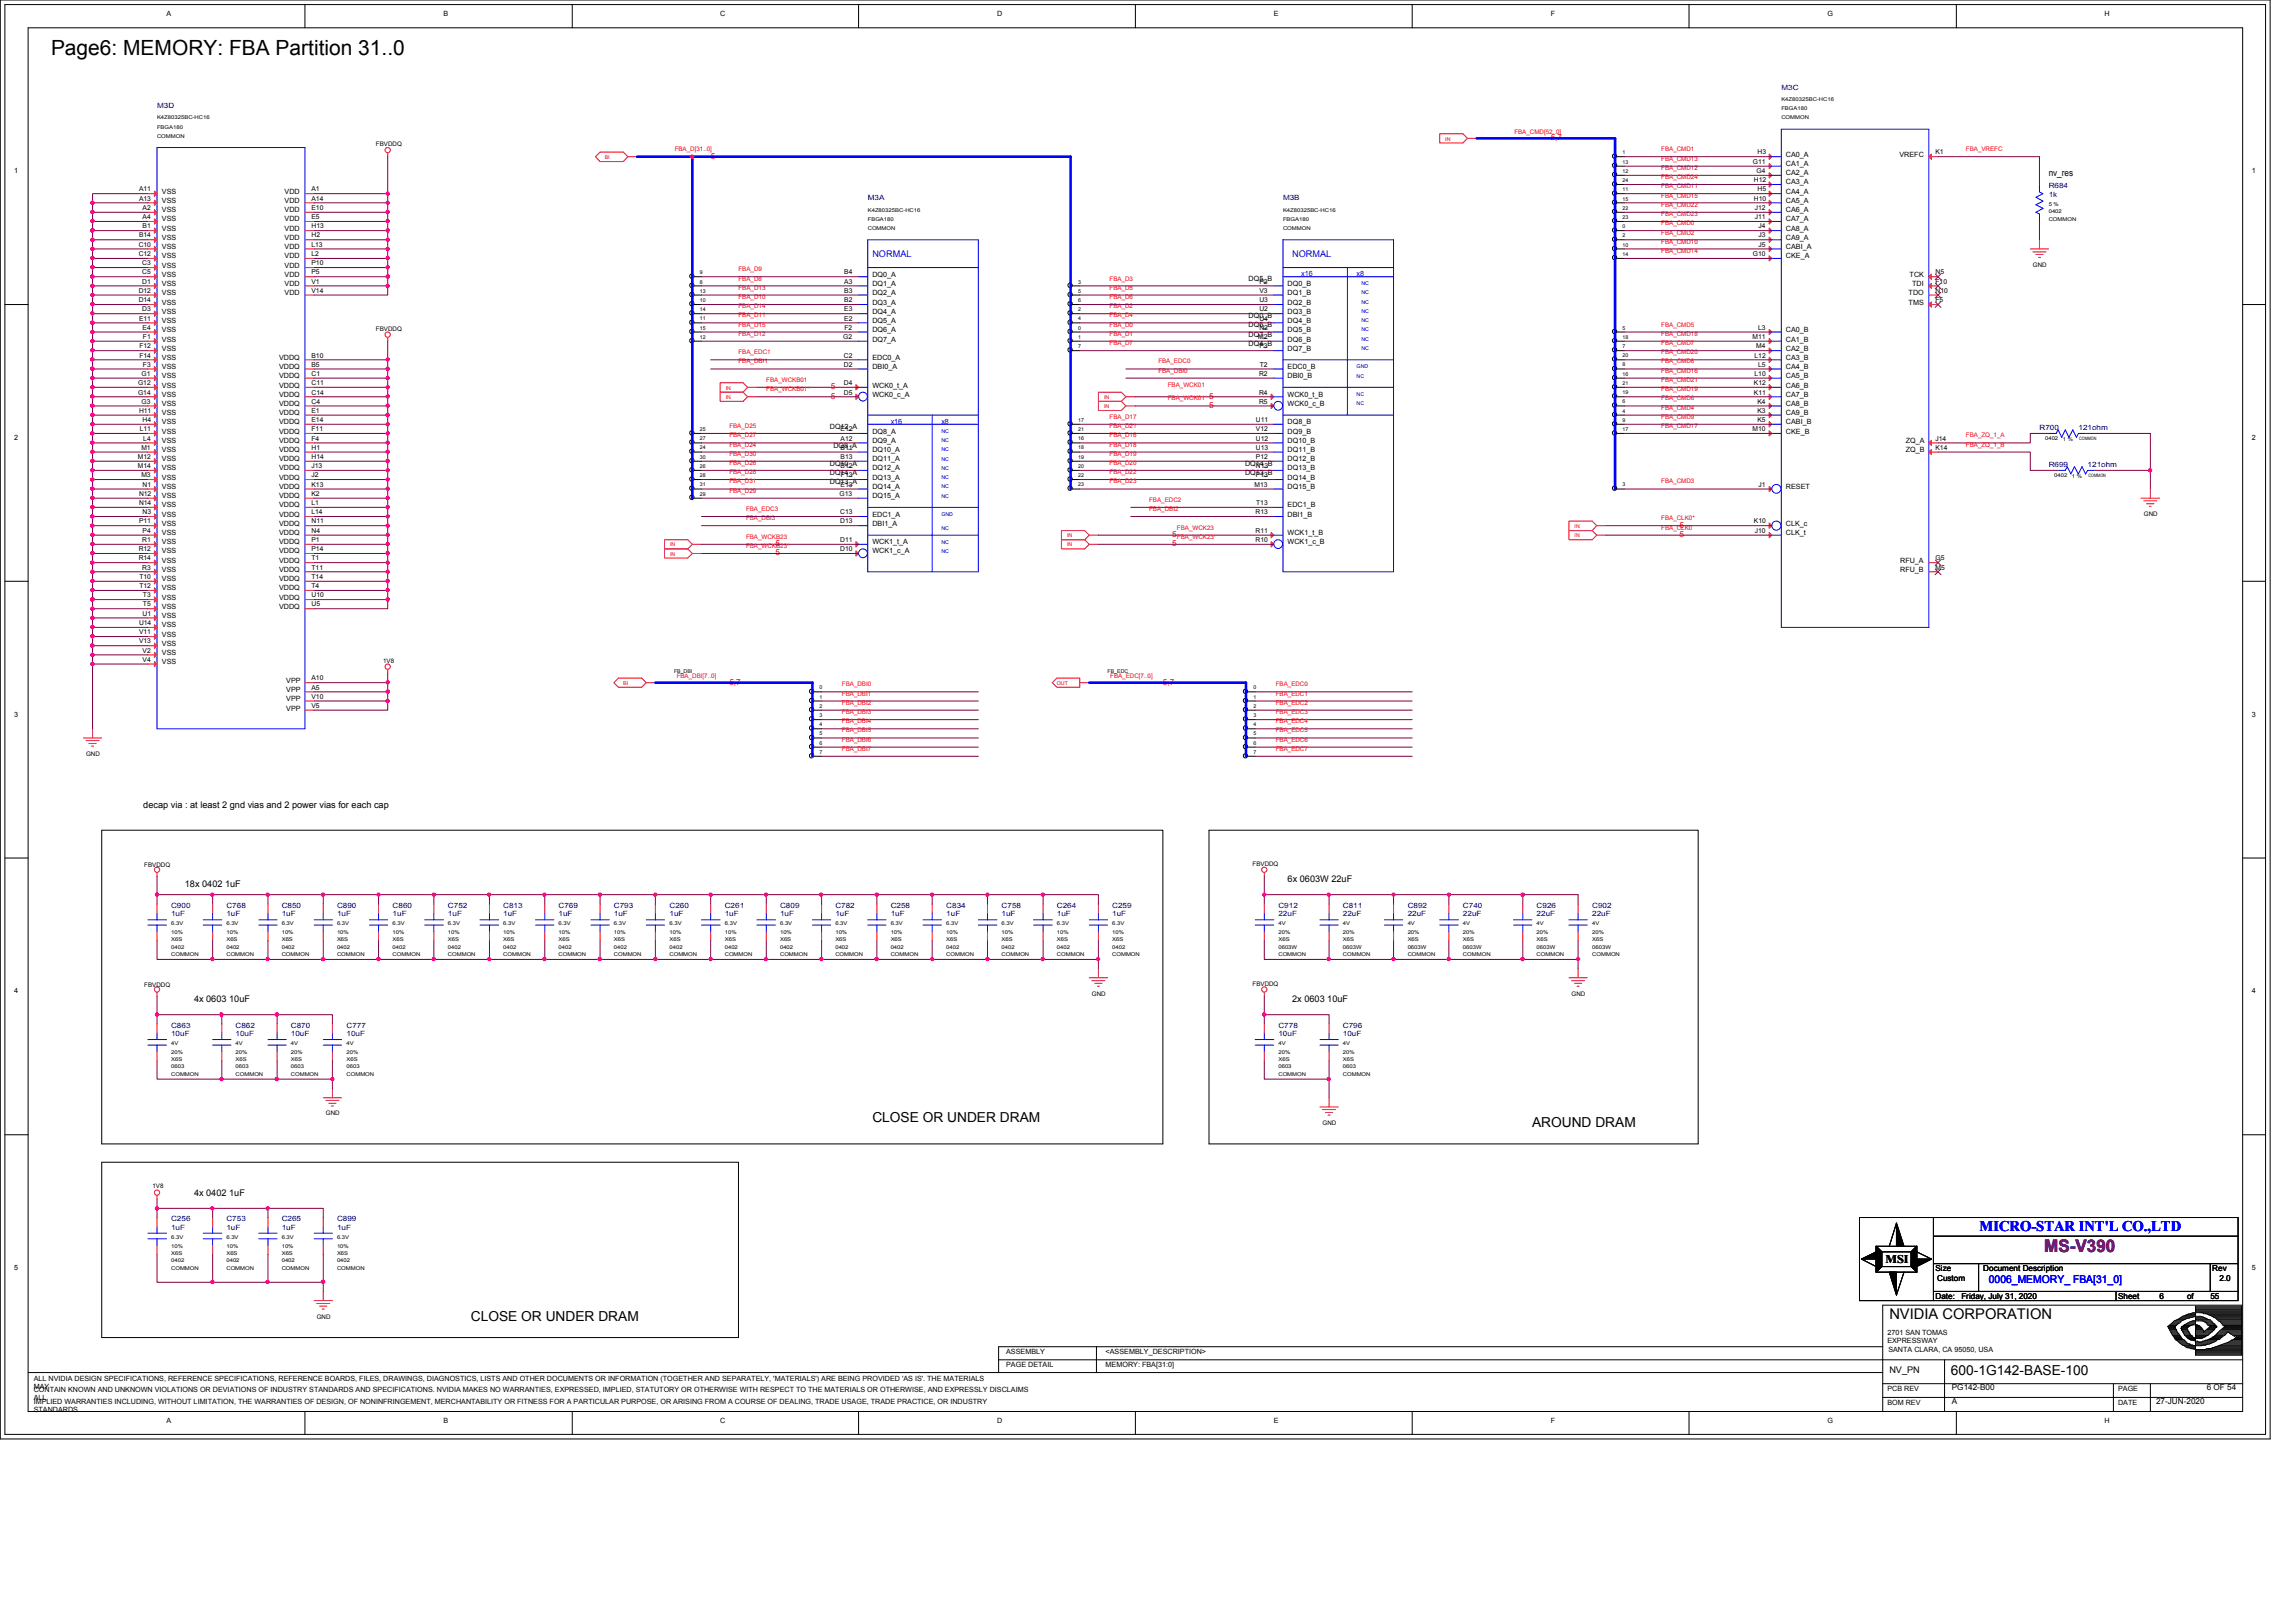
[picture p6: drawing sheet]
<svg xmlns="http://www.w3.org/2000/svg" width="297mm" height="210mm" viewBox="0 0 297 210" stroke-linecap="round" stroke-linejoin="round" font-family="sans-serif">
<defs><g id="words">
<text font-size="2.7" x="6.6" y="7.1">Page6: MEMORY: FBA Partition 31..0</text>
<text font-size="2.2" fill="#400080" x="264.5" y="162.1">MS-V390</text>
<text font-size="1.9" fill="#00f" x="256.1" y="159.3">MICRO-STAR INT'L CO.,LTD</text>
<text font-size="1.9" x="244.4" y="170.7">NVIDIA CORPORATION</text>
<g font-size="1.8">
<text x="112.9" y="145.2">CLOSE OR UNDER DRAM</text>
<text x="198.2" y="145.8">AROUND DRAM</text>
<text x="60.9" y="170.9">CLOSE OR UNDER DRAM</text>
<text x="252.4" y="177.9">600-1G142-BASE-100</text>
</g>
<text font-size="1.5" x="243.9" y="163.4">MSI</text>
<text font-size="1.4" fill="#00f" x="257.3" y="166.1">0006_MEMORY_ FBA[31_0]</text>
<g font-size="1.2">
<text x="265" y="22.8">nv_res</text>
<text x="18.5" y="104.6">decap via : at least 2 gnd vias and 2 power vias for each cap</text>
<text x="23.9" y="114.8">18x 0402 1uF</text>
<text x="166.6" y="114.2">6x 0603W 22uF</text>
<text x="25.1" y="129.7">4x 0603 10uF</text>
<text x="167.2" y="129.7">2x 0603 10uF</text>
<text x="25.1" y="154.7">4x 0402 1uF</text>
<text x="244.4" y="177.7">NV_PN</text>
</g>
<g font-size="1.2" fill="#00f">
<text x="112.9" y="33.3">NORMAL</text>
<text x="167.2" y="33.3">NORMAL</text>
</g>
<g font-size="1.1" fill="#f00">
<text x="91.9" y="20.5">5</text>
<text x="200.6" y="18.2">5,7</text>
<text x="107.5" y="51.6">5</text>
<text x="107.5" y="50.4">5</text>
<text x="156.4" y="52.8">5</text>
<text x="156.4" y="51.6">5</text>
<text x="100.3" y="71.9">5</text>
<text x="100.3" y="70.7">5</text>
<text x="151.6" y="70.7">5</text>
<text x="151.6" y="69.5">5</text>
<text x="217.3" y="69.5">5</text>
<text x="217.3" y="68.3">5</text>
<text x="94.4" y="88.6">5,7</text>
<text x="150.4" y="88.6">5,7</text>
</g>
<g font-size="1.1">
<text x="250.4" y="164.5">Size</text>
<text x="250.6" y="165.7">Custom</text>
<text x="256.6" y="164.5">Document Description</text>
<text x="286.2" y="164.5">Rev</text>
<text x="287.1" y="165.7">2.0</text>
<text x="250.4" y="168.1">Date:</text>
<text x="253.7" y="168.1">Friday, July 31, 2020</text>
<text x="274" y="168.1">Sheet</text>
<text x="279.4" y="168.1">6</text>
<text x="283" y="168.1">of</text>
<text x="286" y="168.1">55</text>
<text x="252.5" y="179.9">PG142-B00</text>
<text x="285.5" y="179.9">6 OF 54</text>
<text x="252.5" y="181.7">A</text>
<text x="278.9" y="181.7">27-JUN-2020</text>
</g>
<g font-size=".9">
<text x="21.5" y="2">A</text>
<text x="57.4" y="2">B</text>
<text x="93.2" y="2">C</text>
<text x="129" y="2">D</text>
<text x="164.8" y="2">E</text>
<text x="200.6" y="2">F</text>
<text x="236.4" y="2">G</text>
<text x="272.2" y="2">H</text>
<text x="1.8" y="22.4">1</text>
<text x="226.8" y="21.2">G11</text>
<text x="226.9" y="23.6">H12</text>
<text x="227.2" y="22.4">G4</text>
<text x="227.4" y="20">H3</text>
<text x="231.1" y="23.9">CA3_A</text>
<text x="231.1" y="22.7">CA2_A</text>
<text x="231.1" y="21.5">CA1_A</text>
<text x="231.1" y="20.3">CA0_A</text>
<text x="245.7" y="20.3">VREFC</text>
<text x="250.4" y="20">K1</text>
<text x="291.3" y="22.4">1</text>
<text x="18" y="26">A13</text>
<text x="18" y="24.8">A11</text>
<text x="18.5" y="29.5">B1</text>
<text x="18.5" y="28.4">A4</text>
<text x="18.5" y="27.2">A2</text>
<text x="21" y="29.8">VSS</text>
<text x="21" y="28.7">VSS</text>
<text x="21" y="27.5">VSS</text>
<text x="21" y="26.3">VSS</text>
<text x="21" y="25.1">VSS</text>
<text x="36.8" y="29.8">VDD</text>
<text x="36.8" y="28.7">VDD</text>
<text x="36.8" y="27.5">VDD</text>
<text x="36.8" y="26.3">VDD</text>
<text x="36.8" y="25.1">VDD</text>
<text x="40.3" y="29.5">H13</text>
<text x="40.3" y="28.4">E5</text>
<text x="40.3" y="27.2">E10</text>
<text x="40.3" y="26">A14</text>
<text x="40.3" y="24.8">A1</text>
<text x="226.9" y="26">H10</text>
<text x="227" y="28.4">J11</text>
<text x="227" y="27.2">J12</text>
<text x="227.4" y="24.8">H5</text>
<text x="227.5" y="29.5">J4</text>
<text x="231.1" y="29.8">CA8_A</text>
<text x="231.1" y="28.7">CA7_A</text>
<text x="231.1" y="27.5">CA6_A</text>
<text x="231.1" y="26.3">CA5_A</text>
<text x="231.1" y="25.1">CA4_A</text>
<text x="17.9" y="33.1">C12</text>
<text x="17.9" y="31.9">C10</text>
<text x="18" y="30.7">B14</text>
<text x="18.4" y="35.5">C5</text>
<text x="18.4" y="34.3">C3</text>
<text x="21" y="35.8">VSS</text>
<text x="21" y="34.6">VSS</text>
<text x="21" y="33.4">VSS</text>
<text x="21" y="32.3">VSS</text>
<text x="21" y="31">VSS</text>
<text x="36.8" y="35.8">VDD</text>
<text x="36.8" y="34.6">VDD</text>
<text x="36.8" y="33.4">VDD</text>
<text x="36.8" y="32.3">VDD</text>
<text x="36.8" y="31">VDD</text>
<text x="40.3" y="35.5">P5</text>
<text x="40.3" y="34.3">P10</text>
<text x="40.3" y="33.1">L2</text>
<text x="40.3" y="31.9">L13</text>
<text x="40.3" y="30.7">H2</text>
<text x="109.2" y="35.5">B4</text>
<text x="112.9" y="35.8">DQ0_A</text>
<text x="226.8" y="33.1">G10</text>
<text x="227.5" y="31.9">J5</text>
<text x="227.5" y="30.7">J3</text>
<text x="231.1" y="33.4">CKE_A</text>
<text x="231.1" y="32.3">CABI_A</text>
<text x="231.1" y="31">CA9_A</text>
<text x="247.1" y="35.8">TCK</text>
<text x="250.4" y="35.5">N5</text>
<text x="17.9" y="39.1">D14</text>
<text x="17.9" y="37.9">D12</text>
<text x="18" y="41.5">E11</text>
<text x="18.4" y="40.3">D3</text>
<text x="18.4" y="36.7">D1</text>
<text x="21" y="41.8">VSS</text>
<text x="21" y="40.6">VSS</text>
<text x="21" y="39.4">VSS</text>
<text x="21" y="38.2">VSS</text>
<text x="21" y="37">VSS</text>
<text x="36.8" y="38.2">VDD</text>
<text x="36.8" y="37">VDD</text>
<text x="40.3" y="37.9">V14</text>
<text x="40.3" y="36.7">V1</text>
<text x="109.2" y="41.5">E2</text>
<text x="109.2" y="40.3">E3</text>
<text x="109.2" y="39.1">B2</text>
<text x="109.2" y="37.9">B3</text>
<text x="109.2" y="36.7">A3</text>
<text x="112.9" y="41.8">DQ5_A</text>
<text x="112.9" y="40.6">DQ4_A</text>
<text x="112.9" y="39.4">DQ3_A</text>
<text x="112.9" y="38.2">DQ2_A</text>
<text x="112.9" y="37">DQ1_A</text>
<text x="161.5" y="41.2">DQ0_B</text>
<text x="161.5" y="36.4">DQ5_B</text>
<text x="162.9" y="41.5">U4</text>
<text x="162.9" y="40.3">U2</text>
<text x="162.9" y="39.1">U3</text>
<text x="162.9" y="37.9">V3</text>
<text x="162.9" y="36.7">P2</text>
<text x="166.6" y="41.8">DQ4_B</text>
<text x="166.6" y="40.6">DQ3_B</text>
<text x="166.6" y="39.4">DQ2_B</text>
<text x="166.6" y="38.2">DQ1_B</text>
<text x="166.6" y="37">DQ0_B</text>
<text x="246.9" y="39.4">TMS</text>
<text x="246.9" y="38.2">TDO</text>
<text x="247.4" y="37">TDI</text>
<text x="250.4" y="39.1">F5</text>
<text x="250.4" y="37.9">N10</text>
<text x="250.4" y="36.7">F10</text>
<text x="18" y="46.3">F14</text>
<text x="18" y="45.1">F12</text>
<text x="18.5" y="42.7">E4</text>
<text x="18.5" y="47.5">F3</text>
<text x="18.5" y="43.9">F1</text>
<text x="21" y="47.8">VSS</text>
<text x="21" y="46.6">VSS</text>
<text x="21" y="45.4">VSS</text>
<text x="21" y="44.2">VSS</text>
<text x="21" y="43">VSS</text>
<text x="36.1" y="47.8">VDDQ</text>
<text x="36.1" y="46.6">VDDQ</text>
<text x="40.3" y="47.5">B5</text>
<text x="40.3" y="46.3">B10</text>
<text x="109.1" y="43.9">G2</text>
<text x="109.2" y="47.5">D2</text>
<text x="109.2" y="46.3">C2</text>
<text x="109.3" y="42.7">F2</text>
<text x="112.9" y="47.8">DBI0_A</text>
<text x="112.9" y="46.6">EDC0_A</text>
<text x="112.9" y="44.2">DQ7_A</text>
<text x="112.9" y="43">DQ6_A</text>
<text x="161.5" y="44.8">DQ4_B</text>
<text x="161.5" y="43.6">DQ7_B</text>
<text x="161.5" y="42.4">DQ6_B</text>
<text x="162.8" y="43.9">M2</text>
<text x="162.9" y="45.1">P3</text>
<text x="162.9" y="42.7">N2</text>
<text x="163" y="47.5">T2</text>
<text x="166.6" y="47.8">EDC0_B</text>
<text x="166.6" y="45.4">DQ7_B</text>
<text x="166.6" y="44.2">DQ6_B</text>
<text x="166.6" y="43">DQ5_B</text>
<text x="226.7" y="43.9">M11</text>
<text x="227" y="46.3">L12</text>
<text x="227.2" y="45.1">M4</text>
<text x="227.5" y="47.5">L5</text>
<text x="227.5" y="42.7">L3</text>
<text x="231.1" y="47.8">CA4_B</text>
<text x="231.1" y="46.6">CA3_B</text>
<text x="231.1" y="45.4">CA2_B</text>
<text x="231.1" y="44.2">CA1_B</text>
<text x="231.1" y="43">CA0_B</text>
<text x="17.9" y="51.1">G14</text>
<text x="17.9" y="49.8">G12</text>
<text x="18" y="53.4">H11</text>
<text x="18.3" y="52.2">G3</text>
<text x="18.3" y="48.6">G1</text>
<text x="21" y="53.7">VSS</text>
<text x="21" y="52.5">VSS</text>
<text x="21" y="51.4">VSS</text>
<text x="21" y="50.2">VSS</text>
<text x="21" y="48.9">VSS</text>
<text x="36.1" y="53.7">VDDQ</text>
<text x="36.1" y="52.5">VDDQ</text>
<text x="36.1" y="51.4">VDDQ</text>
<text x="36.1" y="50.2">VDDQ</text>
<text x="36.1" y="48.9">VDDQ</text>
<text x="40.3" y="53.4">E1</text>
<text x="40.3" y="52.2">C4</text>
<text x="40.3" y="51.1">C14</text>
<text x="40.3" y="49.8">C11</text>
<text x="40.3" y="48.6">C1</text>
<text x="109.2" y="51.1">D5</text>
<text x="109.2" y="49.8">D4</text>
<text x="112.9" y="51.4">WCK0_c_A</text>
<text x="112.9" y="50.2">WCK0_t_A</text>
<text x="162.9" y="52.2">R5</text>
<text x="162.9" y="51.1">R4</text>
<text x="162.9" y="48.6">R2</text>
<text x="166.6" y="52.5">WCK0_c_B</text>
<text x="166.6" y="51.4">WCK0_t_B</text>
<text x="166.6" y="48.9">DBI0_B</text>
<text x="226.9" y="51.1">K11</text>
<text x="226.9" y="49.8">K12</text>
<text x="227" y="48.6">L10</text>
<text x="227.4" y="53.4">K3</text>
<text x="227.4" y="52.2">K4</text>
<text x="231.1" y="53.7">CA9_B</text>
<text x="231.1" y="52.5">CA8_B</text>
<text x="231.1" y="51.4">CA7_B</text>
<text x="231.1" y="50.2">CA6_B</text>
<text x="231.1" y="48.9">CA5_B</text>
<text x="1.8" y="56.9">2</text>
<text x="17.8" y="59.4">M12</text>
<text x="18.1" y="55.8">L11</text>
<text x="18.3" y="58.2">M1</text>
<text x="18.5" y="54.6">H4</text>
<text x="18.5" y="57">L4</text>
<text x="21" y="59.7">VSS</text>
<text x="21" y="58.5">VSS</text>
<text x="21" y="57.3">VSS</text>
<text x="21" y="56.1">VSS</text>
<text x="21" y="54.9">VSS</text>
<text x="36.1" y="59.7">VDDQ</text>
<text x="36.1" y="58.5">VDDQ</text>
<text x="36.1" y="57.3">VDDQ</text>
<text x="36.1" y="56.1">VDDQ</text>
<text x="36.1" y="54.9">VDDQ</text>
<text x="40.3" y="59.4">H14</text>
<text x="40.3" y="58.2">H1</text>
<text x="40.3" y="57">F4</text>
<text x="40.3" y="55.8">F11</text>
<text x="40.3" y="54.6">E14</text>
<text x="107.4" y="55.5">DQ12_A</text>
<text x="107.8" y="57.9">DQ8_A</text>
<text x="108.8" y="59.4">B13</text>
<text x="108.8" y="58.2">B11</text>
<text x="108.8" y="57">A12</text>
<text x="108.8" y="55.8">E12</text>
<text x="112.9" y="59.7">DQ11_A</text>
<text x="112.9" y="58.5">DQ10_A</text>
<text x="112.9" y="57.3">DQ9_A</text>
<text x="112.9" y="56.1">DQ8_A</text>
<text x="162.5" y="59.4">P12</text>
<text x="162.5" y="58.2">U13</text>
<text x="162.5" y="57">U12</text>
<text x="162.5" y="55.8">V12</text>
<text x="162.5" y="54.6">U11</text>
<text x="166.6" y="59.7">DQ12_B</text>
<text x="166.6" y="58.5">DQ11_B</text>
<text x="166.6" y="57.3">DQ10_B</text>
<text x="166.6" y="56.1">DQ9_B</text>
<text x="166.6" y="54.9">DQ8_B</text>
<text x="226.7" y="55.8">M10</text>
<text x="227.4" y="54.6">K5</text>
<text x="231.1" y="56.1">CKE_B</text>
<text x="231.1" y="54.9">CABI_B</text>
<text x="246.5" y="58.5">ZQ_B</text>
<text x="246.5" y="57.3">ZQ_A</text>
<text x="250.4" y="58.2">K14</text>
<text x="250.4" y="57">J14</text>
<text x="291.3" y="56.9">2</text>
<text x="17.8" y="60.6">M14</text>
<text x="18" y="65.4">N14</text>
<text x="18" y="64.2">N12</text>
<text x="18.3" y="61.8">M3</text>
<text x="18.5" y="63">N1</text>
<text x="21" y="65.7">VSS</text>
<text x="21" y="64.5">VSS</text>
<text x="21" y="63.3">VSS</text>
<text x="21" y="62.1">VSS</text>
<text x="21" y="60.9">VSS</text>
<text x="36.1" y="65.7">VDDQ</text>
<text x="36.1" y="64.5">VDDQ</text>
<text x="36.1" y="63.3">VDDQ</text>
<text x="36.1" y="62.1">VDDQ</text>
<text x="36.1" y="60.9">VDDQ</text>
<text x="40.3" y="65.4">L1</text>
<text x="40.3" y="64.2">K2</text>
<text x="40.3" y="63">K13</text>
<text x="40.3" y="61.8">J2</text>
<text x="40.3" y="60.6">J13</text>
<text x="107.4" y="62.7">DQ13_A</text>
<text x="107.4" y="61.5">DQ14_A</text>
<text x="107.4" y="60.3">DQ10_A</text>
<text x="108.6" y="64.2">G13</text>
<text x="108.8" y="63">E13</text>
<text x="108.8" y="60.6">B12</text>
<text x="108.8" y="61.8">F13</text>
<text x="112.9" y="64.5">DQ15_A</text>
<text x="112.9" y="63.3">DQ14_A</text>
<text x="112.9" y="62.1">DQ13_A</text>
<text x="112.9" y="60.9">DQ12_A</text>
<text x="161.1" y="61.5">DQ13_B</text>
<text x="161.1" y="60.3">DQ14_B</text>
<text x="162.3" y="63">M13</text>
<text x="162.5" y="61.8">P13</text>
<text x="162.5" y="60.6">N13</text>
<text x="162.5" y="65.4">T13</text>
<text x="166.6" y="65.7">EDC1_B</text>
<text x="166.6" y="63.3">DQ15_B</text>
<text x="166.6" y="62.1">DQ14_B</text>
<text x="166.6" y="60.9">DQ13_B</text>
<text x="227.5" y="63">J1</text>
<text x="231.1" y="63.3">RESET</text>
<text x="17.9" y="71.3">R12</text>
<text x="18" y="67.7">P11</text>
<text x="18.4" y="70.1">R1</text>
<text x="18.5" y="69">P4</text>
<text x="18.5" y="66.5">N3</text>
<text x="21" y="71.6">VSS</text>
<text x="21" y="70.4">VSS</text>
<text x="21" y="69.3">VSS</text>
<text x="21" y="68.1">VSS</text>
<text x="21" y="66.8">VSS</text>
<text x="36.1" y="71.6">VDDQ</text>
<text x="36.1" y="70.4">VDDQ</text>
<text x="36.1" y="69.3">VDDQ</text>
<text x="36.1" y="68.1">VDDQ</text>
<text x="36.1" y="66.8">VDDQ</text>
<text x="40.3" y="71.3">P14</text>
<text x="40.3" y="70.1">P1</text>
<text x="40.3" y="69">N4</text>
<text x="40.3" y="67.7">N11</text>
<text x="40.3" y="66.5">L14</text>
<text x="108.7" y="71.3">D10</text>
<text x="108.7" y="70.1">D11</text>
<text x="108.7" y="67.7">D13</text>
<text x="108.7" y="66.5">C13</text>
<text x="112.9" y="71.6">WCK1_c_A</text>
<text x="112.9" y="70.4">WCK1_t_A</text>
<text x="112.9" y="68.1">DBI1_A</text>
<text x="112.9" y="66.8">EDC1_A</text>
<text x="162.4" y="70.1">R10</text>
<text x="162.4" y="69">R11</text>
<text x="162.4" y="66.5">R13</text>
<text x="166.6" y="70.4">WCK1_c_B</text>
<text x="166.6" y="69.3">WCK1_t_B</text>
<text x="166.6" y="66.8">DBI1_B</text>
<text x="226.9" y="67.7">K10</text>
<text x="227" y="69">J10</text>
<text x="231.1" y="69.3">CLK_t</text>
<text x="231.1" y="68.1">CLK_c</text>
<text x="17.9" y="72.5">R14</text>
<text x="18" y="76.1">T12</text>
<text x="18" y="74.9">T10</text>
<text x="18.4" y="73.7">R3</text>
<text x="18.5" y="77.3">T3</text>
<text x="21" y="77.6">VSS</text>
<text x="21" y="76.4">VSS</text>
<text x="21" y="75.2">VSS</text>
<text x="21" y="74">VSS</text>
<text x="21" y="72.8">VSS</text>
<text x="36.1" y="77.6">VDDQ</text>
<text x="36.1" y="76.4">VDDQ</text>
<text x="36.1" y="75.2">VDDQ</text>
<text x="36.1" y="74">VDDQ</text>
<text x="36.1" y="72.8">VDDQ</text>
<text x="40.3" y="77.3">U10</text>
<text x="40.3" y="76.1">T4</text>
<text x="40.3" y="74.9">T14</text>
<text x="40.3" y="73.7">T11</text>
<text x="40.3" y="72.5">T1</text>
<text x="245.8" y="74">RFU_B</text>
<text x="245.8" y="72.8">RFU_A</text>
<text x="250.4" y="73.7">M5</text>
<text x="250.4" y="72.5">G5</text>
<text x="18" y="83.3">V13</text>
<text x="18" y="82.1">V11</text>
<text x="18" y="80.9">U14</text>
<text x="18.5" y="79.7">U1</text>
<text x="18.5" y="78.5">T5</text>
<text x="21" y="83.6">VSS</text>
<text x="21" y="82.4">VSS</text>
<text x="21" y="81.2">VSS</text>
<text x="21" y="80">VSS</text>
<text x="21" y="78.8">VSS</text>
<text x="36.1" y="78.8">VDDQ</text>
<text x="40.3" y="78.5">U5</text>
<text x="18.5" y="85.6">V4</text>
<text x="18.5" y="84.5">V2</text>
<text x="21" y="86">VSS</text>
<text x="21" y="84.8">VSS</text>
<text x="37" y="89.5">VPP</text>
<text x="37" y="88.3">VPP</text>
<text x="40.3" y="89.2">A5</text>
<text x="40.3" y="88.1">A10</text>
<text x="1.8" y="92.8">3</text>
<text x="37" y="91.9">VPP</text>
<text x="37" y="90.7">VPP</text>
<text x="40.3" y="91.6">V5</text>
<text x="40.3" y="90.4">V10</text>
<text x="291.3" y="92.8">3</text>
<text x="1.8" y="128.6">4</text>
<text x="291.3" y="128.6">4</text>
<text x="1.8" y="164.4">5</text>
<text x="291.3" y="164.4">5</text>
<text x="244.2" y="172.8">2701 SAN TOMAS</text>
<text x="244.2" y="173.7">EXPRESSWAY</text>
<text x="4.4" y="178.7">ALL NVIDIA DESIGN SPECIFICATIONS, REFERENCE SPECIFICATIONS, REFERENCE BOARDS, FILES, DRAWINGS, DIAGNOSTICS, LISTS AND OTHER DOCUMENTS OR INFORMATION (TOGETHER AND SEPARATELY, 'MATERIALS') ARE BEING PROVIDED 'AS IS'. THE MATERIALS</text>
<text x="4.4" y="179.7">MAY</text>
<text x="130.2" y="177">PAGE DETAIL</text>
<text x="130.2" y="175.3">ASSEMBLY</text>
<text x="143" y="175.3">&lt;ASSEMBLY_DESCRIPTION&gt;</text>
<text x="143" y="177">MEMORY: FBA[31:0]</text>
<text x="244.3" y="174.9">SANTA CLARA, CA 95050, USA</text>
<text x="4.4" y="180.2">CONTAIN KNOWN AND UNKNOWN VIOLATIONS OR DEVIATIONS OF INDUSTRY STANDARDS AND SPECIFICATIONS. NVIDIA MAKES NO WARRANTIES, EXPRESSED, IMPLIED, STATUTORY OR OTHERWISE WITH RESPECT TO THE MATERIALS OR OTHERWISE, AND EXPRESSLY DISCLAIMS</text>
<text x="4.4" y="181.1">ALL</text>
<text x="4.4" y="181.7">IMPLIED WARRANTIES INCLUDING, WITHOUT LIMITATION, THE WARRANTIES OF DESIGN, OF NONINFRINGEMENT, MERCHANTABILITY OR FITNESS FOR A PARTICULAR PURPOSE, OR ARISING FROM A COURSE OF DEALING, TRADE USAGE, TRADE PRACTICE, OR INDUSTRY</text>
<text x="4.4" y="182.7">STANDARDS.</text>
<text x="21.5" y="184.1">A</text>
<text x="57.4" y="184.1">B</text>
<text x="93.2" y="184.1">C</text>
<text x="129" y="184.1">D</text>
<text x="164.8" y="184.1">E</text>
<text x="200.6" y="184.1">F</text>
<text x="236.4" y="184.1">G</text>
<text x="244.2" y="181.8">BOM REV</text>
<text x="244.2" y="180">PCB REV</text>
<text x="272.2" y="184.1">H</text>
<text x="274" y="180">PAGE</text>
<text x="274" y="181.8">DATE</text>
</g>
<g font-size=".9" fill="#000080">
<text x="230.5" y="11.6">M3C</text>
<text x="20.3" y="14">M3D</text>
<text x="112.3" y="25.9">M3A</text>
<text x="166" y="25.9">M3B</text>
<text x="265" y="24.4">R684</text>
<text x="265" y="25.4">1k</text>
<text x="263.9" y="55.6">R700</text>
<text x="268.9" y="55.6">121ohm</text>
<text x="265" y="60.4">R699</text>
<text x="270.1" y="60.4">121ohm</text>
<text x="22.1" y="117.5">C900</text>
<text x="22.1" y="118.6">1uF</text>
<text x="29.3" y="117.5">C768</text>
<text x="29.3" y="118.6">1uF</text>
<text x="36.4" y="117.5">C850</text>
<text x="36.4" y="118.6">1uF</text>
<text x="43.6" y="117.5">C890</text>
<text x="43.6" y="118.6">1uF</text>
<text x="50.8" y="117.5">C860</text>
<text x="50.8" y="118.6">1uF</text>
<text x="58" y="117.5">C752</text>
<text x="58" y="118.6">1uF</text>
<text x="65.1" y="117.5">C813</text>
<text x="65.1" y="118.6">1uF</text>
<text x="72.3" y="117.5">C769</text>
<text x="72.3" y="118.6">1uF</text>
<text x="79.4" y="117.5">C793</text>
<text x="79.4" y="118.6">1uF</text>
<text x="86.6" y="117.5">C260</text>
<text x="86.6" y="118.6">1uF</text>
<text x="93.8" y="117.5">C261</text>
<text x="93.8" y="118.6">1uF</text>
<text x="100.9" y="117.5">C809</text>
<text x="100.9" y="118.6">1uF</text>
<text x="108.1" y="117.5">C782</text>
<text x="108.1" y="118.6">1uF</text>
<text x="115.2" y="117.5">C258</text>
<text x="115.2" y="118.6">1uF</text>
<text x="122.4" y="117.5">C834</text>
<text x="122.4" y="118.6">1uF</text>
<text x="129.6" y="117.5">C758</text>
<text x="129.6" y="118.6">1uF</text>
<text x="136.7" y="117.5">C264</text>
<text x="136.7" y="118.6">1uF</text>
<text x="143.9" y="117.5">C259</text>
<text x="143.9" y="118.6">1uF</text>
<text x="165.4" y="117.5">C912</text>
<text x="165.4" y="118.6">22uF</text>
<text x="173.7" y="117.5">C811</text>
<text x="173.7" y="118.6">22uF</text>
<text x="182.1" y="117.5">C892</text>
<text x="182.1" y="118.6">22uF</text>
<text x="189.3" y="117.5">C740</text>
<text x="189.3" y="118.6">22uF</text>
<text x="198.8" y="117.5">C926</text>
<text x="198.8" y="118.6">22uF</text>
<text x="206" y="117.5">C902</text>
<text x="206" y="118.6">22uF</text>
<text x="22.1" y="133">C863</text>
<text x="22.1" y="134.1">10uF</text>
<text x="30.5" y="133">C862</text>
<text x="30.5" y="134.1">10uF</text>
<text x="37.6" y="133">C870</text>
<text x="37.6" y="134.1">10uF</text>
<text x="44.8" y="133">C777</text>
<text x="44.8" y="134.1">10uF</text>
<text x="165.4" y="133">C778</text>
<text x="165.4" y="134.1">10uF</text>
<text x="173.7" y="133">C796</text>
<text x="173.7" y="134.1">10uF</text>
<text x="22.1" y="158.1">C256</text>
<text x="22.1" y="159.1">1uF</text>
<text x="29.3" y="158.1">C753</text>
<text x="29.3" y="159.1">1uF</text>
<text x="36.4" y="158.1">C265</text>
<text x="36.4" y="159.1">1uF</text>
<text x="43.6" y="158.1">C899</text>
<text x="43.6" y="159.1">1uF</text>
</g>
<g font-size=".9" fill="#00f">
<text x="168.4" y="35.7">x16</text>
<text x="175.5" y="35.7">x8</text>
<text x="115.2" y="54.8">x16</text>
<text x="121.8" y="54.8">x8</text>
</g>
<g font-size=".8" fill="#f00">
<text x="195.9" y="17.4">FBA_CMD[52..0]</text>
<text x="87.3" y="19.5">FBA_D[31..0]</text>
<text x="214.9" y="22">FBA_CMD12</text>
<text x="214.9" y="20.8">FBA_CMD13</text>
<text x="214.9" y="19.6">FBA_CMD1</text>
<text x="214.9" y="23.2">FBA_CMD24</text>
<text x="254.3" y="19.6">FBA_VREFC</text>
<text x="214.9" y="29.1">FBA_CMD0</text>
<text x="214.9" y="24.4">FBA_CMD11</text>
<text x="214.9" y="25.6">FBA_CMD15</text>
<text x="214.9" y="26.8">FBA_CMD22</text>
<text x="214.9" y="27.9">FBA_CMD23</text>
<text x="95.5" y="35.1">FBA_D9</text>
<text x="214.9" y="31.5">FBA_CMD10</text>
<text x="214.9" y="32.7">FBA_CMD14</text>
<text x="214.9" y="30.4">FBA_CMD2</text>
<text x="95.5" y="38.7">FBA_D10</text>
<text x="95.5" y="41.1">FBA_D11</text>
<text x="95.5" y="37.5">FBA_D13</text>
<text x="95.5" y="39.9">FBA_D14</text>
<text x="95.5" y="36.3">FBA_D8</text>
<text x="143.5" y="39.9">FBA_D2</text>
<text x="143.5" y="36.3">FBA_D3</text>
<text x="143.5" y="41.1">FBA_D4</text>
<text x="143.5" y="37.5">FBA_D5</text>
<text x="143.5" y="38.7">FBA_D6</text>
<text x="95.5" y="43.5">FBA_D12</text>
<text x="95.5" y="42.3">FBA_D15</text>
<text x="95.5" y="47">FBA_DBI1</text>
<text x="95.5" y="45.8">FBA_EDC1</text>
<text x="143.5" y="42.3">FBA_D0</text>
<text x="143.5" y="43.5">FBA_D1</text>
<text x="143.5" y="44.7">FBA_D7</text>
<text x="149.9" y="47">FBA_EDC0</text>
<text x="214.9" y="43.5">FBA_CMD18</text>
<text x="214.9" y="45.8">FBA_CMD20</text>
<text x="214.9" y="42.3">FBA_CMD5</text>
<text x="214.9" y="44.7">FBA_CMD7</text>
<text x="214.9" y="47">FBA_CMD8</text>
<text x="99.1" y="49.4">FBA_WCKB01</text>
<text x="99.1" y="50.6">FBA_WCKB01*</text>
<text x="149.9" y="48.3">FBA_DBI0</text>
<text x="151.1" y="50">FBA_WCK01</text>
<text x="151.1" y="51.8">FBA_WCK01*</text>
<text x="214.9" y="48.3">FBA_CMD16</text>
<text x="214.9" y="50.6">FBA_CMD19</text>
<text x="214.9" y="49.4">FBA_CMD21</text>
<text x="214.9" y="53">FBA_CMD4</text>
<text x="214.9" y="51.8">FBA_CMD6</text>
<text x="94.4" y="57.8">FBA_D24</text>
<text x="94.4" y="55.4">FBA_D25</text>
<text x="94.4" y="56.6">FBA_D27</text>
<text x="94.4" y="59">FBA_D30</text>
<text x="143.5" y="56.6">FBA_D16</text>
<text x="143.5" y="54.2">FBA_D17</text>
<text x="143.5" y="57.8">FBA_D18</text>
<text x="143.5" y="59">FBA_D19</text>
<text x="143.5" y="55.4">FBA_D21</text>
<text x="214.9" y="55.4">FBA_CMD17</text>
<text x="214.9" y="54.2">FBA_CMD9</text>
<text x="254.3" y="56.6">FBA_ZQ_1_A</text>
<text x="254.3" y="57.8">FBA_ZQ_1_B</text>
<text x="94.4" y="60.2">FBA_D26</text>
<text x="94.4" y="61.4">FBA_D28</text>
<text x="94.4" y="63.8">FBA_D29</text>
<text x="94.4" y="62.6">FBA_D31</text>
<text x="143.5" y="60.2">FBA_D20</text>
<text x="143.5" y="61.4">FBA_D22</text>
<text x="143.5" y="62.6">FBA_D23</text>
<text x="148.7" y="64.9">FBA_EDC2</text>
<text x="214.9" y="62.6">FBA_CMD3</text>
<text x="96.5" y="67.4">FBA_DBI3</text>
<text x="96.5" y="66.2">FBA_EDC3</text>
<text x="96.5" y="69.7">FBA_WCKB23</text>
<text x="96.5" y="70.9">FBA_WCKB23*</text>
<text x="148.7" y="66.2">FBA_DBI2</text>
<text x="152.3" y="68.5">FBA_WCK23</text>
<text x="152.3" y="69.7">FBA_WCK23*</text>
<text x="214.9" y="68.5">FBA_CLK0</text>
<text x="214.9" y="67.4">FBA_CLK0*</text>
<text x="87.5" y="87.8">FBA_DBI[7..0]</text>
<text x="108.9" y="88.8">FBA_DBI0</text>
<text x="143.6" y="87.8">FBA_EDC[7..0]</text>
<text x="165.1" y="88.8">FBA_EDC0</text>
<text x="108.9" y="90">FBA_DBI1</text>
<text x="108.9" y="91.2">FBA_DBI2</text>
<text x="108.9" y="92.4">FBA_DBI3</text>
<text x="108.9" y="93.6">FBA_DBI4</text>
<text x="108.9" y="94.8">FBA_DBI5</text>
<text x="165.1" y="90">FBA_EDC1</text>
<text x="165.1" y="91.2">FBA_EDC2</text>
<text x="165.1" y="92.4">FBA_EDC3</text>
<text x="165.1" y="93.6">FBA_EDC4</text>
<text x="165.1" y="94.8">FBA_EDC5</text>
<text x="108.9" y="96">FBA_DBI6</text>
<text x="108.9" y="97.2">FBA_DBI7</text>
<text x="165.1" y="96">FBA_EDC6</text>
<text x="165.1" y="97.2">FBA_EDC7</text>
</g>
<g font-size=".8">
<text x="48.6" y="18.9">FBVDDQ</text>
<text x="263" y="34.5">GND</text>
<text x="48.6" y="42.8">FBVDDQ</text>
<text x="277.4" y="66.8">GND</text>
<text x="49.6" y="85.8">1V8</text>
<text x="11.1" y="97.8">GND</text>
<text x="18.7" y="112.1">FBVDDQ</text>
<text x="162" y="112">FBVDDQ</text>
<text x="18.7" y="127.7">FBVDDQ</text>
<text x="141.3" y="128.9">GND</text>
<text x="162" y="127.6">FBVDDQ</text>
<text x="203.3" y="128.9">GND</text>
<text x="42.2" y="144.4">GND</text>
<text x="171.1" y="145.6">GND</text>
<text x="19.7" y="153.8">1V8</text>
<text x="41" y="170.6">GND</text>
</g>
<g font-size=".7">
<text x="20.3" y="15.5">K4Z80325BC-HC16</text>
<text x="20.3" y="17.8">COMMON</text>
<text x="20.3" y="16.6">FBGA180</text>
<text x="230.5" y="14.2">FBGA180</text>
<text x="230.5" y="13">K4Z80325BC-HC16</text>
<text x="230.5" y="15.5">COMMON</text>
<text x="209.9" y="23.5">24</text>
<text x="209.9" y="22.4">12</text>
<text x="209.9" y="21.2">13</text>
<text x="209.9" y="20">1</text>
<text x="112.3" y="29.8">COMMON</text>
<text x="112.3" y="27.4">K4Z80325BC-HC16</text>
<text x="112.3" y="28.6">FBGA180</text>
<text x="166" y="27.4">K4Z80325BC-HC16</text>
<text x="166" y="29.8">COMMON</text>
<text x="166" y="28.6">FBGA180</text>
<text x="209.9" y="29.5">0</text>
<text x="209.9" y="28.3">23</text>
<text x="209.9" y="27.1">22</text>
<text x="209.9" y="26">15</text>
<text x="209.9" y="24.8">11</text>
<text x="265" y="26.7">5 %</text>
<text x="265" y="27.6">0402</text>
<text x="265" y="28.6">COMMON</text>
<text x="90.5" y="35.5">9</text>
<text x="209.9" y="33.1">14</text>
<text x="209.9" y="31.9">10</text>
<text x="209.9" y="30.7">2</text>
<text x="90.5" y="41.4">11</text>
<text x="90.5" y="40.3">14</text>
<text x="90.5" y="39.1">10</text>
<text x="90.5" y="37.9">13</text>
<text x="90.5" y="36.7">8</text>
<text x="139.5" y="41.4">4</text>
<text x="139.5" y="40.3">2</text>
<text x="139.5" y="39.1">6</text>
<text x="139.5" y="37.9">5</text>
<text x="139.5" y="36.7">3</text>
<text x="90.5" y="43.9">12</text>
<text x="90.5" y="42.7">15</text>
<text x="139.5" y="45">7</text>
<text x="139.5" y="43.9">1</text>
<text x="139.5" y="42.7">0</text>
<text x="209.9" y="47.4">8</text>
<text x="209.9" y="46.2">20</text>
<text x="209.9" y="45">7</text>
<text x="209.9" y="43.9">18</text>
<text x="209.9" y="42.7">5</text>
<text x="209.9" y="53.4">4</text>
<text x="209.9" y="52.2">6</text>
<text x="209.9" y="51">19</text>
<text x="209.9" y="49.8">21</text>
<text x="209.9" y="48.6">16</text>
<text x="90.5" y="59.4">30</text>
<text x="90.5" y="58.2">24</text>
<text x="90.5" y="57">27</text>
<text x="90.5" y="55.8">25</text>
<text x="139.5" y="59.4">19</text>
<text x="139.5" y="58.2">18</text>
<text x="139.5" y="57">16</text>
<text x="139.5" y="55.8">21</text>
<text x="139.5" y="54.6">17</text>
<text x="209.9" y="55.8">17</text>
<text x="209.9" y="54.6">9</text>
<text x="264.6" y="57">0402</text>
<text x="266.9" y="57.1">1 %</text>
<text x="90.5" y="64.1">29</text>
<text x="90.5" y="62.9">31</text>
<text x="90.5" y="61.8">28</text>
<text x="90.5" y="60.6">26</text>
<text x="139.5" y="62.9">23</text>
<text x="139.5" y="61.8">22</text>
<text x="139.5" y="60.6">20</text>
<text x="209.9" y="62.9">3</text>
<text x="265.8" y="61.8">0402</text>
<text x="268.1" y="61.9">1 %</text>
<text x="87.2" y="87.1">FB_DBI</text>
<text x="106" y="89.2">0</text>
<text x="143.3" y="87.1">FB_EDC</text>
<text x="162.2" y="89.2">0</text>
<text x="106" y="95.2">5</text>
<text x="106" y="94">4</text>
<text x="106" y="92.8">3</text>
<text x="106" y="91.6">2</text>
<text x="106" y="90.4">1</text>
<text x="162.2" y="95.2">5</text>
<text x="162.2" y="94">4</text>
<text x="162.2" y="92.8">3</text>
<text x="162.2" y="91.6">2</text>
<text x="162.2" y="90.4">1</text>
<text x="106" y="97.6">7</text>
<text x="106" y="96.4">6</text>
<text x="162.2" y="97.6">7</text>
<text x="162.2" y="96.4">6</text>
<text x="22.1" y="119.8">6.3V</text>
<text x="29.3" y="119.8">6.3V</text>
<text x="36.4" y="119.8">6.3V</text>
<text x="43.6" y="119.8">6.3V</text>
<text x="50.8" y="119.8">6.3V</text>
<text x="58" y="119.8">6.3V</text>
<text x="65.1" y="119.8">6.3V</text>
<text x="72.3" y="119.8">6.3V</text>
<text x="79.4" y="119.8">6.3V</text>
<text x="86.6" y="119.8">6.3V</text>
<text x="93.8" y="119.8">6.3V</text>
<text x="100.9" y="119.8">6.3V</text>
<text x="108.1" y="119.8">6.3V</text>
<text x="115.2" y="119.8">6.3V</text>
<text x="122.4" y="119.8">6.3V</text>
<text x="129.6" y="119.8">6.3V</text>
<text x="136.7" y="119.8">6.3V</text>
<text x="143.9" y="119.8">6.3V</text>
<text x="165.4" y="119.8">4V</text>
<text x="173.7" y="119.8">4V</text>
<text x="182.1" y="119.8">4V</text>
<text x="189.3" y="119.8">4V</text>
<text x="198.8" y="119.8">4V</text>
<text x="206" y="119.8">4V</text>
<text x="22.1" y="120.9">10%</text>
<text x="22.1" y="121.8">X6S</text>
<text x="22.1" y="122.8">0402</text>
<text x="22.1" y="123.7">COMMON</text>
<text x="29.3" y="121.8">X6S</text>
<text x="29.3" y="120.9">10%</text>
<text x="29.3" y="123.7">COMMON</text>
<text x="29.3" y="122.8">0402</text>
<text x="36.4" y="122.8">0402</text>
<text x="36.4" y="121.8">X6S</text>
<text x="36.4" y="120.9">10%</text>
<text x="36.4" y="123.7">COMMON</text>
<text x="43.6" y="122.8">0402</text>
<text x="43.6" y="123.7">COMMON</text>
<text x="43.6" y="121.8">X6S</text>
<text x="43.6" y="120.9">10%</text>
<text x="50.8" y="122.8">0402</text>
<text x="50.8" y="121.8">X6S</text>
<text x="50.8" y="123.7">COMMON</text>
<text x="50.8" y="120.9">10%</text>
<text x="58" y="122.8">0402</text>
<text x="58" y="121.8">X6S</text>
<text x="58" y="123.7">COMMON</text>
<text x="58" y="120.9">10%</text>
<text x="65.1" y="123.7">COMMON</text>
<text x="65.1" y="121.8">X6S</text>
<text x="65.1" y="122.8">0402</text>
<text x="65.1" y="120.9">10%</text>
<text x="72.3" y="122.8">0402</text>
<text x="72.3" y="121.8">X6S</text>
<text x="72.3" y="120.9">10%</text>
<text x="72.3" y="123.7">COMMON</text>
<text x="79.4" y="120.9">10%</text>
<text x="79.4" y="122.8">0402</text>
<text x="79.4" y="121.8">X6S</text>
<text x="79.4" y="123.7">COMMON</text>
<text x="86.6" y="121.8">X6S</text>
<text x="86.6" y="122.8">0402</text>
<text x="86.6" y="123.7">COMMON</text>
<text x="86.6" y="120.9">10%</text>
<text x="93.8" y="120.9">10%</text>
<text x="93.8" y="121.8">X6S</text>
<text x="93.8" y="122.8">0402</text>
<text x="93.8" y="123.7">COMMON</text>
<text x="100.9" y="122.8">0402</text>
<text x="100.9" y="123.7">COMMON</text>
<text x="100.9" y="120.9">10%</text>
<text x="100.9" y="121.8">X6S</text>
<text x="108.1" y="122.8">0402</text>
<text x="108.1" y="123.7">COMMON</text>
<text x="108.1" y="121.8">X6S</text>
<text x="108.1" y="120.9">10%</text>
<text x="115.2" y="122.8">0402</text>
<text x="115.2" y="123.7">COMMON</text>
<text x="115.2" y="121.8">X6S</text>
<text x="115.2" y="120.9">10%</text>
<text x="122.4" y="123.7">COMMON</text>
<text x="122.4" y="120.9">10%</text>
<text x="122.4" y="122.8">0402</text>
<text x="122.4" y="121.8">X6S</text>
<text x="129.6" y="122.8">0402</text>
<text x="129.6" y="123.7">COMMON</text>
<text x="129.6" y="120.9">10%</text>
<text x="129.6" y="121.8">X6S</text>
<text x="136.7" y="122.8">0402</text>
<text x="136.7" y="121.8">X6S</text>
<text x="136.7" y="120.9">10%</text>
<text x="136.7" y="123.7">COMMON</text>
<text x="143.9" y="120.9">10%</text>
<text x="143.9" y="123.7">COMMON</text>
<text x="143.9" y="122.8">0402</text>
<text x="143.9" y="121.8">X6S</text>
<text x="165.4" y="123.7">COMMON</text>
<text x="165.4" y="120.9">20%</text>
<text x="165.4" y="121.8">X6S</text>
<text x="165.4" y="122.8">0603W</text>
<text x="173.7" y="122.8">0603W</text>
<text x="173.7" y="120.9">20%</text>
<text x="173.7" y="121.8">X6S</text>
<text x="173.7" y="123.7">COMMON</text>
<text x="182.1" y="123.7">COMMON</text>
<text x="182.1" y="122.8">0603W</text>
<text x="182.1" y="121.8">X6S</text>
<text x="182.1" y="120.9">20%</text>
<text x="189.3" y="123.7">COMMON</text>
<text x="189.3" y="120.9">20%</text>
<text x="189.3" y="122.8">0603W</text>
<text x="189.3" y="121.8">X6S</text>
<text x="198.8" y="122.8">0603W</text>
<text x="198.8" y="121.8">X6S</text>
<text x="198.8" y="123.7">COMMON</text>
<text x="198.8" y="120.9">20%</text>
<text x="206" y="123.7">COMMON</text>
<text x="206" y="121.8">X6S</text>
<text x="206" y="120.9">20%</text>
<text x="206" y="122.8">0603W</text>
<text x="22.1" y="137.3">X6S</text>
<text x="22.1" y="136.4">20%</text>
<text x="22.1" y="135.3">4V</text>
<text x="30.5" y="137.3">X6S</text>
<text x="30.5" y="136.4">20%</text>
<text x="30.5" y="135.3">4V</text>
<text x="37.6" y="137.3">X6S</text>
<text x="37.6" y="136.4">20%</text>
<text x="37.6" y="135.3">4V</text>
<text x="44.8" y="136.4">20%</text>
<text x="44.8" y="137.3">X6S</text>
<text x="44.8" y="135.3">4V</text>
<text x="165.4" y="135.3">4V</text>
<text x="165.4" y="136.4">20%</text>
<text x="165.4" y="137.3">X6S</text>
<text x="173.7" y="137.3">X6S</text>
<text x="173.7" y="136.4">20%</text>
<text x="173.7" y="135.3">4V</text>
<text x="22.1" y="139.2">COMMON</text>
<text x="22.1" y="138.3">0603</text>
<text x="30.5" y="138.3">0603</text>
<text x="30.5" y="139.2">COMMON</text>
<text x="37.6" y="138.3">0603</text>
<text x="37.6" y="139.2">COMMON</text>
<text x="44.8" y="139.2">COMMON</text>
<text x="44.8" y="138.3">0603</text>
<text x="165.4" y="138.3">0603</text>
<text x="165.4" y="139.2">COMMON</text>
<text x="173.7" y="139.2">COMMON</text>
<text x="173.7" y="138.3">0603</text>
<text x="22.1" y="160.4">6.3V</text>
<text x="22.1" y="161.5">10%</text>
<text x="29.3" y="161.5">10%</text>
<text x="29.3" y="160.4">6.3V</text>
<text x="36.4" y="161.5">10%</text>
<text x="36.4" y="160.4">6.3V</text>
<text x="43.6" y="161.5">10%</text>
<text x="43.6" y="160.4">6.3V</text>
<text x="22.1" y="163.4">0402</text>
<text x="22.1" y="162.4">X6S</text>
<text x="22.1" y="164.3">COMMON</text>
<text x="29.3" y="164.3">COMMON</text>
<text x="29.3" y="163.4">0402</text>
<text x="29.3" y="162.4">X6S</text>
<text x="36.4" y="164.3">COMMON</text>
<text x="36.4" y="163.4">0402</text>
<text x="36.4" y="162.4">X6S</text>
<text x="43.6" y="162.4">X6S</text>
<text x="43.6" y="163.4">0402</text>
<text x="43.6" y="164.3">COMMON</text>
</g>
<g font-size=".7" fill="#f00">
<text x="78.2" y="20.6">BI</text>
<text x="187" y="18.2">IN</text>
<text x="93.9" y="51.6">IN</text>
<text x="93.9" y="50.4">IN</text>
<text x="142.8" y="52.8">IN</text>
<text x="142.8" y="51.6">IN</text>
<text x="86.7" y="71.9">IN</text>
<text x="86.7" y="70.7">IN</text>
<text x="138" y="70.7">IN</text>
<text x="138" y="69.5">IN</text>
<text x="203.7" y="69.5">IN</text>
<text x="203.7" y="68.3">IN</text>
<text x="80.6" y="88.6">BI</text>
<text x="136.7" y="88.6">OUT</text>
</g>
<g font-size=".7" fill="#00f">
<text x="176.1" y="39.3">NC</text>
<text x="176.1" y="41.7">NC</text>
<text x="176.1" y="38.1">NC</text>
<text x="176.1" y="36.9">NC</text>
<text x="176.1" y="40.5">NC</text>
<text x="175.5" y="47.7">GND</text>
<text x="176.1" y="45.3">NC</text>
<text x="176.1" y="42.9">NC</text>
<text x="176.1" y="44.1">NC</text>
<text x="175.5" y="52.5">NC</text>
<text x="175.5" y="51.3">NC</text>
<text x="175.5" y="48.9">NC</text>
<text x="121.8" y="58.4">NC</text>
<text x="121.8" y="57.2">NC</text>
<text x="121.8" y="59.6">NC</text>
<text x="121.8" y="56">NC</text>
<text x="121.8" y="62">NC</text>
<text x="121.8" y="60.8">NC</text>
<text x="121.8" y="63.2">NC</text>
<text x="121.8" y="64.4">NC</text>
<text x="121.8" y="68.6">NC</text>
<text x="121.8" y="70.4">NC</text>
<text x="121.8" y="71.5">NC</text>
<text x="121.8" y="66.8">GND</text>
</g>
<g font-size=".6">
<text x="269" y="56.9">COMMON</text>
<text x="270.2" y="61.7">COMMON</text>
</g>
</g></defs>
<g fill="none" stroke="#000" stroke-width=".13">
<path d="M0 0h293.7v186.2h-293.7zM.6 .6h292.5v185h-292.5zM3.6 3.6h286.5v179.1h-286.5zM39.4 .6v3M74 .6v3M111.1 .6v3M146.9 .6v3M182.7 .6v3M218.5 .6v3M253.1 .6v3M.6 39.4h3M89.6 39.4h1.2"/>
<path d="M89.6 38.2h1.2M89.6 37h1.2M89.6 35.8h1.2M138.5 39.4h1.2M138.5 38.2h1.2M138.5 37h1.2M208.9 33.4h1.2M208.9 32.2h1.2M208.9 31h1.2M208.9 29.8h1.2M208.9 28.7h1.2M208.9 27.5h1.2"/>
<path d="M208.9 26.2h1.2M208.9 25.1h1.2M208.9 23.9h1.2M208.9 22.7h1.2M208.9 21.5h1.2M208.9 20.3h1.2M290.1 39.4h3M89.6 59.7h1.2M89.6 58.5h1.2M89.6 57.3h1.2M89.6 56.1h1.2M89.6 44.2h1.2"/>
<path d="M89.6 43h1.2M89.6 41.8h1.2M89.6 40.6h1.2M138.5 59.7h1.2M138.5 58.5h1.2M138.5 57.3h1.2M138.5 56.1h1.2M138.5 54.9h1.2M138.5 45.4h1.2M138.5 44.2h1.2M138.5 43h1.2M138.5 41.8h1.2"/>
<path d="M138.5 40.6h1.2M208.9 56.1h1.2M208.9 54.9h1.2M208.9 53.7h1.2M208.9 52.5h1.2M208.9 51.3h1.2M208.9 50.1h1.2M208.9 48.9h1.2M208.9 47.7h1.2M208.9 46.6h1.2M208.9 45.4h1.2M208.9 44.2h1.2"/>
<path d="M208.9 43h1.2M.6 75.2h3M89.6 64.5h1.2M89.6 63.3h1.2M89.6 62.1h1.2M89.6 60.9h1.2M138.5 63.3h1.2M138.5 62.1h1.2M138.5 60.9h1.2M208.9 63.3h1.2M290.1 75.2h3M105.1 97.9h1.2"/>
<path d="M105.1 96.7h1.2M105.1 95.5h1.2M105.1 94.3h1.2M105.1 93.1h1.2M105.1 91.9h1.2M105.1 90.7h1.2M105.1 89.5h1.2M161.2 97.9h1.2M161.2 96.7h1.2M161.2 95.5h1.2M161.2 94.3h1.2M161.2 93.1h1.2"/>
<path d="M161.2 91.9h1.2M161.2 90.7h1.2M161.2 89.5h1.2M.6 111h3M13.2 107.4h137.2v40.6h-137.2zM156.4 107.4h63.3v40.6h-63.3zM290.1 111h3M.6 146.8h3M13.2 150.4h82.3v22.7h-82.3zM240.6 157.6h48.9v10.7h-48.9zM245.4 158.3l.9 3h-.9zM245.4 158.3l-1 3"/>
<path d="M250.1 160h39.4M250.1 157.6v10.7M290.1 146.8h3M3.6 177.6h240M129.2 176h160.9M141.8 174.3v3.3M240.8 162.9l1.9-.9v.9zM240.8 162.9l1.9 1M242.7 161.3h5.3v3.3h-5.3zM242.7 161.3l.7 .7v1.9l-.7 .7zM242.7 161.3l.7 .7M243.4 162h3.9v1.9h-3.9z"/>
<path d="M243.4 163.9l-.7 .7M243.6 174.3h-114.4v3.3M243.6 179.1h46.5M244.4 164.6h1v3zM246.3 164.6l-.9 3M247.3 163.9l.7 .7M248 161.3v3.3l-.7-.7v-1.9zM248 161.3l-.7 .7M248 162.9h1.9l-1.9 1zM248 162l1.9 .9M250.1 167.1h39.4M250.1 163.5h39.4"/>
<path d="M251.6 176v6.7M256 163.5v3.6M273.4 179.1v3.6M273.8 167.1v1.2M278.2 179.1v3.6M280.4 171.7h1M280.4 171.7l.3 .4M280.6 171.8h.8M280.6 171.9h.8M280.7 171.5h.8M280.7 172h.8M280.7 172.1h.8"/>
<path d="M280.7 172.1l.2 .4M280.8 171.4h.8M280.8 172.4h.8M280.8 172.2h.8M280.9 171.3h.9M280.9 172.5l.4 .6M280.9 172.5h.9M281 171.2h.9M281 171.2l-.6 .5M281 172.6h.9M281 172.8h.9M281.2 171.1h.9"/>
<path d="M281.2 172.8h.8M281.3 173.1l.1 .2 .9 .8 .3 .1M281.3 173h.8M281.3 173.1h.9M281.4 171.7v.1M281.4 171.8v.1M281.4 171.9l.1 .1M281.4 173.2h.9M281.5 171.5l-.1 .2M281.5 170.8h1M281.5 172v.1M281.5 172.1l.3 .4"/>
<path d="M281.5 173.3h.8M281.6 173.4h1M281.8 171.3l-.3 .2M281.8 170.7h.9M281.8 172.5l.1 .1M281.8 173.6h.9M281.9 172.6l.3 .6 .4 .2M281.9 173.7h1M282 170.6h.9M282.1 170.5h1.3M282.1 173.8h.8M282.2 170.9l-.4 .4"/>
<path d="M282.2 173.9h1.1M282.2 172.1h.9M282.2 172h.7M282.2 172.1l.1 .1M282.2 172v.1M282.2 171.9v.1M282.2 171.8l-.1 .1h.1M282.2 171.8h.9M282.2 171.9h.7M282.3 171.7h-.1v.1M282.3 174.1h1.3M282.3 172.4h.9"/>
<path d="M282.3 171.7h.9M282.5 170.3h1.5M282.5 172.5h.7M282.5 171.5h.9M282.6 174.2h1.4M282.6 172.8h.8M282.6 172.6h.7M282.6 172.8l.3 .3h1M282.6 174.2l.3 .2 1.1 .3M282.6 173.4l.3 .4M282.7 170.7l-.5 .2h-.8M282.7 170.2h1.3"/>
<path d="M282.7 172.8h.9M282.7 171.4h1.1M282.9 174.3h1.1M282.9 173h.8M282.9 170.6l-.2 .1M282.9 170.1h1.1M282.9 173.1l.2 .1h.9M282.9 170.1l-.6 .2-1 .6-.3 .3M282.9 173.8l.4 .1M282.9 171.3h1.1M283.1 174.4h.9M283.1 172.2h-.8l.3 .6"/>
<path d="M283.1 173.2l.3 .2 1.1 .3 .6-.1M283.1 172.2l.1 .2M283.2 171.7l-.3 .2 .2 .3M283.2 172.4l.1 .2M283.2 171.2h.8M283.3 172.6v.2h.3M283.3 173.9l.1 .2h.3a3 3 0 0 0 1.7 0M283.3 173.3h.7M283.4 170.5l-.5 .1M283.4 170h.6M283.4 170l-.5 .1M283.4 171.1h.6"/>
<path d="M283.6 174.5h.4M283.6 173.4h.4M283.6 172.8l.1 .2M283.7 173l.3 .2M284 171.7h.6M284 171.9h.9M284 172.2h1.1M284 172.4h2.2M284 174.7h6M284 170.3l-.6 .2M284 169.6h6M284 169.2h6"/>
<path d="M284 169.7h6M284 169.4h6M284 169.3h6M284 169.5h6M284 175.3h6M284 175.1h6M284 175h6M284 174.9h6M284 173.1h1.1M284 173h1.4M284 173.7h2.3M284 172.8h1.6"/>
<path d="M284 172.8h1.7M284 173.8h2.1M284 173.9h1.7M284 172.6h1.8M284 172.5h1.9M284 174.1h1.4M284 172.1h1M284 172h.9M284 171.8h.8M284 170.5h1.1M284 170.6h1.4M284 170.7h1.6"/>
<path d="M284 170.8h1.8M284 169h6v6.4h-6zM284 171.5h.4M284 174.7h1M284 170.3h.8l.3 .2M284.4 171.5l-.1-.1h-.6l-.5 .3M284.4 171.5h.1l.3 .3M284.8 169.9h5.2M284.8 171.8l.1 .2M284.9 170.9h1M284.9 172l.2 .2M285 169.9h-.4a1.7 1.7 0 0 0-1.2 .1"/>
<path d="M285 170.9h-.2a2.62 2.62 0 0 0-2.5 .8M285 170.9h.1M285 169.9l.1 .1h.4l.2 .1M285 169.9h.1M285 174.7h.1M285 170.9l.2 .2M285.1 173.1h-.1l-.1 .1h-.9M285.1 173.6h1.4M285.1 170.5l.4 .1 .1 .1M285.2 171.1h1M285.2 171.1l.3 .1 .1 .2 .3 .3M285.2 172.2h1.1"/>
<path d="M285.4 171.2h.9M285.4 170h4.6M285.4 173l-.3 .1M285.4 173h.1M285.5 173.4h1.3M285.5 172.1h.9M285.6 172.8l-.2 .2M285.6 171.3h.8M285.6 172h.9M285.6 170.7a1.19 1.19 0 0 1 .8 .6h.1v.1M285.7 172.8h-.1M285.7 171.9h.8"/>
<path d="M285.7 171.4h.8M285.7 173.3h1.3M285.7 170.1h4.3M285.7 174.5h4.3M285.7 173.3l-.6 .3M285.7 170.1l.2 .1M285.8 171.5h.9M285.8 171.8h.9M285.9 171.7h.9M285.9 173.2h1.2M285.9 170.2h4.1M285.9 171.7l-.8 .7v-.2"/>
<path d="M285.9 173.2l-.2 .1M285.9 171.7h.1M285.9 172.5l-.2 .3M285.9 163.5v3.6M285.9 170.2l.5 .3M286.1 173.8l-.7 .3M286.2 173.1h1.2M286.2 174.4h3.8M286.2 170.3h3.8M286.3 173h1.2M286.4 170.5h3.6M286.4 170.5l.9 .6"/>
<path d="M286.4 172.1l-.5 .4M286.5 171.9l-.1 .2M286.5 172.8h1.1M286.5 171.4l.2 .1M286.7 171.8l-.2 .1M286.7 172.8h1.2M286.7 174.3h3.3M286.7 170.6h3.3M286.7 174.3l-.8 .2-.9 .2M286.7 171.5l.1 .2M286.8 171.7v.1h-.1M286.8 172.6h1.2"/>
<path d="M286.8 170.7h3.2M286.8 172.6l-.9 .6M286.9 172.5h1.2M287 170.8h3M287 174.2h3M287.1 170.9h2.9M287.1 172.4h2.9M287.3 171.1h2.7M287.3 171.1l.3 .4 .3 .2M287.3 172.2h2.7M287.4 173.1l-.3 .2h-.2l-.2 .3-.6 .2M287.4 174.1h2.6"/>
<path d="M287.4 171.2h2.6M287.4 172.1h2.6M287.5 171.3h2.5M287.5 172h2.5M287.6 171.4h2.4M287.6 171.9h2.4M287.7 171.5h2.3M287.7 171.8h2.3M287.7 173.9h2.3M287.9 172.8l-.5 .3M287.9 171.7l-1.1 .9M287.9 171.7h2.1"/>
<path d="M288.1 173.8h1.9M288.2 172.4l-.3 .4M288.2 172.4l.2 .1M288.2 172.4h.1M288.3 173.7h1.7M288.4 172.5h1.6M288.4 172.5l.9 .6M288.6 172.6h1.4M288.6 173.6h1.4M288.7 173.4h1.3M288.7 173.4l-.4 .3-1.6 .6M288.8 172.8h1.2"/>
<path d="M288.9 173.3h1.1M289 173.2h1M289 172.8h1M289.3 173.1l-.6 .3M289.3 173h.7M289.3 173.1h.7M290.1 168.9h-46.5v13.8M39.4 182.7v2.9M74 182.7v2.9M111.1 182.7v2.9M146.9 182.7v2.9M182.7 182.7v2.9"/>
<path d="M218.5 182.7v2.9M243.6 180.8h46.5M253.1 182.7v2.9"/>
<circle cx="89.5" cy="39.3" r=".29"/>
<circle cx="89.5" cy="35.7" r=".29"/>
<circle cx="89.5" cy="36.9" r=".29"/>
<circle cx="89.5" cy="38.1" r=".29"/>
<circle cx="138.4" cy="39.3" r=".29"/>
<circle cx="138.4" cy="38.1" r=".29"/>
<circle cx="138.4" cy="36.9" r=".29"/>
<circle cx="208.9" cy="33.3" r=".29"/>
<circle cx="208.9" cy="20.2" r=".29"/>
<circle cx="208.9" cy="27.4" r=".29"/>
<circle cx="208.9" cy="29.8" r=".29"/>
<circle cx="208.9" cy="28.5" r=".29"/>
<circle cx="208.9" cy="22.6" r=".29"/>
<circle cx="208.9" cy="23.8" r=".29"/>
<circle cx="208.9" cy="21.4" r=".29"/>
<circle cx="208.9" cy="32.1" r=".29"/>
<circle cx="208.9" cy="31" r=".29"/>
<circle cx="208.9" cy="26.2" r=".29"/>
<circle cx="208.9" cy="25" r=".29"/>
<circle cx="89.5" cy="59.6" r=".29"/>
<circle cx="89.5" cy="40.5" r=".29"/>
<circle cx="89.5" cy="57.2" r=".29"/>
<circle cx="89.5" cy="42.9" r=".29"/>
<circle cx="89.5" cy="41.7" r=".29"/>
<circle cx="89.5" cy="58.4" r=".29"/>
<circle cx="89.5" cy="44.1" r=".29"/>
<circle cx="89.5" cy="56" r=".29"/>
<circle cx="138.4" cy="59.6" r=".29"/>
<circle cx="138.4" cy="58.4" r=".29"/>
<circle cx="138.4" cy="56" r=".29"/>
<circle cx="138.4" cy="42.9" r=".29"/>
<circle cx="138.4" cy="44.1" r=".29"/>
<circle cx="138.4" cy="41.7" r=".29"/>
<circle cx="138.4" cy="57.2" r=".29"/>
<circle cx="138.4" cy="54.8" r=".29"/>
<circle cx="138.4" cy="45.3" r=".29"/>
<circle cx="138.4" cy="40.5" r=".29"/>
<circle cx="208.9" cy="48.9" r=".29"/>
<circle cx="208.9" cy="54.8" r=".29"/>
<circle cx="208.9" cy="47.7" r=".29"/>
<circle cx="208.9" cy="44.1" r=".29"/>
<circle cx="208.9" cy="50.1" r=".29"/>
<circle cx="208.9" cy="46.5" r=".29"/>
<circle cx="208.9" cy="42.9" r=".29"/>
<circle cx="208.9" cy="53.6" r=".29"/>
<circle cx="208.9" cy="51.2" r=".29"/>
<circle cx="208.9" cy="45.3" r=".29"/>
<circle cx="208.9" cy="52.4" r=".29"/>
<circle cx="208.9" cy="56" r=".29"/>
<circle cx="89.5" cy="64.4" r=".29"/>
<circle cx="89.5" cy="63.2" r=".29"/>
<circle cx="89.5" cy="62" r=".29"/>
<circle cx="89.5" cy="60.8" r=".29"/>
<circle cx="138.4" cy="60.8" r=".29"/>
<circle cx="138.4" cy="63.2" r=".29"/>
<circle cx="138.4" cy="62" r=".29"/>
<circle cx="208.9" cy="63.2" r=".29"/>
<circle cx="105" cy="96.6" r=".29"/>
<circle cx="105" cy="97.8" r=".29"/>
<circle cx="105" cy="91.8" r=".29"/>
<circle cx="105" cy="90.6" r=".29"/>
<circle cx="105" cy="95.4" r=".29"/>
<circle cx="105" cy="89.5" r=".29"/>
<circle cx="105" cy="94.2" r=".29"/>
<circle cx="105" cy="93" r=".29"/>
<circle cx="161.1" cy="97.8" r=".29"/>
<circle cx="161.1" cy="96.6" r=".29"/>
<circle cx="161.1" cy="91.8" r=".29"/>
<circle cx="161.1" cy="90.6" r=".29"/>
<circle cx="161.1" cy="93" r=".29"/>
<circle cx="161.1" cy="89.5" r=".29"/>
<circle cx="161.1" cy="95.4" r=".29"/>
<circle cx="161.1" cy="94.2" r=".29"/>
</g>
<g fill="none" stroke="#f00" stroke-width=".13">
<path d="M50.2 19.8v.5M189.9 17.9l-.6-.6h-3v1.2h3l.6-.6h1.1M77 20.3l.6-.6h3l.6 .6-.6 .6h-3zM81.2 20.3h1.2M262.7 32.2h2.3M263 32.6h1.7M263.4 32.9h.9M263.7 33.3h.3M263.8 31v1.2M50.2 43.7v.5M96.1 50.8h-2.9v1.1h2.9l.6-.6h1.2M96.1 50.8l.6 .5"/>
<path d="M96.7 50.1l-.6-.6h-2.9v1.3h2.9M97.9 50.1h-1.2l-.6 .7M145.1 51.9h-3v1.2h3l.6-.6h1.2M145.1 51.9l.6 .6M145.7 51.3l-.6-.5h-3v1.1h3M146.9 51.3h-1.2l-.6 .6M89 71h-3v1.2h3l.6-.6h1.2M89 71l.6 .6M89.6 70.4l-.6-.6h-3v1.2h3M90.8 70.4h-1.2l-.6 .6M140.3 69.8h-3v1.2h3l.6-.6h1.2M140.3 69.8l.6 .6"/>
<path d="M140.9 69.3l-.6-.6h-3v1.1h3M142.1 69.3h-1.2l-.6 .5M206 68.7l.6 .6M206 68.7h-3v1.1h3l.6-.5h1.2M206.6 68l-.6-.6h-3v1.3h3M207.8 68h-1.2l-.6 .7M277 64.5h2.4M277.4 64.8h1.6M277.7 65.2h1M278.1 65.5h.2M278.2 63.3v1.2M10.8 95.5h2.4"/>
<path d="M11.1 95.8h1.7M11.5 96.2h.9M11.8 96.6h.3M12 94.3v1.2M50.2 86.7v.5M79.4 88.3l.6-.5h3l.6 .5-.6 .6h-3zM83.6 88.3h1.2M136.1 88.3l.6-.5h3v1.1h-3zM139.7 88.3h1.2M20.3 112.9v.5M77.6 117v1.2M142.1 117v1.2"/>
<path d="M163.6 112.9v.5M197 117v1.2M20.3 128.4v.5M43 132.5v1.2M43 136.1v1.2M77.6 120.6v1.1M140.9 126.5h2.4M141.3 126.9h1.7M141.6 127.2h1M142 127.6h.2M142.1 125.3v1.2M142.1 120.6v1.1"/>
<path d="M163.6 128.4v.5M197 120.6v1.1M203 126.5h2.3M203.3 126.9h1.7M203.7 127.2h.9M204 127.6h.3M204.2 125.3v1.2M20.3 154.7v.5M27.5 157.6v1.2M34.7 157.6v1.2M41.8 142.1h2.4M42.2 142.4h1.7"/>
<path d="M42.5 142.8h1M42.9 143.1h.2M43 140.9v1.2M170.8 143.2h2.3M171.1 143.6h1.7M171.5 144h.9M171.8 144.3h.3M171.9 142.1v1.2M27.5 161.2v1.1M34.7 161.2v1.1M40.6 168.3h2.4M41 168.7h1.7"/>
<path d="M41.4 169h.9M41.7 169.4h.2M41.8 167.1v1.2"/>
<circle cx="50.2" cy="19.4" r=".34"/>
<circle cx="50.2" cy="43.3" r=".34"/>
<circle cx="50.2" cy="86.3" r=".34"/>
<circle cx="20.3" cy="112.6" r=".34"/>
<circle cx="163.6" cy="112.6" r=".34"/>
<circle cx="20.3" cy="128" r=".34"/>
<circle cx="163.6" cy="128" r=".34"/>
<circle cx="20.3" cy="154.3" r=".34"/>
</g>
<g fill="#000">
<path d="M245.4 158.3l.9 3h-.9zM240.8 162.9l1.9-.9v.9zM244.4 164.6h1v3zM248 162.9h1.9l-1.9 1z"/>
<path d="M242.7 161.3l.7 .7v1.9l-.7 .7z" fill-rule="evenodd"/>
<path d="M242.7 161.3l.7 .7v1.9l-.7 .7z" fill-rule="evenodd"/>
<path d="M242.7 161.3l.7 .7v1.9l-.7 .7z" fill-rule="evenodd"/>
<path d="M248 161.3v3.3l-.7-.7v-1.9z" fill-rule="evenodd"/>
<path d="M248 161.3v3.3l-.7-.7v-1.9z" fill-rule="evenodd"/>
<path d="M248 161.3v3.3l-.7-.7v-1.9z" fill-rule="evenodd"/>
</g>
<g fill="none" stroke="#00f" stroke-width=".13">
<path d="M230.4 16.7h19.1v64.5h-19.1zM229.2 33.4h1.2M229.2 21.5h1.2M229.2 22.7h1.2M229.2 23.9h1.2M229.2 25.1h1.2M229.2 26.2h1.2M229.2 27.5h1.2M229.2 20.3h1.2M229.2 28.7h1.2M229.2 29.8h1.2M229.2 31h1.2"/>
<path d="M229.2 32.2h1.2M249.5 35.8h.1M249.5 37h.1M249.5 38.2h.1M249.5 20.3h.1M249.5 39.4h.1M229.2 43h1.2M229.2 44.2h1.2M229.2 45.4h1.2M229.2 46.6h1.2M229.2 47.7h1.2M229.2 48.9h1.2"/>
<path d="M229.2 50.1h1.2M229.2 51.3h1.2M229.2 52.5h1.2M229.2 53.7h1.2M229.2 54.9h1.2M229.2 56.1h1.2M249.5 57.3h.1M249.5 58.5h.1M229.2 69.3h1.2M249.5 72.8h.1M249.5 74h.1M76.4 119h2.4"/>
<path d="M76.4 119.7h2.4M77.6 119.7v.9M77.6 118.2v.8M140.9 119h2.4M140.9 119.7h2.4M142.1 119.7v.9M142.1 118.2v.8M195.8 119h2.4M195.8 119.7h2.4M197 119.7v.9M197 118.2v.8M41.8 134.5h2.4"/>
<path d="M41.8 135.2h2.4M43 135.2v.9M43 133.7v.8M26.3 159.6h2.4M27.5 158.8v.8M33.5 159.6h2.4M34.7 158.8v.8M26.3 160.3h2.4M27.5 160.3v.9M33.5 160.3h2.4M34.7 160.3v.9"/>
<circle cx="229.8" cy="68" r=".59"/>
<circle cx="229.8" cy="63.3" r=".58"/>
</g>
<path d="M228.9 68.9l.3 .4-.3 .3z" fill="#f00"/>
<path d="M228.9 68.9l.3 .4-.3 .3zM229.2 69.3h.1" fill="none" stroke="#f00" stroke-width=".13"/>
<path d="M228.9 67.7l.3 .3-.3 .4z" fill="#f00"/>
<path d="M228.9 67.7l.3 .3-.3 .4zM229.2 68h.1" fill="none" stroke="#f00" stroke-width=".13"/>
<path d="M228.9 62.9l.3 .4-.3 .3z" fill="#f00"/>
<path d="M228.9 62.9l.3 .4-.3 .3zM229.2 63.3h.1" fill="none" stroke="#f00" stroke-width=".13"/>
<path d="M228.9 55.8l.3 .3-.3 .3z" fill="#f00"/>
<path d="M228.9 55.8l.3 .3-.3 .3zM229.2 56.1h.1" fill="none" stroke="#f00" stroke-width=".13"/>
<path d="M228.9 54.6l.3 .3-.3 .3z" fill="#f00"/>
<path d="M228.9 54.6l.3 .3-.3 .3zM229.2 54.9h.1" fill="none" stroke="#f00" stroke-width=".13"/>
<path d="M228.9 53.4l.3 .3-.3 .4z" fill="#f00"/>
<path d="M228.9 53.4l.3 .3-.3 .4zM229.2 53.7h.1" fill="none" stroke="#f00" stroke-width=".13"/>
<path d="M228.9 52.2l.3 .3-.3 .4z" fill="#f00"/>
<path d="M228.9 52.2l.3 .3-.3 .4zM229.2 52.5h.1" fill="none" stroke="#f00" stroke-width=".13"/>
<path d="M228.9 51l.3 .3-.3 .4z" fill="#f00"/>
<path d="M228.9 51l.3 .3-.3 .4zM229.2 51.3h.1" fill="none" stroke="#f00" stroke-width=".13"/>
<path d="M228.9 49.8l.3 .3-.3 .4z" fill="#f00"/>
<path d="M228.9 49.8l.3 .3-.3 .4zM229.2 50.1h.1" fill="none" stroke="#f00" stroke-width=".13"/>
<path d="M228.9 48.6l.3 .3-.3 .4z" fill="#f00"/>
<path d="M228.9 48.6l.3 .3-.3 .4zM229.2 48.9h.1" fill="none" stroke="#f00" stroke-width=".13"/>
<path d="M228.9 47.4l.3 .3-.3 .4z" fill="#f00"/>
<path d="M228.9 47.4l.3 .3-.3 .4zM229.2 47.7h.1" fill="none" stroke="#f00" stroke-width=".13"/>
<path d="M228.9 46.2l.3 .4-.3 .3z" fill="#f00"/>
<path d="M228.9 46.2l.3 .4-.3 .3zM229.2 46.6h.1" fill="none" stroke="#f00" stroke-width=".13"/>
<path d="M228.9 45l.3 .4-.3 .3z" fill="#f00"/>
<path d="M228.9 45l.3 .4-.3 .3zM229.2 45.4h.1" fill="none" stroke="#f00" stroke-width=".13"/>
<path d="M228.9 43.8l.3 .4-.3 .3z" fill="#f00"/>
<path d="M228.9 43.8l.3 .4-.3 .3zM229.2 44.2h.1" fill="none" stroke="#f00" stroke-width=".13"/>
<path d="M228.9 42.6l.3 .4-.3 .3z" fill="#f00"/>
<path d="M228.9 42.6l.3 .4-.3 .3zM229.2 43h.1" fill="none" stroke="#f00" stroke-width=".13"/>
<path d="M228.9 33.1l.3 .3-.3 .4z" fill="#f00"/>
<path d="M228.9 33.1l.3 .3-.3 .4zM229.2 33.4h.1" fill="none" stroke="#f00" stroke-width=".13"/>
<path d="M228.9 31.9l.3 .3-.3 .4z" fill="#f00"/>
<path d="M228.9 31.9l.3 .3-.3 .4zM229.2 32.2h.1" fill="none" stroke="#f00" stroke-width=".13"/>
<path d="M228.9 30.7l.3 .3-.3 .4z" fill="#f00"/>
<path d="M228.9 30.7l.3 .3-.3 .4zM229.2 31h.1" fill="none" stroke="#f00" stroke-width=".13"/>
<path d="M228.9 29.5l.3 .3-.3 .4z" fill="#f00"/>
<path d="M228.9 29.5l.3 .3-.3 .4zM229.2 29.8h.1" fill="none" stroke="#f00" stroke-width=".13"/>
<path d="M228.9 28.3l.3 .4-.3 .3z" fill="#f00"/>
<path d="M228.9 28.3l.3 .4-.3 .3zM229.2 28.7h.1" fill="none" stroke="#f00" stroke-width=".13"/>
<path d="M228.9 27.1l.3 .4-.3 .3z" fill="#f00"/>
<path d="M228.9 27.1l.3 .4-.3 .3zM229.2 27.5h.1" fill="none" stroke="#f00" stroke-width=".13"/>
<path d="M228.9 25.9l.3 .3-.3 .4z" fill="#f00"/>
<path d="M228.9 25.9l.3 .3-.3 .4zM229.2 26.2h.1" fill="none" stroke="#f00" stroke-width=".13"/>
<path d="M228.9 24.7l.3 .4-.3 .3z" fill="#f00"/>
<path d="M228.9 24.7l.3 .4-.3 .3zM229.2 25.1h.1" fill="none" stroke="#f00" stroke-width=".13"/>
<path d="M228.9 23.5l.3 .4-.3 .3z" fill="#f00"/>
<path d="M228.9 23.5l.3 .4-.3 .3zM229.2 23.9h.1" fill="none" stroke="#f00" stroke-width=".13"/>
<path d="M228.9 22.4l.3 .3-.3 .3z" fill="#f00"/>
<path d="M228.9 22.4l.3 .3-.3 .3zM229.2 22.7h.1" fill="none" stroke="#f00" stroke-width=".13"/>
<path d="M228.9 21.2l.3 .3-.3 .3z" fill="#f00"/>
<path d="M228.9 21.2l.3 .3-.3 .3zM229.2 21.5h.1" fill="none" stroke="#f00" stroke-width=".13"/>
<path d="M228.9 19.9l.3 .4-.3 .3z" fill="#f00"/>
<path d="M228.9 19.9l.3 .4-.3 .3zM229.2 20.3h.1M249.5 74h1.2M249.5 72.8h1.2" fill="none" stroke="#f00" stroke-width=".13"/>
<path d="M250.4 73.7l.7 .7M250.4 72.5l.7 .7M251.1 73.7l-.8 .7M251.1 72.5l-.8 .7" fill="none" stroke="#804000" stroke-width=".13"/>
<path d="M249.5 58.5l.4-.3v.6z" fill="#f00"/>
<path d="M249.5 58.5l.4-.3v.6zM249.5 58.5h1.2" fill="none" stroke="#f00" stroke-width=".13"/>
<path d="M249.5 57.3l.4-.3v.7z" fill="#f00"/>
<path d="M249.5 57.3l.4-.3v.7zM249.5 57.3h1.2" fill="none" stroke="#f00" stroke-width=".13"/>
<path d="M249.5 39.4l.4-.3v.6z" fill="#f00"/>
<path d="M249.5 39.4l.4-.3v.6zM249.5 39.4h1.2M249.5 38.2h1.2" fill="none" stroke="#f00" stroke-width=".13"/>
<path d="M250.4 39.1l.7 .7M250.4 37.8l.7 .8M251.1 39.1l-.8 .7M251.1 37.8l-.8 .8" fill="none" stroke="#804000" stroke-width=".13"/>
<path d="M249.5 37l.4-.3v.6z" fill="#f00"/>
<path d="M249.5 37l.4-.3v.6zM249.5 37h1.2" fill="none" stroke="#f00" stroke-width=".13"/>
<path d="M250.4 36.7l.7 .7M251.1 36.7l-.8 .7" fill="none" stroke="#804000" stroke-width=".13"/>
<path d="M249.5 35.8l.4-.3v.7z" fill="#f00"/>
<path d="M249.5 35.8l.4-.3v.7zM249.5 35.8h1.2" fill="none" stroke="#f00" stroke-width=".13"/>
<path d="M250.4 35.5l.7 .7M251.1 35.5l-.8 .7" fill="none" stroke="#804000" stroke-width=".13"/>
<path d="M249.5 20.3l.4-.4v.7z" fill="#f00"/>
<g fill="none" stroke="#f00" stroke-width=".13">
<path d="M249.5 20.3l.4-.4v.7zM249.5 20.3h1.2M265 56.1h.1M269.8 56.1h.1M63.3 117v1.2M84.8 117v1.2M99.1 117v1.2M127.8 117v1.2M180.3 117v1.2M204.2 117v1.2M20.3 132.5v1.2M20.3 136.1v1.2"/>
<path d="M63.3 120.6v1.1M84.8 120.6v1.1M99.1 120.6v1.1M127.8 120.6v1.1M163.6 132.5v1.2M163.6 136.1v1.2M171.9 132.5v1.2M171.9 136.1v1.2M180.3 120.6v1.1M204.2 120.6v1.1M41.8 157.6v1.2M41.8 161.2v1.1"/>
</g>
<g fill="none" stroke="#00f" stroke-width=".13">
<path d="M111.1 39.4h1.2M111.1 35.8h1.2M111.1 37h1.2M111.1 38.2h1.2M112.3 34.6h14.3M112.3 31h14.3v43h-14.3zM111.1 47.7h1.2M111.1 44.2h1.2M111.1 50.1h1.2M111.1 41.8h1.2M111.1 40.6h1.2M111.1 43h1.2"/>
<path d="M111.1 46.6h1.2M111.1 59.7h1.2M111.1 56.1h1.2M111.1 57.3h1.2M111.1 58.5h1.2M112.3 53.7h14.3M112.3 54.9h14.3M120.6 53.7v20.3M265 56.1h1l.3-.5 .4 1 .5-1 .5 1 .5-1 .4 1 .3-.5h.9M111.1 66.8h1.2M111.1 64.5h1.2M111.1 68h1.2"/>
<path d="M111.1 63.3h1.2M111.1 62.1h1.2M111.1 70.4h1.2M111.1 60.9h1.2M112.3 65.7h14.3M112.3 69.3h14.3M62.1 119h2.4M62.1 119.7h2.4M63.3 119.7v.9M63.3 118.2v.8M83.6 119h2.4M83.6 119.7h2.4"/>
<path d="M84.8 119.7v.9M84.8 118.2v.8M97.9 119h2.4M97.9 119.7h2.4M99.1 119.7v.9M99.1 118.2v.8M126.6 119h2.4M126.6 119.7h2.4M127.8 119.7v.9M127.8 118.2v.8M179.1 119h2.4M179.1 119.7h2.4"/>
<path d="M180.3 119.7v.9M180.3 118.2v.8M203 119h2.3M203 119.7h2.3M204.2 119.7v.9M204.2 118.2v.8M19.1 134.5h2.4M19.1 135.2h2.4M20.3 135.2v.9M20.3 133.7v.8M162.4 134.5h2.4M162.4 135.2h2.4"/>
<path d="M163.6 135.2v.9M163.6 133.7v.8M170.8 134.5h2.3M170.8 135.2h2.3M171.9 135.2v.9M171.9 133.7v.8M40.6 159.6h2.4M41.8 158.8v.8M40.6 160.3h2.4M41.8 160.3v.9"/>
<circle cx="111.6" cy="51.3" r=".57"/>
<circle cx="111.6" cy="71.6" r=".57"/>
</g>
<path d="M110.7 71.3l.4 .3-.4 .4z" fill="#f00"/>
<path d="M110.7 71.3l.4 .3-.4 .4zM111.1 71.6h.1" fill="none" stroke="#f00" stroke-width=".13"/>
<path d="M110.7 70.1l.4 .3-.4 .4z" fill="#f00"/>
<path d="M111.1 59.7h.1M111.1 58.5h.1M111.1 57.3h.1M111.1 56.1h.1M110.7 70.1l.4 .3-.4 .4zM111.1 70.4h.1M111.1 68h.1M111.1 66.8h.1M111.1 64.5h.1M111.1 63.3h.1M111.1 62.1h.1M111.1 60.9h.1" fill="none" stroke="#f00" stroke-width=".13"/>
<path d="M110.7 51l.4 .3-.4 .4z" fill="#f00"/>
<path d="M110.7 51l.4 .3-.4 .4zM111.1 51.3h.1" fill="none" stroke="#f00" stroke-width=".13"/>
<path d="M110.7 49.8l.4 .3-.4 .4z" fill="#f00"/>
<g fill="none" stroke="#f00" stroke-width=".13">
<path d="M111.1 39.4h.1M111.1 38.2h.1M111.1 37h.1M111.1 35.8h.1M110.7 49.8l.4 .3-.4 .4zM111.1 50.1h.1M111.1 47.7h.1M111.1 46.6h.1M111.1 44.2h.1M111.1 43h.1M111.1 41.8h.1M111.1 40.6h.1"/>
<path d="M20.3 117v1.2M27.5 117v1.2M34.7 117v1.2M41.8 117v1.2M49 117v1.2M70.5 117v1.2M91.9 117v1.2M113.4 117v1.2M120.6 117v1.2M134.9 117v1.2M163.6 117v1.2M171.9 117v1.2"/>
<path d="M187.4 117v1.2M20.3 120.6v1.1M27.5 120.6v1.1M34.7 120.6v1.1M41.8 120.6v1.1M49 120.6v1.1M70.5 120.6v1.1M91.9 120.6v1.1M113.4 120.6v1.1M120.6 120.6v1.1M134.9 120.6v1.1M163.6 120.6v1.1"/>
<path d="M171.9 120.6v1.1M187.4 120.6v1.1M20.3 157.6v1.2M20.3 161.2v1.1"/>
</g>
<g fill="none" stroke="#00f" stroke-width=".13">
<path d="M164.8 39.4h1.2M164.8 38.2h1.2M164.8 37h1.2M166 35.8h14.3M166 31h14.3v43h-14.3zM166 34.6h14.3M174.3 34.6v19.1M164.8 57.3h1.2M164.8 59.7h1.2M164.8 51.3h1.2M164.8 44.2h1.2M164.8 41.8h1.2"/>
<path d="M164.8 40.6h1.2M164.8 48.9h1.2M164.8 47.7h1.2M164.8 56.1h1.2M164.8 54.9h1.2M164.8 58.5h1.2M164.8 45.4h1.2M164.8 43h1.2M166 50.1h14.3M166 46.6h14.3M166 53.7h14.3M164.8 60.9h1.2"/>
<path d="M164.8 62.1h1.2M164.8 65.7h1.2M164.8 66.8h1.2M164.8 63.3h1.2M164.8 69.3h1.2M19.1 119h2.4M19.1 119.7h2.4M20.3 119.7v.9M20.3 118.2v.8M26.3 119h2.4M26.3 119.7h2.4M27.5 119.7v.9"/>
<path d="M27.5 118.2v.8M33.5 119h2.4M33.5 119.7h2.4M34.7 119.7v.9M34.7 118.2v.8M40.6 119h2.4M40.6 119.7h2.4M41.8 119.7v.9M41.8 118.2v.8M47.8 119h2.4M47.8 119.7h2.4M49 119.7v.9"/>
<path d="M49 118.2v.8M69.3 119h2.4M69.3 119.7h2.4M70.5 119.7v.9M70.5 118.2v.8M90.8 119h2.4M90.8 119.7h2.4M91.9 119.7v.9M91.9 118.2v.8M112.3 119h2.3M112.3 119.7h2.3M113.4 119.7v.9"/>
<path d="M113.4 118.2v.8M119.4 119h2.4M119.4 119.7h2.4M120.6 119.7v.9M120.6 118.2v.8M133.7 119h2.4M133.7 119.7h2.4M134.9 119.7v.9M134.9 118.2v.8M162.4 119h2.4M162.4 119.7h2.4M163.6 119.7v.9"/>
<path d="M163.6 118.2v.8M170.8 119h2.3M170.8 119.7h2.3M171.9 119.7v.9M171.9 118.2v.8M186.3 119h2.4M186.3 119.7h2.4M187.4 119.7v.9M187.4 118.2v.8M19.1 159.6h2.4M20.3 158.8v.8M19.1 160.3h2.4"/>
<path d="M20.3 160.3v.9"/>
<circle cx="165.4" cy="52.5" r=".57"/>
<circle cx="165.4" cy="70.4" r=".57"/>
</g>
<path d="M164.5 70.1l.3 .3-.3 .4z" fill="#f00"/>
<path d="M164.5 70.1l.3 .3-.3 .4zM164.8 70.4h.1" fill="none" stroke="#f00" stroke-width=".13"/>
<path d="M164.5 68.9l.3 .4-.3 .3z" fill="#f00"/>
<path d="M164.8 59.7h.1M164.8 58.5h.1M164.8 57.3h.1M164.8 56.1h.1M164.8 54.9h.1M164.5 68.9l.3 .4-.3 .3zM164.8 69.3h.1M164.8 66.8h.1M164.8 65.7h.1M164.8 63.3h.1M164.8 62.1h.1M164.8 60.9h.1" fill="none" stroke="#f00" stroke-width=".13"/>
<path d="M164.5 52.2l.3 .3-.3 .4z" fill="#f00"/>
<path d="M164.5 52.2l.3 .3-.3 .4zM164.8 52.5h.1" fill="none" stroke="#f00" stroke-width=".13"/>
<path d="M164.5 51l.3 .3-.3 .4z" fill="#f00"/>
<g fill="none" stroke="#f00" stroke-width=".13">
<path d="M164.8 39.4h.1M164.8 38.2h.1M164.8 37h.1M263.8 23.9h.1M263.8 28.7h.1M164.5 51l.3 .3-.3 .4zM164.8 51.3h.1M164.8 48.9h.1M164.8 47.7h.1M164.8 45.4h.1M164.8 44.2h.1M164.8 43h.1"/>
<path d="M164.8 41.8h.1M164.8 40.6h.1M266.3 60.9h.1M271 60.9h.1M56.1 117v1.2M106.3 117v1.2M28.7 132.5v1.2M28.7 136.1v1.2M35.9 132.5v1.2M35.9 136.1v1.2M56.1 120.6v1.1M106.3 120.6v1.1"/>
</g>
<g fill="none" stroke="#00f" stroke-width=".13">
<path d="M20.3 19.1h19.1v75.2h-19.1zM20.3 39.4h.1M20.3 38.2h.1M20.3 37h.1M20.3 35.8h.1M20.3 34.6h.1M20.3 33.4h.1M20.3 32.2h.1M20.3 31h.1M20.3 29.8h.1M20.3 28.7h.1M20.3 27.5h.1"/>
<path d="M20.3 26.2h.1M20.3 25.1h.1M39.4 38.2h.1M39.4 37h.1M39.4 35.8h.1M39.4 34.6h.1M39.4 33.4h.1M39.4 32.2h.1M39.4 31h.1M39.4 29.8h.1M39.4 28.7h.1M39.4 27.5h.1"/>
<path d="M39.4 26.2h.1M39.4 25.1h.1M263.8 23.9v.9l.5 .3-.9 .4 .9 .5-.9 .5 .9 .5-.9 .5 .4 .2v1M20.3 59.7h.1M20.3 58.5h.1M20.3 57.3h.1M20.3 56.1h.1M20.3 54.9h.1M20.3 53.7h.1M20.3 52.5h.1M20.3 51.3h.1M20.3 48.9h.1"/>
<path d="M20.3 47.7h.1M20.3 46.6h.1M20.3 45.4h.1M20.3 44.2h.1M20.3 43h.1M20.3 41.8h.1M20.3 40.6h.1M20.3 50.1h.1M39.4 59.7h.1M39.4 58.5h.1M39.4 57.3h.1M39.4 56.1h.1"/>
<path d="M39.4 54.9h.1M39.4 53.7h.1M39.4 52.5h.1M39.4 51.3h.1M39.4 50.1h.1M39.4 48.9h.1M39.4 47.7h.1M39.4 46.6h.1M20.3 80h.1M20.3 78.8h.1M20.3 77.6h.1M20.3 76.4h.1"/>
<path d="M20.3 75.2h.1M20.3 74h.1M20.3 72.8h.1M20.3 71.6h.1M20.3 70.4h.1M20.3 69.3h.1M20.3 68h.1M20.3 66.8h.1M20.3 65.7h.1M20.3 64.5h.1M20.3 63.3h.1M20.3 62.1h.1"/>
<path d="M20.3 60.9h.1M39.4 78.8h.1M39.4 77.6h.1M39.4 76.4h.1M39.4 75.2h.1M39.4 74h.1M39.4 72.8h.1M39.4 71.6h.1M39.4 70.4h.1M39.4 69.3h.1M39.4 68h.1M39.4 66.8h.1"/>
<path d="M39.4 65.7h.1M39.4 64.5h.1M39.4 63.3h.1M39.4 62.1h.1M39.4 60.9h.1M266.3 60.9h.9l.2-.5 .5 .9 .5-.9 .5 .9 .5-.9 .4 .9 .3-.4h.9M20.3 85.9h.1M20.3 84.7h.1M20.3 83.6h.1M20.3 82.4h.1M20.3 81.2h.1M39.4 91.9h.1"/>
<path d="M39.4 90.7h.1M39.4 89.5h.1M39.4 88.3h.1M54.9 119h2.5M54.9 119.7h2.5M56.1 119.7v.9M56.1 118.2v.8M105.1 119h2.4M105.1 119.7h2.4M106.3 119.7v.9M106.3 118.2v.8M27.5 134.5h2.4"/>
<path d="M27.5 135.2h2.4M28.7 135.2v.9M28.7 133.7v.8M34.7 134.5h2.3M34.7 135.2h2.3M35.9 135.2v.9M35.9 133.7v.8"/>
</g>
<path d="M20 85.6l.3 .3-.3 .4z" fill="#f00"/>
<path d="M19.1 85.9h1.2M20 85.6l.3 .3-.3 .4z" fill="none" stroke="#f00" stroke-width=".13"/>
<path d="M20 84.4l.3 .3-.3 .4z" fill="#f00"/>
<path d="M19.1 84.7h1.2M20 84.4l.3 .3-.3 .4z" fill="none" stroke="#f00" stroke-width=".13"/>
<path d="M20 83.2l.3 .4-.3 .3z" fill="#f00"/>
<path d="M19.1 83.6h1.2M20 83.2l.3 .4-.3 .3z" fill="none" stroke="#f00" stroke-width=".13"/>
<path d="M20 82l.3 .4-.3 .3z" fill="#f00"/>
<path d="M19.1 82.4h1.2M20 82l.3 .4-.3 .3z" fill="none" stroke="#f00" stroke-width=".13"/>
<path d="M20 80.9l.3 .3-.3 .3z" fill="#f00"/>
<path d="M19.1 81.2h1.2M20 80.9l.3 .3-.3 .3z" fill="none" stroke="#f00" stroke-width=".13"/>
<path d="M20 79.6l.3 .4-.3 .3z" fill="#f00"/>
<path d="M19.1 80h1.2M20 79.6l.3 .4-.3 .3z" fill="none" stroke="#f00" stroke-width=".13"/>
<path d="M20 78.4l.3 .4-.3 .3z" fill="#f00"/>
<path d="M19.1 78.8h1.2M20 78.4l.3 .4-.3 .3z" fill="none" stroke="#f00" stroke-width=".13"/>
<path d="M20 77.3l.3 .3-.3 .3z" fill="#f00"/>
<path d="M19.1 77.6h1.2M20 77.3l.3 .3-.3 .3z" fill="none" stroke="#f00" stroke-width=".13"/>
<path d="M20 76.1l.3 .3-.3 .3z" fill="#f00"/>
<path d="M19.1 76.4h1.2M20 76.1l.3 .3-.3 .3z" fill="none" stroke="#f00" stroke-width=".13"/>
<path d="M20 74.9l.3 .3-.3 .4z" fill="#f00"/>
<path d="M19.1 75.2h1.2M20 74.9l.3 .3-.3 .4z" fill="none" stroke="#f00" stroke-width=".13"/>
<path d="M20 73.7l.3 .3-.3 .3z" fill="#f00"/>
<path d="M19.1 74h1.2M20 73.7l.3 .3-.3 .3z" fill="none" stroke="#f00" stroke-width=".13"/>
<path d="M20 72.5l.3 .3-.3 .3z" fill="#f00"/>
<path d="M19.1 72.8h1.2M20 72.5l.3 .3-.3 .3z" fill="none" stroke="#f00" stroke-width=".13"/>
<path d="M20 71.3l.3 .3-.3 .4z" fill="#f00"/>
<path d="M19.1 71.6h1.2M20 71.3l.3 .3-.3 .4z" fill="none" stroke="#f00" stroke-width=".13"/>
<path d="M20 70.1l.3 .3-.3 .4z" fill="#f00"/>
<path d="M19.1 70.4h1.2M20 70.1l.3 .3-.3 .4z" fill="none" stroke="#f00" stroke-width=".13"/>
<path d="M20 68.9l.3 .4-.3 .3z" fill="#f00"/>
<path d="M19.1 69.3h1.2M20 68.9l.3 .4-.3 .3z" fill="none" stroke="#f00" stroke-width=".13"/>
<path d="M20 67.7l.3 .3-.3 .4z" fill="#f00"/>
<path d="M19.1 68h1.2M20 67.7l.3 .3-.3 .4z" fill="none" stroke="#f00" stroke-width=".13"/>
<path d="M20 66.5l.3 .3-.3 .4z" fill="#f00"/>
<path d="M19.1 66.8h1.2M20 66.5l.3 .3-.3 .4z" fill="none" stroke="#f00" stroke-width=".13"/>
<path d="M20 65.3l.3 .4-.3 .3z" fill="#f00"/>
<path d="M19.1 65.7h1.2M20 65.3l.3 .4-.3 .3z" fill="none" stroke="#f00" stroke-width=".13"/>
<path d="M20 64.1l.3 .4-.3 .3z" fill="#f00"/>
<path d="M19.1 64.5h1.2M20 64.1l.3 .4-.3 .3z" fill="none" stroke="#f00" stroke-width=".13"/>
<path d="M20 62.9l.3 .4-.3 .3z" fill="#f00"/>
<path d="M19.1 63.3h1.2M20 62.9l.3 .4-.3 .3z" fill="none" stroke="#f00" stroke-width=".13"/>
<path d="M20 61.7l.3 .4-.3 .3z" fill="#f00"/>
<path d="M19.1 62.1h1.2M20 61.7l.3 .4-.3 .3z" fill="none" stroke="#f00" stroke-width=".13"/>
<path d="M20 60.5l.3 .4-.3 .3z" fill="#f00"/>
<path d="M19.1 60.9h1.2M20 60.5l.3 .4-.3 .3z" fill="none" stroke="#f00" stroke-width=".13"/>
<path d="M20 59.3l.3 .4-.3 .3z" fill="#f00"/>
<path d="M19.1 59.7h1.2M20 59.3l.3 .4-.3 .3z" fill="none" stroke="#f00" stroke-width=".13"/>
<path d="M20 58.2l.3 .3-.3 .3z" fill="#f00"/>
<path d="M19.1 58.5h1.2M20 58.2l.3 .3-.3 .3z" fill="none" stroke="#f00" stroke-width=".13"/>
<path d="M20 57l.3 .3-.3 .4z" fill="#f00"/>
<path d="M19.1 57.3h1.2M20 57l.3 .3-.3 .4z" fill="none" stroke="#f00" stroke-width=".13"/>
<path d="M20 55.8l.3 .3-.3 .3z" fill="#f00"/>
<path d="M19.1 56.1h1.2M20 55.8l.3 .3-.3 .3z" fill="none" stroke="#f00" stroke-width=".13"/>
<path d="M20 54.6l.3 .3-.3 .3z" fill="#f00"/>
<path d="M19.1 54.9h1.2M20 54.6l.3 .3-.3 .3z" fill="none" stroke="#f00" stroke-width=".13"/>
<path d="M20 53.4l.3 .3-.3 .4z" fill="#f00"/>
<path d="M19.1 53.7h1.2M20 53.4l.3 .3-.3 .4z" fill="none" stroke="#f00" stroke-width=".13"/>
<path d="M20 52.2l.3 .3-.3 .4z" fill="#f00"/>
<path d="M19.1 52.5h1.2M20 52.2l.3 .3-.3 .4z" fill="none" stroke="#f00" stroke-width=".13"/>
<path d="M20 51l.3 .3-.3 .4z" fill="#f00"/>
<path d="M19.1 51.3h1.2M20 51l.3 .3-.3 .4z" fill="none" stroke="#f00" stroke-width=".13"/>
<path d="M20 49.8l.3 .3-.3 .4z" fill="#f00"/>
<path d="M19.1 50.1h1.2M20 49.8l.3 .3-.3 .4z" fill="none" stroke="#f00" stroke-width=".13"/>
<path d="M20 48.6l.3 .3-.3 .4z" fill="#f00"/>
<path d="M19.1 48.9h1.2M20 48.6l.3 .3-.3 .4z" fill="none" stroke="#f00" stroke-width=".13"/>
<path d="M20 47.4l.3 .3-.3 .4z" fill="#f00"/>
<path d="M19.1 47.7h1.2M20 47.4l.3 .3-.3 .4z" fill="none" stroke="#f00" stroke-width=".13"/>
<path d="M20 46.2l.3 .4-.3 .3z" fill="#f00"/>
<path d="M19.1 46.6h1.2M20 46.2l.3 .4-.3 .3z" fill="none" stroke="#f00" stroke-width=".13"/>
<path d="M20 45l.3 .4-.3 .3z" fill="#f00"/>
<path d="M19.1 45.4h1.2M20 45l.3 .4-.3 .3z" fill="none" stroke="#f00" stroke-width=".13"/>
<path d="M20 43.8l.3 .4-.3 .3z" fill="#f00"/>
<path d="M19.1 44.2h1.2M20 43.8l.3 .4-.3 .3z" fill="none" stroke="#f00" stroke-width=".13"/>
<path d="M20 42.6l.3 .4-.3 .3z" fill="#f00"/>
<path d="M19.1 43h1.2M20 42.6l.3 .4-.3 .3z" fill="none" stroke="#f00" stroke-width=".13"/>
<path d="M20 41.4l.3 .4-.3 .3z" fill="#f00"/>
<path d="M19.1 41.8h1.2M20 41.4l.3 .4-.3 .3z" fill="none" stroke="#f00" stroke-width=".13"/>
<path d="M20 40.3l.3 .3-.3 .3z" fill="#f00"/>
<path d="M19.1 40.6h1.2M20 40.3l.3 .3-.3 .3z" fill="none" stroke="#f00" stroke-width=".13"/>
<path d="M20 39.1l.3 .3-.3 .3z" fill="#f00"/>
<path d="M19.1 39.4h1.2M20 39.1l.3 .3-.3 .3z" fill="none" stroke="#f00" stroke-width=".13"/>
<path d="M20 37.8l.3 .4-.3 .3z" fill="#f00"/>
<path d="M19.1 38.2h1.2M20 37.8l.3 .4-.3 .3z" fill="none" stroke="#f00" stroke-width=".13"/>
<path d="M20 36.7l.3 .3-.3 .3z" fill="#f00"/>
<path d="M19.1 37h1.2M20 36.7l.3 .3-.3 .3z" fill="none" stroke="#f00" stroke-width=".13"/>
<path d="M20 35.5l.3 .3-.3 .4z" fill="#f00"/>
<path d="M19.1 35.8h1.2M20 35.5l.3 .3-.3 .4z" fill="none" stroke="#f00" stroke-width=".13"/>
<path d="M20 34.3l.3 .3-.3 .4z" fill="#f00"/>
<path d="M19.1 34.6h1.2M20 34.3l.3 .3-.3 .4z" fill="none" stroke="#f00" stroke-width=".13"/>
<path d="M20 33.1l.3 .3-.3 .4z" fill="#f00"/>
<path d="M19.1 33.4h1.2M20 33.1l.3 .3-.3 .4z" fill="none" stroke="#f00" stroke-width=".13"/>
<path d="M20 31.9l.3 .3-.3 .4z" fill="#f00"/>
<path d="M19.1 32.2h1.2M20 31.9l.3 .3-.3 .4z" fill="none" stroke="#f00" stroke-width=".13"/>
<path d="M20 30.7l.3 .3-.3 .4z" fill="#f00"/>
<path d="M19.1 31h1.2M20 30.7l.3 .3-.3 .4z" fill="none" stroke="#f00" stroke-width=".13"/>
<path d="M20 29.5l.3 .3-.3 .4z" fill="#f00"/>
<path d="M19.1 29.8h1.2M20 29.5l.3 .3-.3 .4z" fill="none" stroke="#f00" stroke-width=".13"/>
<path d="M20 28.3l.3 .4-.3 .3z" fill="#f00"/>
<path d="M19.1 28.7h1.2M20 28.3l.3 .4-.3 .3z" fill="none" stroke="#f00" stroke-width=".13"/>
<path d="M20 27.1l.3 .4-.3 .3z" fill="#f00"/>
<path d="M19.1 27.5h1.2M20 27.1l.3 .4-.3 .3z" fill="none" stroke="#f00" stroke-width=".13"/>
<path d="M20 25.9l.3 .3-.3 .4z" fill="#f00"/>
<path d="M19.1 26.2h1.2M20 25.9l.3 .3-.3 .4z" fill="none" stroke="#f00" stroke-width=".13"/>
<path d="M20 24.7l.3 .4-.3 .3z" fill="#f00"/>
<g fill="none" stroke="#f00" stroke-width=".13">
<path d="M19.1 25.1h1.2M20 24.7l.3 .4-.3 .3zM39.4 38.2h1.2M39.4 37h1.2M39.4 35.8h1.2M39.4 34.6h1.2M39.4 33.4h1.2M39.4 32.2h1.2M39.4 31h1.2M39.4 29.8h1.2M39.4 28.7h1.2M39.4 27.5h1.2"/>
<path d="M39.4 26.2h1.2M39.4 25.1h1.2M39.4 59.7h1.2M39.4 58.5h1.2M39.4 57.3h1.2M39.4 56.1h1.2M39.4 54.9h1.2M39.4 53.7h1.2M39.4 52.5h1.2M39.4 51.3h1.2M39.4 50.1h1.2M39.4 48.9h1.2"/>
<path d="M39.4 47.7h1.2M39.4 46.6h1.2M39.4 78.8h1.2M39.4 77.6h1.2M39.4 76.4h1.2M39.4 75.2h1.2M39.4 74h1.2M39.4 72.8h1.2M39.4 71.6h1.2M39.4 70.4h1.2M39.4 69.3h1.2M39.4 68h1.2"/>
<path d="M39.4 66.8h1.2M39.4 65.7h1.2M39.4 64.5h1.2M39.4 63.3h1.2M39.4 62.1h1.2M39.4 60.9h1.2M39.4 91.9h1.2M39.4 90.7h1.2M39.4 89.5h1.2M39.4 88.3h1.2"/>
</g>
<path d="M20.3 155.2v2.4" fill="none" stroke="#800040" stroke-width=".13"/>
<path d="M20.2 156.2h.3v.2v.1l-.2 .1-.1-.1z" fill-rule="evenodd" fill="#f0f"/>
<path d="M20.2 156.2h.3v.2v.1l-.2 .1-.1-.1z" fill="none" stroke="#f0f" stroke-width=".13"/>
<path d="M20.3 156.4h7.2v1.2" fill="none" stroke="#800040" stroke-width=".13"/>
<path d="M27.3 156.2h.3l.1 .2-.1 .1-.1 .1-.2-.1z" fill-rule="evenodd" fill="#f0f"/>
<path d="M27.3 156.2h.3l.1 .2-.1 .1-.1 .1-.2-.1z" fill="none" stroke="#f0f" stroke-width=".13"/>
<path d="M40.6 90.7h9.6v1.2h-9.6M40.6 89.5h9.6v1.2M27.5 156.4h7.2v1.2" fill="none" stroke="#800040" stroke-width=".13"/>
<path d="M50 89.3h.3l.1 .2-.1 .2h-.1h-.2z" fill-rule="evenodd" fill="#f0f"/>
<path d="M50 89.3h.3l.1 .2-.1 .2h-.1h-.2z" fill="none" stroke="#f0f" stroke-width=".13"/>
<path d="M50 90.6h.3l.1 .1-.1 .2h-.1h-.2z" fill-rule="evenodd" fill="#f0f"/>
<path d="M50 90.6h.3l.1 .1-.1 .2h-.1h-.2z" fill="none" stroke="#f0f" stroke-width=".13"/>
<path d="M40.6 88.3h9.6v1.2M34.7 156.4h7.1v1.2" fill="none" stroke="#800040" stroke-width=".13"/>
<path d="M34.5 156.2h.3v.2v.1l-.2 .1-.1-.1z" fill-rule="evenodd" fill="#f0f"/>
<path d="M34.5 156.2h.3v.2v.1l-.2 .1-.1-.1z" fill="none" stroke="#f0f" stroke-width=".13"/>
<path d="M50.2 87.2v1.1" fill="none" stroke="#800040" stroke-width=".13"/>
<path d="M50 88.2h.3l.1 .1-.1 .1-.1 .1-.2-.1z" fill-rule="evenodd" fill="#f0f"/>
<path d="M50 88.2h.3l.1 .1-.1 .1-.1 .1-.2-.1z" fill="none" stroke="#f0f" stroke-width=".13"/>
<g fill="none" stroke="#800040" stroke-width=".13">
<path d="M90.8 39.4h20.3M90.8 38.2h20.3M210.1 29.8h19.1M210.1 32.2h19.1M210.1 25.1h19.1M210.1 22.7h19.1M210.1 21.5h19.1M210.1 33.4h19.1M210.1 26.2h19.1M210.1 20.3h19.1M210.1 27.5h19.1M210.1 28.7h19.1"/>
<path d="M210.1 23.9h19.1M210.1 31h19.1M90.8 41.8h20.3M90.8 58.5h20.3M90.8 56.1h20.3M90.8 57.3h20.3M90.8 59.7h20.3M90.8 44.2h20.3M90.8 40.6h20.3M90.8 43h20.3M139.7 43h25.1M139.7 57.3h25.1"/>
<path d="M139.7 54.9h25.1M139.7 58.5h25.1M139.7 59.7h25.1M139.7 44.2h25.1M139.7 56.1h25.1M139.7 40.6h25.1M210.1 48.9h19.1M210.1 56.1h19.1M210.1 44.2h19.1M210.1 51.3h19.1M210.1 46.6h19.1M210.1 50.1h19.1"/>
<path d="M210.1 53.7h19.1M210.1 43h19.1M210.1 52.5h19.1M210.1 45.4h19.1M210.1 47.7h19.1M210.1 54.9h19.1M90.8 60.9h20.3M90.8 62.1h20.3M90.8 64.5h20.3M139.7 60.9h25.1M139.7 62.1h25.1M139.7 63.3h25.1"/>
<path d="M207.8 69.3h21.4M207.8 68h21.4M210.1 63.3h19.1"/>
</g>
<path d="M191 17.9h17.9v45.4M82.4 20.3h7.2v44.2" fill="none" stroke="#00f" stroke-width=".34"/>
<path d="M89.4 20.1h.3l.1 .2-.1 .1-.2 .1-.1-.1z" fill-rule="evenodd" fill="#f0f"/>
<path d="M89.4 20.1h.3l.1 .2-.1 .1-.2 .1-.1-.1z" fill="none" stroke="#f0f" stroke-width=".13"/>
<path d="M89.6 20.3h48.9v43M84.8 88.3h20.3v9.6M140.9 88.3h20.3v9.6" fill="none" stroke="#00f" stroke-width=".34"/>
<g fill="none" stroke="#800040" stroke-width=".13">
<path d="M90.8 37h20.3M90.8 35.8h20.3M139.7 37h25.1M139.7 38.2h25.1M139.7 39.4h25.1M250.7 20.3h13.1v3.6M91.9 47.7h19.2M91.9 46.6h19.2M97.9 50.1h13.2M97.9 51.3h13.2M139.7 41.8h25.1M139.7 45.4h25.1"/>
<path d="M145.7 48.9h19.1M145.7 47.7h19.1M146.9 51.3h17.9M146.9 52.5h17.9M250.7 58.5h12v2.4h3.6M265 56.1h-2.3v1.2h-12M90.8 63.3h20.3M90.8 68h20.3M90.8 66.8h20.3M90.8 70.4h20.3M90.8 71.6h20.3M142.1 69.3h22.7"/>
<path d="M142.1 70.4h22.7M146.3 66.8h18.5M146.3 65.7h18.5M106.3 89.5h20.3M106.3 90.7h20.3M106.3 91.9h20.3M106.3 93.1h20.3M106.3 94.3h20.3M106.3 95.5h20.3M106.3 96.7h20.3M106.3 97.9h20.3M162.4 90.7h20.3"/>
<path d="M162.4 94.3h20.3M162.4 95.5h20.3M162.4 89.5h20.3M162.4 91.9h20.3M162.4 93.1h20.3M162.4 96.7h20.3M162.4 97.9h20.3M20.3 128.9v3.6"/>
</g>
<path d="M20.2 131.1h.3v.2v.1l-.2 .1-.1-.1z" fill-rule="evenodd" fill="#f0f"/>
<path d="M20.2 131.1h.3v.2v.1l-.2 .1-.1-.1z" fill="none" stroke="#f0f" stroke-width=".13"/>
<path d="M20.3 113.4v3.6M20.3 115.8h7.2v1.2" fill="none" stroke="#800040" stroke-width=".13"/>
<path d="M20.2 115.6h.3v.2v.1l-.2 .1-.1-.1z" fill-rule="evenodd" fill="#f0f"/>
<path d="M20.2 115.6h.3v.2v.1l-.2 .1-.1-.1z" fill="none" stroke="#f0f" stroke-width=".13"/>
<path d="M20.3 131.3h8.4v1.2M28.7 131.3h7.2" fill="none" stroke="#800040" stroke-width=".13"/>
<path d="M28.5 131.1h.3l.1 .2-.1 .1-.1 .1-.2-.1z" fill-rule="evenodd" fill="#f0f"/>
<path d="M28.5 131.1h.3l.1 .2-.1 .1-.1 .1-.2-.1z" fill="none" stroke="#f0f" stroke-width=".13"/>
<path d="M27.5 115.8h7.2v1.2M35.9 131.3v1.2" fill="none" stroke="#800040" stroke-width=".13"/>
<path d="M27.3 115.6h.3l.1 .2-.1 .1-.1 .1-.2-.1z" fill-rule="evenodd" fill="#f0f"/>
<path d="M27.3 115.6h.3l.1 .2-.1 .1-.1 .1-.2-.1z" fill="none" stroke="#f0f" stroke-width=".13"/>
<path d="M40.6 74h9.6" fill="none" stroke="#800040" stroke-width=".13"/>
<path d="M50 73.8h.3l.1 .2-.1 .1-.1 .1-.2-.1z" fill-rule="evenodd" fill="#f0f"/>
<path d="M50 73.8h.3l.1 .2-.1 .1-.1 .1-.2-.1z" fill="none" stroke="#f0f" stroke-width=".13"/>
<path d="M40.6 72.8h9.6v1.2v1.2h-9.6" fill="none" stroke="#800040" stroke-width=".13"/>
<path d="M50 72.7h.3l.1 .1-.1 .1-.1 .1-.2-.1z" fill-rule="evenodd" fill="#f0f"/>
<path d="M50 72.7h.3l.1 .1-.1 .1-.1 .1-.2-.1z" fill="none" stroke="#f0f" stroke-width=".13"/>
<path d="M40.6 71.6h9.6v1.2M40.6 70.4h9.6v1.2" fill="none" stroke="#800040" stroke-width=".13"/>
<path d="M50 70.2h.3l.1 .2-.1 .1-.1 .1-.2-.1z" fill-rule="evenodd" fill="#f0f"/>
<path d="M50 70.2h.3l.1 .2-.1 .1-.1 .1-.2-.1z" fill="none" stroke="#f0f" stroke-width=".13"/>
<path d="M50 71.4h.3l.1 .2-.1 .2h-.1h-.2z" fill-rule="evenodd" fill="#f0f"/>
<path d="M50 71.4h.3l.1 .2-.1 .2h-.1h-.2z" fill="none" stroke="#f0f" stroke-width=".13"/>
<path d="M40.6 69.3h9.6v1.1M40.6 68h9.6v1.3" fill="none" stroke="#800040" stroke-width=".13"/>
<path d="M50 67.9h.3l.1 .1-.1 .2h-.1h-.2z" fill-rule="evenodd" fill="#f0f"/>
<path d="M50 67.9h.3l.1 .1-.1 .2h-.1h-.2z" fill="none" stroke="#f0f" stroke-width=".13"/>
<path d="M50 69.1h.3l.1 .1-.1 .1-.1 .1-.2-.1z" fill-rule="evenodd" fill="#f0f"/>
<path d="M50 69.1h.3l.1 .1-.1 .1-.1 .1-.2-.1z" fill="none" stroke="#f0f" stroke-width=".13"/>
<path d="M40.6 66.8h9.6v1.2" fill="none" stroke="#800040" stroke-width=".13"/>
<path d="M50 66.7h.3l.1 .1-.1 .2-.1 .1-.2-.1z" fill-rule="evenodd" fill="#f0f"/>
<path d="M50 66.7h.3l.1 .1-.1 .2-.1 .1-.2-.1z" fill="none" stroke="#f0f" stroke-width=".13"/>
<path d="M40.6 65.7h9.6v1.1M40.6 64.5h9.6v1.2" fill="none" stroke="#800040" stroke-width=".13"/>
<path d="M50 64.3h.3l.1 .1-.1 .2h-.1h-.2z" fill-rule="evenodd" fill="#f0f"/>
<path d="M50 64.3h.3l.1 .1-.1 .2h-.1h-.2z" fill="none" stroke="#f0f" stroke-width=".13"/>
<path d="M50 65.5h.3l.1 .1-.1 .2-.1 .1-.2-.1z" fill-rule="evenodd" fill="#f0f"/>
<path d="M50 65.5h.3l.1 .1-.1 .2-.1 .1-.2-.1z" fill="none" stroke="#f0f" stroke-width=".13"/>
<path d="M40.6 63.3h9.6v1.2M40.6 62.1h9.6v1.2" fill="none" stroke="#800040" stroke-width=".13"/>
<path d="M50 61.9h.3l.1 .2-.1 .1-.1 .1-.2-.1z" fill-rule="evenodd" fill="#f0f"/>
<path d="M50 61.9h.3l.1 .2-.1 .1-.1 .1-.2-.1z" fill="none" stroke="#f0f" stroke-width=".13"/>
<path d="M50 63.1h.3l.1 .1-.1 .2-.1 .1-.2-.1z" fill-rule="evenodd" fill="#f0f"/>
<path d="M50 63.1h.3l.1 .1-.1 .2-.1 .1-.2-.1z" fill="none" stroke="#f0f" stroke-width=".13"/>
<path d="M40.6 59.7h9.6v1.2M40.6 60.9h9.6v1.2" fill="none" stroke="#800040" stroke-width=".13"/>
<path d="M50 60.7h.3l.1 .2-.1 .1-.1 .1-.2-.1z" fill-rule="evenodd" fill="#f0f"/>
<path d="M50 60.7h.3l.1 .2-.1 .1-.1 .1-.2-.1z" fill="none" stroke="#f0f" stroke-width=".13"/>
<path d="M40.6 58.5h9.6v1.2" fill="none" stroke="#800040" stroke-width=".13"/>
<path d="M50 58.3h.3l.1 .2-.1 .1-.1 .1-.2-.1z" fill-rule="evenodd" fill="#f0f"/>
<path d="M50 58.3h.3l.1 .2-.1 .1-.1 .1-.2-.1z" fill="none" stroke="#f0f" stroke-width=".13"/>
<path d="M50 59.5h.3l.1 .1-.1 .2-.1 .1-.2-.1z" fill-rule="evenodd" fill="#f0f"/>
<path d="M50 59.5h.3l.1 .1-.1 .2-.1 .1-.2-.1z" fill="none" stroke="#f0f" stroke-width=".13"/>
<path d="M40.6 57.3h9.6v1.2M40.6 56.1h9.6v1.2" fill="none" stroke="#800040" stroke-width=".13"/>
<path d="M50 55.9h.3l.1 .2-.1 .1-.1 .1-.2-.1z" fill-rule="evenodd" fill="#f0f"/>
<path d="M50 55.9h.3l.1 .2-.1 .1-.1 .1-.2-.1z" fill="none" stroke="#f0f" stroke-width=".13"/>
<path d="M50 57.1h.3l.1 .2-.1 .1-.1 .1-.2-.1z" fill-rule="evenodd" fill="#f0f"/>
<path d="M50 57.1h.3l.1 .2-.1 .1-.1 .1-.2-.1z" fill="none" stroke="#f0f" stroke-width=".13"/>
<path d="M40.6 54.9h9.6" fill="none" stroke="#800040" stroke-width=".13"/>
<path d="M50 54.8h.3l.1 .1-.1 .1-.1 .1-.2-.1z" fill-rule="evenodd" fill="#f0f"/>
<path d="M50 54.8h.3l.1 .1-.1 .1-.1 .1-.2-.1z" fill="none" stroke="#f0f" stroke-width=".13"/>
<path d="M40.6 53.7h9.6v2.4" fill="none" stroke="#800040" stroke-width=".13"/>
<path d="M50 53.5h.3l.1 .2-.1 .2h-.1h-.2z" fill-rule="evenodd" fill="#f0f"/>
<path d="M50 53.5h.3l.1 .2-.1 .2h-.1h-.2z" fill="none" stroke="#f0f" stroke-width=".13"/>
<path d="M40.6 52.5h9.6v1.2" fill="none" stroke="#800040" stroke-width=".13"/>
<path d="M50 52.3h.3l.1 .2-.1 .1-.1 .1-.2-.1z" fill-rule="evenodd" fill="#f0f"/>
<path d="M50 52.3h.3l.1 .2-.1 .1-.1 .1-.2-.1z" fill="none" stroke="#f0f" stroke-width=".13"/>
<path d="M40.6 51.3h9.6" fill="none" stroke="#800040" stroke-width=".13"/>
<path d="M50 51.2h.3l.1 .1-.1 .1-.1 .1-.2-.1z" fill-rule="evenodd" fill="#f0f"/>
<path d="M50 51.2h.3l.1 .1-.1 .1-.1 .1-.2-.1z" fill="none" stroke="#f0f" stroke-width=".13"/>
<path d="M40.6 50.1h9.6v2.4M40.6 48.9h9.6v1.2" fill="none" stroke="#800040" stroke-width=".13"/>
<path d="M50 50h.3l.1 .1-.1 .2h-.1h-.2z" fill-rule="evenodd" fill="#f0f"/>
<path d="M50 50h.3l.1 .1-.1 .2h-.1h-.2z" fill="none" stroke="#f0f" stroke-width=".13"/>
<path d="M40.6 47.7h9.6v1.2" fill="none" stroke="#800040" stroke-width=".13"/>
<path d="M50 48.8h.3l.1 .1-.1 .2h-.1h-.2z" fill-rule="evenodd" fill="#f0f"/>
<path d="M50 48.8h.3l.1 .1-.1 .2h-.1h-.2z" fill="none" stroke="#f0f" stroke-width=".13"/>
<path d="M40.6 46.6h9.6v1.2" fill="none" stroke="#800040" stroke-width=".13"/>
<path d="M50 46.4h.3l.1 .1-.1 .2h-.1h-.2z" fill-rule="evenodd" fill="#f0f"/>
<path d="M50 46.4h.3l.1 .1-.1 .2h-.1h-.2z" fill="none" stroke="#f0f" stroke-width=".13"/>
<path d="M50 47.6h.3l.1 .1-.1 .2-.1 .1-.2-.1z" fill-rule="evenodd" fill="#f0f"/>
<path d="M50 47.6h.3l.1 .1-.1 .2-.1 .1-.2-.1z" fill="none" stroke="#f0f" stroke-width=".13"/>
<path d="M40.6 37h9.6v1.2h-9.6" fill="none" stroke="#800040" stroke-width=".13"/>
<path d="M50 36.8h.3l.1 .2-.1 .1-.1 .1-.2-.1z" fill-rule="evenodd" fill="#f0f"/>
<path d="M50 36.8h.3l.1 .2-.1 .1-.1 .1-.2-.1z" fill="none" stroke="#f0f" stroke-width=".13"/>
<path d="M40.6 35.8h9.6v1.2M40.6 34.6h9.6v1.2" fill="none" stroke="#800040" stroke-width=".13"/>
<path d="M50 34.4h.3l.1 .2-.1 .1-.1 .1-.2-.1z" fill-rule="evenodd" fill="#f0f"/>
<path d="M50 34.4h.3l.1 .2-.1 .1-.1 .1-.2-.1z" fill="none" stroke="#f0f" stroke-width=".13"/>
<path d="M50 35.6h.3l.1 .2-.1 .1-.1 .1-.2-.1z" fill-rule="evenodd" fill="#f0f"/>
<path d="M50 35.6h.3l.1 .2-.1 .1-.1 .1-.2-.1z" fill="none" stroke="#f0f" stroke-width=".13"/>
<path d="M40.6 33.4h9.6v1.2M40.6 32.2h9.6v1.2" fill="none" stroke="#800040" stroke-width=".13"/>
<path d="M50 33.2h.3l.1 .2-.1 .1-.1 .1-.2-.1z" fill-rule="evenodd" fill="#f0f"/>
<path d="M50 33.2h.3l.1 .2-.1 .1-.1 .1-.2-.1z" fill="none" stroke="#f0f" stroke-width=".13"/>
<path d="M40.6 31h9.6v1.2" fill="none" stroke="#800040" stroke-width=".13"/>
<path d="M50 30.9h.3l.1 .1-.1 .2h-.1h-.2z" fill-rule="evenodd" fill="#f0f"/>
<path d="M50 30.9h.3l.1 .1-.1 .2h-.1h-.2z" fill="none" stroke="#f0f" stroke-width=".13"/>
<path d="M50 32.1h.3l.1 .1-.1 .2h-.1h-.2z" fill-rule="evenodd" fill="#f0f"/>
<path d="M50 32.1h.3l.1 .1-.1 .2h-.1h-.2z" fill="none" stroke="#f0f" stroke-width=".13"/>
<path d="M40.6 29.8h9.6v1.2" fill="none" stroke="#800040" stroke-width=".13"/>
<path d="M50 29.6h.3l.1 .2-.1 .2-.1 .1-.2-.1z" fill-rule="evenodd" fill="#f0f"/>
<path d="M50 29.6h.3l.1 .2-.1 .2-.1 .1-.2-.1z" fill="none" stroke="#f0f" stroke-width=".13"/>
<path d="M40.6 28.7h9.6v1.1" fill="none" stroke="#800040" stroke-width=".13"/>
<path d="M50 28.5h.3l.1 .1-.1 .2h-.1h-.2z" fill-rule="evenodd" fill="#f0f"/>
<path d="M50 28.5h.3l.1 .1-.1 .2h-.1h-.2z" fill="none" stroke="#f0f" stroke-width=".13"/>
<path d="M40.6 27.5h9.6" fill="none" stroke="#800040" stroke-width=".13"/>
<path d="M50 27.3h.3l.1 .1-.1 .2h-.1h-.2z" fill-rule="evenodd" fill="#f0f"/>
<path d="M50 27.3h.3l.1 .1-.1 .2h-.1h-.2z" fill="none" stroke="#f0f" stroke-width=".13"/>
<path d="M40.6 26.2h9.6M50.2 27.5v1.2" fill="none" stroke="#800040" stroke-width=".13"/>
<path d="M50 26.1h.3l.1 .1-.1 .2-.1 .1-.2-.1z" fill-rule="evenodd" fill="#f0f"/>
<path d="M50 26.1h.3l.1 .1-.1 .2-.1 .1-.2-.1z" fill="none" stroke="#f0f" stroke-width=".13"/>
<path d="M40.6 25.1h9.6v2.4M34.7 115.8h7.1v1.2" fill="none" stroke="#800040" stroke-width=".13"/>
<path d="M41.6 115.6h.4v.2v.1l-.2 .1-.2-.1z" fill-rule="evenodd" fill="#f0f"/>
<path d="M41.6 115.6h.4v.2v.1l-.2 .1-.2-.1z" fill="none" stroke="#f0f" stroke-width=".13"/>
<path d="M34.5 115.6h.3v.2v.1l-.2 .1-.1-.1z" fill-rule="evenodd" fill="#f0f"/>
<path d="M34.5 115.6h.3v.2v.1l-.2 .1-.1-.1z" fill="none" stroke="#f0f" stroke-width=".13"/>
<path d="M35.9 131.3h7.1v1.2" fill="none" stroke="#800040" stroke-width=".13"/>
<path d="M35.7 131.1h.3l.1 .2-.1 .1-.2 .1-.1-.1z" fill-rule="evenodd" fill="#f0f"/>
<path d="M35.7 131.1h.3l.1 .2-.1 .1-.2 .1-.1-.1z" fill="none" stroke="#f0f" stroke-width=".13"/>
<path d="M41.8 115.8h7.2v1.2M49 115.8h7.1" fill="none" stroke="#800040" stroke-width=".13"/>
<path d="M48.8 115.6h.3l.1 .2-.1 .1-.1 .1-.2-.1z" fill-rule="evenodd" fill="#f0f"/>
<path d="M48.8 115.6h.3l.1 .2-.1 .1-.1 .1-.2-.1z" fill="none" stroke="#f0f" stroke-width=".13"/>
<path d="M56 115.6h.3v.2v.1l-.2 .1-.1-.1z" fill-rule="evenodd" fill="#f0f"/>
<path d="M56 115.6h.3v.2v.1l-.2 .1-.1-.1z" fill="none" stroke="#f0f" stroke-width=".13"/>
<path d="M40.6 77.6h9.6M56.1 115.8v1.2" fill="none" stroke="#800040" stroke-width=".13"/>
<path d="M50 77.4h.3l.1 .2-.1 .1-.1 .1-.2-.1z" fill-rule="evenodd" fill="#f0f"/>
<path d="M50 77.4h.3l.1 .2-.1 .1-.1 .1-.2-.1z" fill="none" stroke="#f0f" stroke-width=".13"/>
<path d="M40.6 76.4h9.6v2.4h-9.6M50.2 75.2v1.2" fill="none" stroke="#800040" stroke-width=".13"/>
<path d="M50 75h.3l.1 .2-.1 .1-.1 .1-.2-.1z" fill-rule="evenodd" fill="#f0f"/>
<path d="M50 75h.3l.1 .2-.1 .1-.1 .1-.2-.1z" fill="none" stroke="#f0f" stroke-width=".13"/>
<path d="M50 76.2h.3l.1 .2-.1 .1-.1 .1-.2-.1z" fill-rule="evenodd" fill="#f0f"/>
<path d="M50 76.2h.3l.1 .2-.1 .1-.1 .1-.2-.1z" fill="none" stroke="#f0f" stroke-width=".13"/>
<path d="M50.2 20.3v4.8M50.2 44.2v2.4" fill="none" stroke="#800040" stroke-width=".13"/>
<path d="M50 24.9h.3l.1 .2-.1 .1-.1 .1-.2-.1z" fill-rule="evenodd" fill="#f0f"/>
<path d="M50 24.9h.3l.1 .2-.1 .1-.1 .1-.2-.1z" fill="none" stroke="#f0f" stroke-width=".13"/>
<path d="M56.1 115.8h7.2v1.2M63.3 115.8h7.2" fill="none" stroke="#800040" stroke-width=".13"/>
<path d="M63.1 115.6h.3l.1 .2-.1 .1-.1 .1-.2-.1z" fill-rule="evenodd" fill="#f0f"/>
<path d="M63.1 115.6h.3l.1 .2-.1 .1-.1 .1-.2-.1z" fill="none" stroke="#f0f" stroke-width=".13"/>
<path d="M77.6 115.8h-7.1v1.2" fill="none" stroke="#800040" stroke-width=".13"/>
<path d="M70.3 115.6h.3v.2v.1l-.2 .1-.1-.1z" fill-rule="evenodd" fill="#f0f"/>
<path d="M70.3 115.6h.3v.2v.1l-.2 .1-.1-.1z" fill="none" stroke="#f0f" stroke-width=".13"/>
<path d="M77.4 115.6h.4v.2v.1l-.2 .1-.2-.1z" fill-rule="evenodd" fill="#f0f"/>
<path d="M77.4 115.6h.4v.2v.1l-.2 .1-.2-.1z" fill="none" stroke="#f0f" stroke-width=".13"/>
<path d="M84.8 115.8h-7.2v1.2" fill="none" stroke="#800040" stroke-width=".13"/>
<path d="M84.6 115.6h.3l.1 .2-.1 .1-.1 .1-.2-.1z" fill-rule="evenodd" fill="#f0f"/>
<path d="M84.6 115.6h.3l.1 .2-.1 .1-.1 .1-.2-.1z" fill="none" stroke="#f0f" stroke-width=".13"/>
<path d="M91.9 115.8h7.2v1.2M91.9 117v-1.2h-7.1v1.2" fill="none" stroke="#800040" stroke-width=".13"/>
<path d="M98.9 115.6h.3l.1 .2-.1 .1-.1 .1-.2-.1z" fill-rule="evenodd" fill="#f0f"/>
<path d="M98.9 115.6h.3l.1 .2-.1 .1-.1 .1-.2-.1z" fill="none" stroke="#f0f" stroke-width=".13"/>
<path d="M91.8 115.6h.3l.1 .2-.1 .1-.2 .1-.1-.1z" fill-rule="evenodd" fill="#f0f"/>
<path d="M91.8 115.6h.3l.1 .2-.1 .1-.2 .1-.1-.1z" fill="none" stroke="#f0f" stroke-width=".13"/>
<path d="M99.1 115.8h7.2v1.2M106.3 115.8h7.1v1.2" fill="none" stroke="#800040" stroke-width=".13"/>
<path d="M113.2 115.6h.4l.1 .2-.1 .1-.2 .1-.2-.1z" fill-rule="evenodd" fill="#f0f"/>
<path d="M113.2 115.6h.4l.1 .2-.1 .1-.2 .1-.2-.1z" fill="none" stroke="#f0f" stroke-width=".13"/>
<path d="M106.1 115.6h.3l.1 .2-.1 .1-.2 .1-.1-.1z" fill-rule="evenodd" fill="#f0f"/>
<path d="M106.1 115.6h.3l.1 .2-.1 .1-.2 .1-.1-.1z" fill="none" stroke="#f0f" stroke-width=".13"/>
<path d="M113.4 115.8h7.2v1.2" fill="none" stroke="#800040" stroke-width=".13"/>
<path d="M120.4 115.6h.3l.1 .2-.1 .1-.1 .1-.2-.1z" fill-rule="evenodd" fill="#f0f"/>
<path d="M120.4 115.6h.3l.1 .2-.1 .1-.1 .1-.2-.1z" fill="none" stroke="#f0f" stroke-width=".13"/>
<path d="M120.6 115.8h7.2v1.2M127.8 115.8h7.1" fill="none" stroke="#800040" stroke-width=".13"/>
<path d="M127.6 115.6h.3l.1 .2-.1 .1-.1 .1-.2-.1z" fill-rule="evenodd" fill="#f0f"/>
<path d="M127.6 115.6h.3l.1 .2-.1 .1-.1 .1-.2-.1z" fill="none" stroke="#f0f" stroke-width=".13"/>
<path d="M134.8 115.6h.2l.1 .2-.1 .1-.1 .1-.1-.1z" fill-rule="evenodd" fill="#f0f"/>
<path d="M134.8 115.6h.2l.1 .2-.1 .1-.1 .1-.1-.1z" fill="none" stroke="#f0f" stroke-width=".13"/>
<path d="M134.9 117v-1.2h7.2v1.2M163.6 128.9v2.4" fill="none" stroke="#800040" stroke-width=".13"/>
<path d="M163.4 131.1h.3l.1 .2-.1 .1-.1 .1-.2-.1z" fill-rule="evenodd" fill="#f0f"/>
<path d="M163.4 131.1h.3l.1 .2-.1 .1-.1 .1-.2-.1z" fill="none" stroke="#f0f" stroke-width=".13"/>
<path d="M163.6 113.4v3.6M163.6 115.8h8.3v1.2M163.6 132.5v-1.2h8.3v1.2" fill="none" stroke="#800040" stroke-width=".13"/>
<path d="M171.8 115.6h.2l.1 .2-.1 .1-.1 .1-.1-.1z" fill-rule="evenodd" fill="#f0f"/>
<path d="M171.8 115.6h.2l.1 .2-.1 .1-.1 .1-.1-.1z" fill="none" stroke="#f0f" stroke-width=".13"/>
<path d="M163.4 115.6h.3l.1 .2-.1 .1-.1 .1-.2-.1z" fill-rule="evenodd" fill="#f0f"/>
<path d="M163.4 115.6h.3l.1 .2-.1 .1-.1 .1-.2-.1z" fill="none" stroke="#f0f" stroke-width=".13"/>
<path d="M171.9 115.8h8.4v1.2M180.3 115.8h7.1" fill="none" stroke="#800040" stroke-width=".13"/>
<path d="M180.1 115.6h.3l.1 .2-.1 .1-.1 .1-.2-.1z" fill-rule="evenodd" fill="#f0f"/>
<path d="M180.1 115.6h.3l.1 .2-.1 .1-.1 .1-.2-.1z" fill="none" stroke="#f0f" stroke-width=".13"/>
<path d="M187.3 115.6h.3l.1 .2-.1 .1-.2 .1-.1-.1z" fill-rule="evenodd" fill="#f0f"/>
<path d="M187.3 115.6h.3l.1 .2-.1 .1-.2 .1-.1-.1z" fill="none" stroke="#f0f" stroke-width=".13"/>
<path d="M197 117v-1.2h-9.6v1.2M197 115.8h7.2" fill="none" stroke="#800040" stroke-width=".13"/>
<path d="M196.8 115.6h.3l.1 .2-.1 .1-.1 .1-.2-.1z" fill-rule="evenodd" fill="#f0f"/>
<path d="M196.8 115.6h.3l.1 .2-.1 .1-.1 .1-.2-.1z" fill="none" stroke="#f0f" stroke-width=".13"/>
<path d="M12 85.9v8.4M204.2 115.8v1.2" fill="none" stroke="#800040" stroke-width=".13"/>
<path d="M11.8 85.8h.3l.1 .1-.1 .2h-.2h-.1z" fill-rule="evenodd" fill="#f0f"/>
<path d="M11.8 85.8h.3l.1 .1-.1 .2h-.2h-.1z" fill="none" stroke="#f0f" stroke-width=".13"/>
<path d="M12 82.4v3.5" fill="none" stroke="#800040" stroke-width=".13"/>
<path d="M11.8 83.4h.3l.1 .1-.1 .2-.2 .1-.1-.1z" fill-rule="evenodd" fill="#f0f"/>
<path d="M11.8 83.4h.3l.1 .1-.1 .2-.2 .1-.1-.1z" fill="none" stroke="#f0f" stroke-width=".13"/>
<path d="M11.8 82.2h.3l.1 .1-.1 .2h-.2h-.1z" fill-rule="evenodd" fill="#f0f"/>
<path d="M11.8 82.2h.3l.1 .1-.1 .2h-.2h-.1z" fill="none" stroke="#f0f" stroke-width=".13"/>
<path d="M12 70.4v12" fill="none" stroke="#800040" stroke-width=".13"/>
<path d="M11.8 71.4h.3l.1 .2-.1 .2h-.2h-.1z" fill-rule="evenodd" fill="#f0f"/>
<path d="M11.8 71.4h.3l.1 .2-.1 .2h-.2h-.1z" fill="none" stroke="#f0f" stroke-width=".13"/>
<path d="M11.8 70.2h.3l.1 .2-.1 .1-.2 .1-.1-.1z" fill-rule="evenodd" fill="#f0f"/>
<path d="M11.8 70.2h.3l.1 .2-.1 .1-.2 .1-.1-.1z" fill="none" stroke="#f0f" stroke-width=".13"/>
<path d="M12 58.5v11.9" fill="none" stroke="#800040" stroke-width=".13"/>
<path d="M11.8 59.5h.3l.1 .1-.1 .2-.2 .1-.1-.1z" fill-rule="evenodd" fill="#f0f"/>
<path d="M11.8 59.5h.3l.1 .1-.1 .2-.2 .1-.1-.1z" fill="none" stroke="#f0f" stroke-width=".13"/>
<path d="M12 46.6v11.9" fill="none" stroke="#800040" stroke-width=".13"/>
<path d="M11.8 47.6h.3l.1 .1-.1 .2-.2 .1-.1-.1z" fill-rule="evenodd" fill="#f0f"/>
<path d="M11.8 47.6h.3l.1 .1-.1 .2-.2 .1-.1-.1z" fill="none" stroke="#f0f" stroke-width=".13"/>
<path d="M11.8 46.4h.3l.1 .1-.1 .2h-.2h-.1z" fill-rule="evenodd" fill="#f0f"/>
<path d="M11.8 46.4h.3l.1 .1-.1 .2h-.2h-.1z" fill="none" stroke="#f0f" stroke-width=".13"/>
<path d="M12 34.6v12" fill="none" stroke="#800040" stroke-width=".13"/>
<path d="M11.8 35.6h.3l.1 .2-.1 .1-.2 .1-.1-.1z" fill-rule="evenodd" fill="#f0f"/>
<path d="M11.8 35.6h.3l.1 .2-.1 .1-.2 .1-.1-.1z" fill="none" stroke="#f0f" stroke-width=".13"/>
<path d="M19.1 25.1h-7.1v9.5M12 85.9h7.1M12 84.7h7.1" fill="none" stroke="#800040" stroke-width=".13"/>
<path d="M11.8 84.6h.3l.1 .1-.1 .2-.2 .1-.1-.1z" fill-rule="evenodd" fill="#f0f"/>
<path d="M11.8 84.6h.3l.1 .1-.1 .2-.2 .1-.1-.1z" fill="none" stroke="#f0f" stroke-width=".13"/>
<path d="M12 83.6h7.1M12 82.4h7.1M12 81.2h7.1" fill="none" stroke="#800040" stroke-width=".13"/>
<path d="M11.8 81h.3l.1 .1-.1 .2-.2 .1-.1-.1z" fill-rule="evenodd" fill="#f0f"/>
<path d="M11.8 81h.3l.1 .1-.1 .2-.2 .1-.1-.1z" fill="none" stroke="#f0f" stroke-width=".13"/>
<path d="M12 80h7.1" fill="none" stroke="#800040" stroke-width=".13"/>
<path d="M11.8 79.8h.3l.1 .2-.1 .1-.2 .1-.1-.1z" fill-rule="evenodd" fill="#f0f"/>
<path d="M11.8 79.8h.3l.1 .2-.1 .1-.2 .1-.1-.1z" fill="none" stroke="#f0f" stroke-width=".13"/>
<path d="M12 78.8h7.1" fill="none" stroke="#800040" stroke-width=".13"/>
<path d="M11.8 78.6h.3l.1 .2-.1 .1-.2 .1-.1-.1z" fill-rule="evenodd" fill="#f0f"/>
<path d="M11.8 78.6h.3l.1 .2-.1 .1-.2 .1-.1-.1z" fill="none" stroke="#f0f" stroke-width=".13"/>
<path d="M12 77.6h7.1" fill="none" stroke="#800040" stroke-width=".13"/>
<path d="M11.8 77.4h.3l.1 .2-.1 .1-.2 .1-.1-.1z" fill-rule="evenodd" fill="#f0f"/>
<path d="M11.8 77.4h.3l.1 .2-.1 .1-.2 .1-.1-.1z" fill="none" stroke="#f0f" stroke-width=".13"/>
<path d="M12 76.4h7.1" fill="none" stroke="#800040" stroke-width=".13"/>
<path d="M11.8 76.2h.3l.1 .2-.1 .1-.2 .1-.1-.1z" fill-rule="evenodd" fill="#f0f"/>
<path d="M11.8 76.2h.3l.1 .2-.1 .1-.2 .1-.1-.1z" fill="none" stroke="#f0f" stroke-width=".13"/>
<path d="M12 75.2h7.1" fill="none" stroke="#800040" stroke-width=".13"/>
<path d="M11.8 75h.3l.1 .2-.1 .1-.2 .1-.1-.1z" fill-rule="evenodd" fill="#f0f"/>
<path d="M11.8 75h.3l.1 .2-.1 .1-.2 .1-.1-.1z" fill="none" stroke="#f0f" stroke-width=".13"/>
<path d="M12 74h7.1" fill="none" stroke="#800040" stroke-width=".13"/>
<path d="M11.8 73.8h.3l.1 .2-.1 .1-.2 .1-.1-.1z" fill-rule="evenodd" fill="#f0f"/>
<path d="M11.8 73.8h.3l.1 .2-.1 .1-.2 .1-.1-.1z" fill="none" stroke="#f0f" stroke-width=".13"/>
<path d="M12 72.8h7.1" fill="none" stroke="#800040" stroke-width=".13"/>
<path d="M11.8 72.7h.3l.1 .1-.1 .1-.2 .1-.1-.1z" fill-rule="evenodd" fill="#f0f"/>
<path d="M11.8 72.7h.3l.1 .1-.1 .1-.2 .1-.1-.1z" fill="none" stroke="#f0f" stroke-width=".13"/>
<path d="M12 71.6h7.1M12 70.4h7.1M12 69.3h7.1" fill="none" stroke="#800040" stroke-width=".13"/>
<path d="M11.8 69.1h.3l.1 .1-.1 .1-.2 .1-.1-.1z" fill-rule="evenodd" fill="#f0f"/>
<path d="M11.8 69.1h.3l.1 .1-.1 .1-.2 .1-.1-.1z" fill="none" stroke="#f0f" stroke-width=".13"/>
<path d="M12 68h7.1" fill="none" stroke="#800040" stroke-width=".13"/>
<path d="M11.8 67.9h.3l.1 .1-.1 .2h-.2h-.1z" fill-rule="evenodd" fill="#f0f"/>
<path d="M11.8 67.9h.3l.1 .1-.1 .2h-.2h-.1z" fill="none" stroke="#f0f" stroke-width=".13"/>
<path d="M12 66.8h7.1" fill="none" stroke="#800040" stroke-width=".13"/>
<path d="M11.8 66.7h.3l.1 .1-.1 .2-.2 .1-.1-.1z" fill-rule="evenodd" fill="#f0f"/>
<path d="M11.8 66.7h.3l.1 .1-.1 .2-.2 .1-.1-.1z" fill="none" stroke="#f0f" stroke-width=".13"/>
<path d="M12 65.7h7.1" fill="none" stroke="#800040" stroke-width=".13"/>
<path d="M11.8 65.5h.3l.1 .1-.1 .2-.2 .1-.1-.1z" fill-rule="evenodd" fill="#f0f"/>
<path d="M11.8 65.5h.3l.1 .1-.1 .2-.2 .1-.1-.1z" fill="none" stroke="#f0f" stroke-width=".13"/>
<path d="M12 64.5h7.1" fill="none" stroke="#800040" stroke-width=".13"/>
<path d="M11.8 64.3h.3l.1 .1-.1 .2h-.2h-.1z" fill-rule="evenodd" fill="#f0f"/>
<path d="M11.8 64.3h.3l.1 .1-.1 .2h-.2h-.1z" fill="none" stroke="#f0f" stroke-width=".13"/>
<path d="M12 63.3h7.1" fill="none" stroke="#800040" stroke-width=".13"/>
<path d="M11.8 63.1h.3l.1 .1-.1 .2-.2 .1-.1-.1z" fill-rule="evenodd" fill="#f0f"/>
<path d="M11.8 63.1h.3l.1 .1-.1 .2-.2 .1-.1-.1z" fill="none" stroke="#f0f" stroke-width=".13"/>
<path d="M12 62.1h7.1" fill="none" stroke="#800040" stroke-width=".13"/>
<path d="M11.8 61.9h.3l.1 .2-.1 .1-.2 .1-.1-.1z" fill-rule="evenodd" fill="#f0f"/>
<path d="M11.8 61.9h.3l.1 .2-.1 .1-.2 .1-.1-.1z" fill="none" stroke="#f0f" stroke-width=".13"/>
<path d="M12 60.9h7.1" fill="none" stroke="#800040" stroke-width=".13"/>
<path d="M11.8 60.7h.3l.1 .2-.1 .1-.2 .1-.1-.1z" fill-rule="evenodd" fill="#f0f"/>
<path d="M11.8 60.7h.3l.1 .2-.1 .1-.2 .1-.1-.1z" fill="none" stroke="#f0f" stroke-width=".13"/>
<path d="M12 59.7h7.1M12 58.5h7.1" fill="none" stroke="#800040" stroke-width=".13"/>
<path d="M11.8 58.3h.3l.1 .2-.1 .1-.2 .1-.1-.1z" fill-rule="evenodd" fill="#f0f"/>
<path d="M11.8 58.3h.3l.1 .2-.1 .1-.2 .1-.1-.1z" fill="none" stroke="#f0f" stroke-width=".13"/>
<path d="M12 57.3h7.1" fill="none" stroke="#800040" stroke-width=".13"/>
<path d="M11.8 57.1h.3l.1 .2-.1 .1-.2 .1-.1-.1z" fill-rule="evenodd" fill="#f0f"/>
<path d="M11.8 57.1h.3l.1 .2-.1 .1-.2 .1-.1-.1z" fill="none" stroke="#f0f" stroke-width=".13"/>
<path d="M12 56.1h7.1" fill="none" stroke="#800040" stroke-width=".13"/>
<path d="M11.8 55.9h.3l.1 .2-.1 .1-.2 .1-.1-.1z" fill-rule="evenodd" fill="#f0f"/>
<path d="M11.8 55.9h.3l.1 .2-.1 .1-.2 .1-.1-.1z" fill="none" stroke="#f0f" stroke-width=".13"/>
<path d="M12 54.9h7.1" fill="none" stroke="#800040" stroke-width=".13"/>
<path d="M11.8 54.8h.3l.1 .1-.1 .1-.2 .1-.1-.1z" fill-rule="evenodd" fill="#f0f"/>
<path d="M11.8 54.8h.3l.1 .1-.1 .1-.2 .1-.1-.1z" fill="none" stroke="#f0f" stroke-width=".13"/>
<path d="M12 53.7h7.1" fill="none" stroke="#800040" stroke-width=".13"/>
<path d="M11.8 53.5h.3l.1 .2-.1 .2h-.2h-.1z" fill-rule="evenodd" fill="#f0f"/>
<path d="M11.8 53.5h.3l.1 .2-.1 .2h-.2h-.1z" fill="none" stroke="#f0f" stroke-width=".13"/>
<path d="M12 52.5h7.1" fill="none" stroke="#800040" stroke-width=".13"/>
<path d="M11.8 52.3h.3l.1 .2-.1 .1-.2 .1-.1-.1z" fill-rule="evenodd" fill="#f0f"/>
<path d="M11.8 52.3h.3l.1 .2-.1 .1-.2 .1-.1-.1z" fill="none" stroke="#f0f" stroke-width=".13"/>
<path d="M12 51.3h7.1" fill="none" stroke="#800040" stroke-width=".13"/>
<path d="M11.8 51.2h.3l.1 .1-.1 .1-.2 .1-.1-.1z" fill-rule="evenodd" fill="#f0f"/>
<path d="M11.8 51.2h.3l.1 .1-.1 .1-.2 .1-.1-.1z" fill="none" stroke="#f0f" stroke-width=".13"/>
<path d="M12 50.1h7.1" fill="none" stroke="#800040" stroke-width=".13"/>
<path d="M11.8 50h.3l.1 .1-.1 .2h-.2h-.1z" fill-rule="evenodd" fill="#f0f"/>
<path d="M11.8 50h.3l.1 .1-.1 .2h-.2h-.1z" fill="none" stroke="#f0f" stroke-width=".13"/>
<path d="M12 48.9h7.1" fill="none" stroke="#800040" stroke-width=".13"/>
<path d="M11.8 48.8h.3l.1 .1-.1 .2h-.2h-.1z" fill-rule="evenodd" fill="#f0f"/>
<path d="M11.8 48.8h.3l.1 .1-.1 .2h-.2h-.1z" fill="none" stroke="#f0f" stroke-width=".13"/>
<path d="M12 47.7h7.1M12 46.6h7.1M12 45.4h7.1" fill="none" stroke="#800040" stroke-width=".13"/>
<path d="M11.8 45.2h.3l.1 .1-.1 .2h-.2h-.1z" fill-rule="evenodd" fill="#f0f"/>
<path d="M11.8 45.2h.3l.1 .1-.1 .2h-.2h-.1z" fill="none" stroke="#f0f" stroke-width=".13"/>
<path d="M12 44.2h7.1" fill="none" stroke="#800040" stroke-width=".13"/>
<path d="M11.8 44h.3l.1 .2-.1 .1-.2 .1-.1-.1z" fill-rule="evenodd" fill="#f0f"/>
<path d="M11.8 44h.3l.1 .2-.1 .1-.2 .1-.1-.1z" fill="none" stroke="#f0f" stroke-width=".13"/>
<path d="M12 43h7.1" fill="none" stroke="#800040" stroke-width=".13"/>
<path d="M11.8 42.8h.3l.1 .2-.1 .1-.2 .1-.1-.1z" fill-rule="evenodd" fill="#f0f"/>
<path d="M11.8 42.8h.3l.1 .2-.1 .1-.2 .1-.1-.1z" fill="none" stroke="#f0f" stroke-width=".13"/>
<path d="M12 41.8h7.1" fill="none" stroke="#800040" stroke-width=".13"/>
<path d="M11.8 41.6h.3l.1 .1-.1 .2-.2 .1-.1-.1z" fill-rule="evenodd" fill="#f0f"/>
<path d="M11.8 41.6h.3l.1 .1-.1 .2-.2 .1-.1-.1z" fill="none" stroke="#f0f" stroke-width=".13"/>
<path d="M12 40.6h7.1" fill="none" stroke="#800040" stroke-width=".13"/>
<path d="M11.8 40.4h.3l.1 .2-.1 .1-.2 .1-.1-.1z" fill-rule="evenodd" fill="#f0f"/>
<path d="M11.8 40.4h.3l.1 .2-.1 .1-.2 .1-.1-.1z" fill="none" stroke="#f0f" stroke-width=".13"/>
<path d="M12 39.4h7.1" fill="none" stroke="#800040" stroke-width=".13"/>
<path d="M11.8 39.2h.3l.1 .2-.1 .1-.2 .1-.1-.1z" fill-rule="evenodd" fill="#f0f"/>
<path d="M11.8 39.2h.3l.1 .2-.1 .1-.2 .1-.1-.1z" fill="none" stroke="#f0f" stroke-width=".13"/>
<path d="M12 38.2h7.1" fill="none" stroke="#800040" stroke-width=".13"/>
<path d="M11.8 38h.3l.1 .2-.1 .1-.2 .1-.1-.1z" fill-rule="evenodd" fill="#f0f"/>
<path d="M11.8 38h.3l.1 .2-.1 .1-.2 .1-.1-.1z" fill="none" stroke="#f0f" stroke-width=".13"/>
<path d="M12 37h7.1" fill="none" stroke="#800040" stroke-width=".13"/>
<path d="M11.8 36.8h.3l.1 .2-.1 .1-.2 .1-.1-.1z" fill-rule="evenodd" fill="#f0f"/>
<path d="M11.8 36.8h.3l.1 .2-.1 .1-.2 .1-.1-.1z" fill="none" stroke="#f0f" stroke-width=".13"/>
<path d="M12 35.8h7.1M12 34.6h7.1" fill="none" stroke="#800040" stroke-width=".13"/>
<path d="M11.8 34.4h.3l.1 .2-.1 .1-.2 .1-.1-.1z" fill-rule="evenodd" fill="#f0f"/>
<path d="M11.8 34.4h.3l.1 .2-.1 .1-.2 .1-.1-.1z" fill="none" stroke="#f0f" stroke-width=".13"/>
<path d="M12 33.4h7.1" fill="none" stroke="#800040" stroke-width=".13"/>
<path d="M11.8 33.2h.3l.1 .2-.1 .1-.2 .1-.1-.1z" fill-rule="evenodd" fill="#f0f"/>
<path d="M11.8 33.2h.3l.1 .2-.1 .1-.2 .1-.1-.1z" fill="none" stroke="#f0f" stroke-width=".13"/>
<path d="M12 32.2h7.1" fill="none" stroke="#800040" stroke-width=".13"/>
<path d="M11.8 32.1h.3l.1 .1-.1 .2h-.2h-.1z" fill-rule="evenodd" fill="#f0f"/>
<path d="M11.8 32.1h.3l.1 .1-.1 .2h-.2h-.1z" fill="none" stroke="#f0f" stroke-width=".13"/>
<path d="M12 31h7.1" fill="none" stroke="#800040" stroke-width=".13"/>
<path d="M11.8 30.9h.3l.1 .1-.1 .2h-.2h-.1z" fill-rule="evenodd" fill="#f0f"/>
<path d="M11.8 30.9h.3l.1 .1-.1 .2h-.2h-.1z" fill="none" stroke="#f0f" stroke-width=".13"/>
<path d="M12 29.8h7.1" fill="none" stroke="#800040" stroke-width=".13"/>
<path d="M11.8 29.6h.3l.1 .2-.1 .2-.2 .1-.1-.1z" fill-rule="evenodd" fill="#f0f"/>
<path d="M11.8 29.6h.3l.1 .2-.1 .2-.2 .1-.1-.1z" fill="none" stroke="#f0f" stroke-width=".13"/>
<path d="M12 28.7h7.1" fill="none" stroke="#800040" stroke-width=".13"/>
<path d="M11.8 28.5h.3l.1 .1-.1 .2h-.2h-.1z" fill-rule="evenodd" fill="#f0f"/>
<path d="M11.8 28.5h.3l.1 .1-.1 .2h-.2h-.1z" fill="none" stroke="#f0f" stroke-width=".13"/>
<path d="M12 27.5h7.1" fill="none" stroke="#800040" stroke-width=".13"/>
<path d="M11.8 27.3h.3l.1 .1-.1 .2h-.2h-.1z" fill-rule="evenodd" fill="#f0f"/>
<path d="M11.8 27.3h.3l.1 .1-.1 .2h-.2h-.1z" fill="none" stroke="#f0f" stroke-width=".13"/>
<path d="M12 26.2h7.1" fill="none" stroke="#800040" stroke-width=".13"/>
<path d="M11.8 26.1h.3l.1 .1-.1 .2-.2 .1-.1-.1z" fill-rule="evenodd" fill="#f0f"/>
<path d="M11.8 26.1h.3l.1 .1-.1 .2-.2 .1-.1-.1z" fill="none" stroke="#f0f" stroke-width=".13"/>
<path d="M20.3 137.3v2.4h15.6v-2.4M20.3 121.7v2.5h14.4M20.3 162.3v3.6h21.5v1.2" fill="none" stroke="#800040" stroke-width=".13"/>
<path d="M27.3 124h.3l.1 .1-.1 .2h-.1h-.2z" fill-rule="evenodd" fill="#f0f"/>
<path d="M27.3 124h.3l.1 .1-.1 .2h-.1h-.2z" fill="none" stroke="#f0f" stroke-width=".13"/>
<path d="M34.7 124.2h7.1" fill="none" stroke="#800040" stroke-width=".13"/>
<path d="M34.5 124h.3v.1v.2h-.2h-.1z" fill-rule="evenodd" fill="#f0f"/>
<path d="M34.5 124h.3v.1v.2h-.2h-.1z" fill="none" stroke="#f0f" stroke-width=".13"/>
<path d="M41.6 124h.4v.1v.2h-.2h-.2z" fill-rule="evenodd" fill="#f0f"/>
<path d="M41.6 124h.4v.1v.2h-.2h-.2z" fill="none" stroke="#f0f" stroke-width=".13"/>
<path d="M49 121.7v2.5h-7.2M27.5 162.3v3.6" fill="none" stroke="#800040" stroke-width=".13"/>
<path d="M27.3 165.7h.3l.1 .2-.1 .1-.1 .1-.2-.1z" fill-rule="evenodd" fill="#f0f"/>
<path d="M27.3 165.7h.3l.1 .2-.1 .1-.1 .1-.2-.1z" fill="none" stroke="#f0f" stroke-width=".13"/>
<path d="M27.5 121.7v2.5M28.7 137.3v2.4" fill="none" stroke="#800040" stroke-width=".13"/>
<path d="M28.5 139.5h.3l.1 .2-.1 .1-.1 .1-.2-.1z" fill-rule="evenodd" fill="#f0f"/>
<path d="M28.5 139.5h.3l.1 .2-.1 .1-.1 .1-.2-.1z" fill="none" stroke="#f0f" stroke-width=".13"/>
<path d="M34.7 162.3v3.6" fill="none" stroke="#800040" stroke-width=".13"/>
<path d="M34.5 165.7h.3v.2v.1l-.2 .1-.1-.1z" fill-rule="evenodd" fill="#f0f"/>
<path d="M34.5 165.7h.3v.2v.1l-.2 .1-.1-.1z" fill="none" stroke="#f0f" stroke-width=".13"/>
<path d="M34.7 121.7v2.5M41.8 162.3v3.6" fill="none" stroke="#800040" stroke-width=".13"/>
<path d="M41.6 165.7h.4v.2v.1l-.2 .1-.2-.1z" fill-rule="evenodd" fill="#f0f"/>
<path d="M41.6 165.7h.4v.2v.1l-.2 .1-.2-.1z" fill="none" stroke="#f0f" stroke-width=".13"/>
<path d="M35.9 139.7h7.1v1.2M41.8 121.7v2.5" fill="none" stroke="#800040" stroke-width=".13"/>
<path d="M42.9 139.5h.2l.1 .2-.1 .1-.1 .1-.1-.1z" fill-rule="evenodd" fill="#f0f"/>
<path d="M42.9 139.5h.2l.1 .2-.1 .1-.1 .1-.1-.1z" fill="none" stroke="#f0f" stroke-width=".13"/>
<path d="M35.7 139.5h.3l.1 .2-.1 .1-.2 .1-.1-.1z" fill-rule="evenodd" fill="#f0f"/>
<path d="M35.7 139.5h.3l.1 .2-.1 .1-.2 .1-.1-.1z" fill="none" stroke="#f0f" stroke-width=".13"/>
<path d="M43 137.3v2.4M56.1 121.7v2.5h-7.1" fill="none" stroke="#800040" stroke-width=".13"/>
<path d="M56 124h.3v.1v.2h-.2h-.1z" fill-rule="evenodd" fill="#f0f"/>
<path d="M56 124h.3v.1v.2h-.2h-.1z" fill="none" stroke="#f0f" stroke-width=".13"/>
<path d="M48.8 124h.3l.1 .1-.1 .2h-.1h-.2z" fill-rule="evenodd" fill="#f0f"/>
<path d="M48.8 124h.3l.1 .1-.1 .2h-.1h-.2z" fill="none" stroke="#f0f" stroke-width=".13"/>
<path d="M63.3 121.7v2.5h-7.2" fill="none" stroke="#800040" stroke-width=".13"/>
<path d="M63.1 124h.3l.1 .1-.1 .2h-.1h-.2z" fill-rule="evenodd" fill="#f0f"/>
<path d="M63.1 124h.3l.1 .1-.1 .2h-.1h-.2z" fill="none" stroke="#f0f" stroke-width=".13"/>
<path d="M70.5 121.7v2.5h-7.2M84.8 121.7v2.5" fill="none" stroke="#800040" stroke-width=".13"/>
<path d="M84.6 124h.3l.1 .1-.1 .2h-.1h-.2z" fill-rule="evenodd" fill="#f0f"/>
<path d="M84.6 124h.3l.1 .1-.1 .2h-.1h-.2z" fill="none" stroke="#f0f" stroke-width=".13"/>
<path d="M70.5 124.2h14.3" fill="none" stroke="#800040" stroke-width=".13"/>
<path d="M77.4 124h.4v.1v.2h-.2h-.2z" fill-rule="evenodd" fill="#f0f"/>
<path d="M77.4 124h.4v.1v.2h-.2h-.2z" fill="none" stroke="#f0f" stroke-width=".13"/>
<path d="M70.3 124h.3v.1v.2h-.2h-.1z" fill-rule="evenodd" fill="#f0f"/>
<path d="M70.3 124h.3v.1v.2h-.2h-.1z" fill="none" stroke="#f0f" stroke-width=".13"/>
<path d="M77.6 121.7v2.5M113.4 121.7v2.5h-7.1" fill="none" stroke="#800040" stroke-width=".13"/>
<path d="M113.2 124h.4l.1 .1-.1 .2h-.2h-.2z" fill-rule="evenodd" fill="#f0f"/>
<path d="M113.2 124h.4l.1 .1-.1 .2h-.2h-.2z" fill="none" stroke="#f0f" stroke-width=".13"/>
<path d="M106.1 124h.3l.1 .1-.1 .2h-.2h-.1z" fill-rule="evenodd" fill="#f0f"/>
<path d="M106.1 124h.3l.1 .1-.1 .2h-.2h-.1z" fill="none" stroke="#f0f" stroke-width=".13"/>
<path d="M91.9 124.2h14.4" fill="none" stroke="#800040" stroke-width=".13"/>
<path d="M98.9 124h.3l.1 .1-.1 .2h-.1h-.2z" fill-rule="evenodd" fill="#f0f"/>
<path d="M98.9 124h.3l.1 .1-.1 .2h-.1h-.2z" fill="none" stroke="#f0f" stroke-width=".13"/>
<path d="M91.8 124h.3l.1 .1-.1 .2h-.2h-.1z" fill-rule="evenodd" fill="#f0f"/>
<path d="M91.8 124h.3l.1 .1-.1 .2h-.2h-.1z" fill="none" stroke="#f0f" stroke-width=".13"/>
<path d="M91.9 121.7v2.5h-7.1M99.1 121.7v2.5M106.3 121.7v2.5M120.6 121.7v2.5h-7.2" fill="none" stroke="#800040" stroke-width=".13"/>
<path d="M120.4 124h.3l.1 .1-.1 .2h-.1h-.2z" fill-rule="evenodd" fill="#f0f"/>
<path d="M120.4 124h.3l.1 .1-.1 .2h-.1h-.2z" fill="none" stroke="#f0f" stroke-width=".13"/>
<path d="M127.8 121.7v2.5h-7.2M134.9 121.7v2.5h-7.1" fill="none" stroke="#800040" stroke-width=".13"/>
<path d="M134.8 124h.2l.1 .1-.1 .2h-.1h-.1z" fill-rule="evenodd" fill="#f0f"/>
<path d="M134.8 124h.2l.1 .1-.1 .2h-.1h-.1z" fill="none" stroke="#f0f" stroke-width=".13"/>
<path d="M127.6 124h.3l.1 .1-.1 .2h-.1h-.2z" fill-rule="evenodd" fill="#f0f"/>
<path d="M127.6 124h.3l.1 .1-.1 .2h-.1h-.2z" fill="none" stroke="#f0f" stroke-width=".13"/>
<path d="M134.9 124.2h7.2v1.1M142.1 121.7v2.5" fill="none" stroke="#800040" stroke-width=".13"/>
<path d="M141.9 124h.3l.1 .1-.1 .2h-.1h-.2z" fill-rule="evenodd" fill="#f0f"/>
<path d="M141.9 124h.3l.1 .1-.1 .2h-.1h-.2z" fill="none" stroke="#f0f" stroke-width=".13"/>
<path d="M163.6 137.3v2.4h8.3v2.4" fill="none" stroke="#800040" stroke-width=".13"/>
<path d="M171.8 139.5h.2l.1 .2-.1 .1-.1 .1-.1-.1z" fill-rule="evenodd" fill="#f0f"/>
<path d="M171.8 139.5h.2l.1 .2-.1 .1-.1 .1-.1-.1z" fill="none" stroke="#f0f" stroke-width=".13"/>
<path d="M163.6 121.7v2.5h8.3" fill="none" stroke="#800040" stroke-width=".13"/>
<path d="M171.8 124h.2l.1 .1-.1 .2h-.1h-.1z" fill-rule="evenodd" fill="#f0f"/>
<path d="M171.8 124h.2l.1 .1-.1 .2h-.1h-.1z" fill="none" stroke="#f0f" stroke-width=".13"/>
<path d="M171.9 121.7v2.5M171.9 137.3v2.4M187.4 121.7v2.5h-7.1" fill="none" stroke="#800040" stroke-width=".13"/>
<path d="M187.3 124h.3l.1 .1-.1 .2h-.2h-.1z" fill-rule="evenodd" fill="#f0f"/>
<path d="M187.3 124h.3l.1 .1-.1 .2h-.2h-.1z" fill="none" stroke="#f0f" stroke-width=".13"/>
<path d="M180.1 124h.3l.1 .1-.1 .2h-.1h-.2z" fill-rule="evenodd" fill="#f0f"/>
<path d="M180.1 124h.3l.1 .1-.1 .2h-.1h-.2z" fill="none" stroke="#f0f" stroke-width=".13"/>
<path d="M180.3 121.7v2.5h-8.4M197 124.2h7.2v1.1" fill="none" stroke="#800040" stroke-width=".13"/>
<path d="M204 124h.3l.1 .1-.1 .2h-.1h-.2z" fill-rule="evenodd" fill="#f0f"/>
<path d="M204 124h.3l.1 .1-.1 .2h-.1h-.2z" fill="none" stroke="#f0f" stroke-width=".13"/>
<path d="M196.8 124h.3l.1 .1-.1 .2h-.1h-.2z" fill-rule="evenodd" fill="#f0f"/>
<path d="M196.8 124h.3l.1 .1-.1 .2h-.1h-.2z" fill="none" stroke="#f0f" stroke-width=".13"/>
<path d="M263.8 28.7v2.3M278.2 56.1v4.8M271 60.9h7.2v2.4M197 121.7v2.5h-9.6M204.2 121.7v2.5" fill="none" stroke="#800040" stroke-width=".13"/>
<path d="M278 60.7h.3l.1 .2-.1 .1-.1 .1-.2-.1z" fill-rule="evenodd" fill="#f0f"/>
<path d="M278 60.7h.3l.1 .2-.1 .1-.1 .1-.2-.1z" fill="none" stroke="#f0f" stroke-width=".13"/>
<path d="M269.8 56.1h8.4" fill="none" stroke="#800040" stroke-width=".13"/>
<path d="M20.2 156.2h.3v.2v.1l-.2 .1-.1-.1z" fill-rule="evenodd" fill="#f0f"/>
<path d="M20.2 156.2h.3v.2v.1l-.2 .1-.1-.1z" fill="none" stroke="#f0f" stroke-width=".13"/>
<path d="M27.3 156.2h.3l.1 .2-.1 .1-.1 .1-.2-.1z" fill-rule="evenodd" fill="#f0f"/>
<path d="M27.3 156.2h.3l.1 .2-.1 .1-.1 .1-.2-.1z" fill="none" stroke="#f0f" stroke-width=".13"/>
<path d="M50 89.3h.3l.1 .2-.1 .2h-.1h-.2z" fill-rule="evenodd" fill="#f0f"/>
<path d="M50 89.3h.3l.1 .2-.1 .2h-.1h-.2z" fill="none" stroke="#f0f" stroke-width=".13"/>
<path d="M50 90.6h.3l.1 .1-.1 .2h-.1h-.2z" fill-rule="evenodd" fill="#f0f"/>
<path d="M50 90.6h.3l.1 .1-.1 .2h-.1h-.2z" fill="none" stroke="#f0f" stroke-width=".13"/>
<path d="M34.5 156.2h.3v.2v.1l-.2 .1-.1-.1z" fill-rule="evenodd" fill="#f0f"/>
<path d="M34.5 156.2h.3v.2v.1l-.2 .1-.1-.1z" fill="none" stroke="#f0f" stroke-width=".13"/>
<path d="M50 88.2h.3l.1 .1-.1 .1-.1 .1-.2-.1z" fill-rule="evenodd" fill="#f0f"/>
<path d="M50 88.2h.3l.1 .1-.1 .1-.1 .1-.2-.1z" fill="none" stroke="#f0f" stroke-width=".13"/>
<path d="M89.4 20.1h.3l.1 .2-.1 .1-.2 .1-.1-.1z" fill-rule="evenodd" fill="#f0f"/>
<path d="M89.4 20.1h.3l.1 .2-.1 .1-.2 .1-.1-.1z" fill="none" stroke="#f0f" stroke-width=".13"/>
<path d="M20.2 131.1h.3v.2v.1l-.2 .1-.1-.1z" fill-rule="evenodd" fill="#f0f"/>
<path d="M20.2 131.1h.3v.2v.1l-.2 .1-.1-.1z" fill="none" stroke="#f0f" stroke-width=".13"/>
<path d="M20.2 115.6h.3v.2v.1l-.2 .1-.1-.1z" fill-rule="evenodd" fill="#f0f"/>
<path d="M20.2 115.6h.3v.2v.1l-.2 .1-.1-.1z" fill="none" stroke="#f0f" stroke-width=".13"/>
<path d="M28.5 131.1h.3l.1 .2-.1 .1-.1 .1-.2-.1z" fill-rule="evenodd" fill="#f0f"/>
<path d="M28.5 131.1h.3l.1 .2-.1 .1-.1 .1-.2-.1z" fill="none" stroke="#f0f" stroke-width=".13"/>
<path d="M27.3 115.6h.3l.1 .2-.1 .1-.1 .1-.2-.1z" fill-rule="evenodd" fill="#f0f"/>
<path d="M27.3 115.6h.3l.1 .2-.1 .1-.1 .1-.2-.1z" fill="none" stroke="#f0f" stroke-width=".13"/>
<path d="M50 73.8h.3l.1 .2-.1 .1-.1 .1-.2-.1z" fill-rule="evenodd" fill="#f0f"/>
<path d="M50 73.8h.3l.1 .2-.1 .1-.1 .1-.2-.1z" fill="none" stroke="#f0f" stroke-width=".13"/>
<path d="M50 72.7h.3l.1 .1-.1 .1-.1 .1-.2-.1z" fill-rule="evenodd" fill="#f0f"/>
<path d="M50 72.7h.3l.1 .1-.1 .1-.1 .1-.2-.1z" fill="none" stroke="#f0f" stroke-width=".13"/>
<path d="M50 70.2h.3l.1 .2-.1 .1-.1 .1-.2-.1z" fill-rule="evenodd" fill="#f0f"/>
<path d="M50 70.2h.3l.1 .2-.1 .1-.1 .1-.2-.1z" fill="none" stroke="#f0f" stroke-width=".13"/>
<path d="M50 71.4h.3l.1 .2-.1 .2h-.1h-.2z" fill-rule="evenodd" fill="#f0f"/>
<path d="M50 71.4h.3l.1 .2-.1 .2h-.1h-.2z" fill="none" stroke="#f0f" stroke-width=".13"/>
<path d="M50 67.9h.3l.1 .1-.1 .2h-.1h-.2z" fill-rule="evenodd" fill="#f0f"/>
<path d="M50 67.9h.3l.1 .1-.1 .2h-.1h-.2z" fill="none" stroke="#f0f" stroke-width=".13"/>
<path d="M50 69.1h.3l.1 .1-.1 .1-.1 .1-.2-.1z" fill-rule="evenodd" fill="#f0f"/>
<path d="M50 69.1h.3l.1 .1-.1 .1-.1 .1-.2-.1z" fill="none" stroke="#f0f" stroke-width=".13"/>
<path d="M50 66.7h.3l.1 .1-.1 .2-.1 .1-.2-.1z" fill-rule="evenodd" fill="#f0f"/>
<path d="M50 66.7h.3l.1 .1-.1 .2-.1 .1-.2-.1z" fill="none" stroke="#f0f" stroke-width=".13"/>
<path d="M50 64.3h.3l.1 .1-.1 .2h-.1h-.2z" fill-rule="evenodd" fill="#f0f"/>
<path d="M50 64.3h.3l.1 .1-.1 .2h-.1h-.2z" fill="none" stroke="#f0f" stroke-width=".13"/>
<path d="M50 65.5h.3l.1 .1-.1 .2-.1 .1-.2-.1z" fill-rule="evenodd" fill="#f0f"/>
<path d="M50 65.5h.3l.1 .1-.1 .2-.1 .1-.2-.1z" fill="none" stroke="#f0f" stroke-width=".13"/>
<path d="M50 61.9h.3l.1 .2-.1 .1-.1 .1-.2-.1z" fill-rule="evenodd" fill="#f0f"/>
<path d="M50 61.9h.3l.1 .2-.1 .1-.1 .1-.2-.1z" fill="none" stroke="#f0f" stroke-width=".13"/>
<path d="M50 63.1h.3l.1 .1-.1 .2-.1 .1-.2-.1z" fill-rule="evenodd" fill="#f0f"/>
<path d="M50 63.1h.3l.1 .1-.1 .2-.1 .1-.2-.1z" fill="none" stroke="#f0f" stroke-width=".13"/>
<path d="M50 60.7h.3l.1 .2-.1 .1-.1 .1-.2-.1z" fill-rule="evenodd" fill="#f0f"/>
<path d="M50 60.7h.3l.1 .2-.1 .1-.1 .1-.2-.1z" fill="none" stroke="#f0f" stroke-width=".13"/>
<path d="M50 58.3h.3l.1 .2-.1 .1-.1 .1-.2-.1z" fill-rule="evenodd" fill="#f0f"/>
<path d="M50 58.3h.3l.1 .2-.1 .1-.1 .1-.2-.1z" fill="none" stroke="#f0f" stroke-width=".13"/>
<path d="M50 59.5h.3l.1 .1-.1 .2-.1 .1-.2-.1z" fill-rule="evenodd" fill="#f0f"/>
<path d="M50 59.5h.3l.1 .1-.1 .2-.1 .1-.2-.1z" fill="none" stroke="#f0f" stroke-width=".13"/>
<path d="M50 55.9h.3l.1 .2-.1 .1-.1 .1-.2-.1z" fill-rule="evenodd" fill="#f0f"/>
<path d="M50 55.9h.3l.1 .2-.1 .1-.1 .1-.2-.1z" fill="none" stroke="#f0f" stroke-width=".13"/>
<path d="M50 57.1h.3l.1 .2-.1 .1-.1 .1-.2-.1z" fill-rule="evenodd" fill="#f0f"/>
<path d="M50 57.1h.3l.1 .2-.1 .1-.1 .1-.2-.1z" fill="none" stroke="#f0f" stroke-width=".13"/>
<path d="M50 54.8h.3l.1 .1-.1 .1-.1 .1-.2-.1z" fill-rule="evenodd" fill="#f0f"/>
<path d="M50 54.8h.3l.1 .1-.1 .1-.1 .1-.2-.1z" fill="none" stroke="#f0f" stroke-width=".13"/>
<path d="M50 53.5h.3l.1 .2-.1 .2h-.1h-.2z" fill-rule="evenodd" fill="#f0f"/>
<path d="M50 53.5h.3l.1 .2-.1 .2h-.1h-.2z" fill="none" stroke="#f0f" stroke-width=".13"/>
<path d="M50 52.3h.3l.1 .2-.1 .1-.1 .1-.2-.1z" fill-rule="evenodd" fill="#f0f"/>
<path d="M50 52.3h.3l.1 .2-.1 .1-.1 .1-.2-.1z" fill="none" stroke="#f0f" stroke-width=".13"/>
<path d="M50 51.2h.3l.1 .1-.1 .1-.1 .1-.2-.1z" fill-rule="evenodd" fill="#f0f"/>
<path d="M50 51.2h.3l.1 .1-.1 .1-.1 .1-.2-.1z" fill="none" stroke="#f0f" stroke-width=".13"/>
<path d="M50 50h.3l.1 .1-.1 .2h-.1h-.2z" fill-rule="evenodd" fill="#f0f"/>
<path d="M50 50h.3l.1 .1-.1 .2h-.1h-.2z" fill="none" stroke="#f0f" stroke-width=".13"/>
<path d="M50 48.8h.3l.1 .1-.1 .2h-.1h-.2z" fill-rule="evenodd" fill="#f0f"/>
<path d="M50 48.8h.3l.1 .1-.1 .2h-.1h-.2z" fill="none" stroke="#f0f" stroke-width=".13"/>
<path d="M50 46.4h.3l.1 .1-.1 .2h-.1h-.2z" fill-rule="evenodd" fill="#f0f"/>
<path d="M50 46.4h.3l.1 .1-.1 .2h-.1h-.2z" fill="none" stroke="#f0f" stroke-width=".13"/>
<path d="M50 47.6h.3l.1 .1-.1 .2-.1 .1-.2-.1z" fill-rule="evenodd" fill="#f0f"/>
<path d="M50 47.6h.3l.1 .1-.1 .2-.1 .1-.2-.1z" fill="none" stroke="#f0f" stroke-width=".13"/>
<path d="M50 36.8h.3l.1 .2-.1 .1-.1 .1-.2-.1z" fill-rule="evenodd" fill="#f0f"/>
<path d="M50 36.8h.3l.1 .2-.1 .1-.1 .1-.2-.1z" fill="none" stroke="#f0f" stroke-width=".13"/>
<path d="M50 34.4h.3l.1 .2-.1 .1-.1 .1-.2-.1z" fill-rule="evenodd" fill="#f0f"/>
<path d="M50 34.4h.3l.1 .2-.1 .1-.1 .1-.2-.1z" fill="none" stroke="#f0f" stroke-width=".13"/>
<path d="M50 35.6h.3l.1 .2-.1 .1-.1 .1-.2-.1z" fill-rule="evenodd" fill="#f0f"/>
<path d="M50 35.6h.3l.1 .2-.1 .1-.1 .1-.2-.1z" fill="none" stroke="#f0f" stroke-width=".13"/>
<path d="M50 33.2h.3l.1 .2-.1 .1-.1 .1-.2-.1z" fill-rule="evenodd" fill="#f0f"/>
<path d="M50 33.2h.3l.1 .2-.1 .1-.1 .1-.2-.1z" fill="none" stroke="#f0f" stroke-width=".13"/>
<path d="M50 30.9h.3l.1 .1-.1 .2h-.1h-.2z" fill-rule="evenodd" fill="#f0f"/>
<path d="M50 30.9h.3l.1 .1-.1 .2h-.1h-.2z" fill="none" stroke="#f0f" stroke-width=".13"/>
<path d="M50 32.1h.3l.1 .1-.1 .2h-.1h-.2z" fill-rule="evenodd" fill="#f0f"/>
<path d="M50 32.1h.3l.1 .1-.1 .2h-.1h-.2z" fill="none" stroke="#f0f" stroke-width=".13"/>
<path d="M50 29.6h.3l.1 .2-.1 .2-.1 .1-.2-.1z" fill-rule="evenodd" fill="#f0f"/>
<path d="M50 29.6h.3l.1 .2-.1 .2-.1 .1-.2-.1z" fill="none" stroke="#f0f" stroke-width=".13"/>
<path d="M50 28.5h.3l.1 .1-.1 .2h-.1h-.2z" fill-rule="evenodd" fill="#f0f"/>
<path d="M50 28.5h.3l.1 .1-.1 .2h-.1h-.2z" fill="none" stroke="#f0f" stroke-width=".13"/>
<path d="M50 27.3h.3l.1 .1-.1 .2h-.1h-.2z" fill-rule="evenodd" fill="#f0f"/>
<path d="M50 27.3h.3l.1 .1-.1 .2h-.1h-.2z" fill="none" stroke="#f0f" stroke-width=".13"/>
<path d="M50 26.1h.3l.1 .1-.1 .2-.1 .1-.2-.1z" fill-rule="evenodd" fill="#f0f"/>
<path d="M50 26.1h.3l.1 .1-.1 .2-.1 .1-.2-.1z" fill="none" stroke="#f0f" stroke-width=".13"/>
<path d="M41.6 115.6h.4v.2v.1l-.2 .1-.2-.1z" fill-rule="evenodd" fill="#f0f"/>
<path d="M41.6 115.6h.4v.2v.1l-.2 .1-.2-.1z" fill="none" stroke="#f0f" stroke-width=".13"/>
<path d="M34.5 115.6h.3v.2v.1l-.2 .1-.1-.1z" fill-rule="evenodd" fill="#f0f"/>
<path d="M34.5 115.6h.3v.2v.1l-.2 .1-.1-.1z" fill="none" stroke="#f0f" stroke-width=".13"/>
<path d="M35.7 131.1h.3l.1 .2-.1 .1-.2 .1-.1-.1z" fill-rule="evenodd" fill="#f0f"/>
<path d="M35.7 131.1h.3l.1 .2-.1 .1-.2 .1-.1-.1z" fill="none" stroke="#f0f" stroke-width=".13"/>
<path d="M48.8 115.6h.3l.1 .2-.1 .1-.1 .1-.2-.1z" fill-rule="evenodd" fill="#f0f"/>
<path d="M48.8 115.6h.3l.1 .2-.1 .1-.1 .1-.2-.1z" fill="none" stroke="#f0f" stroke-width=".13"/>
<path d="M56 115.6h.3v.2v.1l-.2 .1-.1-.1z" fill-rule="evenodd" fill="#f0f"/>
<path d="M56 115.6h.3v.2v.1l-.2 .1-.1-.1z" fill="none" stroke="#f0f" stroke-width=".13"/>
<path d="M50 77.4h.3l.1 .2-.1 .1-.1 .1-.2-.1z" fill-rule="evenodd" fill="#f0f"/>
<path d="M50 77.4h.3l.1 .2-.1 .1-.1 .1-.2-.1z" fill="none" stroke="#f0f" stroke-width=".13"/>
<path d="M50 75h.3l.1 .2-.1 .1-.1 .1-.2-.1z" fill-rule="evenodd" fill="#f0f"/>
<path d="M50 75h.3l.1 .2-.1 .1-.1 .1-.2-.1z" fill="none" stroke="#f0f" stroke-width=".13"/>
<path d="M50 76.2h.3l.1 .2-.1 .1-.1 .1-.2-.1z" fill-rule="evenodd" fill="#f0f"/>
<path d="M50 76.2h.3l.1 .2-.1 .1-.1 .1-.2-.1z" fill="none" stroke="#f0f" stroke-width=".13"/>
<path d="M50 24.9h.3l.1 .2-.1 .1-.1 .1-.2-.1z" fill-rule="evenodd" fill="#f0f"/>
<path d="M50 24.9h.3l.1 .2-.1 .1-.1 .1-.2-.1z" fill="none" stroke="#f0f" stroke-width=".13"/>
<path d="M63.1 115.6h.3l.1 .2-.1 .1-.1 .1-.2-.1z" fill-rule="evenodd" fill="#f0f"/>
<path d="M63.1 115.6h.3l.1 .2-.1 .1-.1 .1-.2-.1z" fill="none" stroke="#f0f" stroke-width=".13"/>
<path d="M70.3 115.6h.3v.2v.1l-.2 .1-.1-.1z" fill-rule="evenodd" fill="#f0f"/>
<path d="M70.3 115.6h.3v.2v.1l-.2 .1-.1-.1z" fill="none" stroke="#f0f" stroke-width=".13"/>
<path d="M77.4 115.6h.4v.2v.1l-.2 .1-.2-.1z" fill-rule="evenodd" fill="#f0f"/>
<path d="M77.4 115.6h.4v.2v.1l-.2 .1-.2-.1z" fill="none" stroke="#f0f" stroke-width=".13"/>
<path d="M84.6 115.6h.3l.1 .2-.1 .1-.1 .1-.2-.1z" fill-rule="evenodd" fill="#f0f"/>
<path d="M84.6 115.6h.3l.1 .2-.1 .1-.1 .1-.2-.1z" fill="none" stroke="#f0f" stroke-width=".13"/>
<path d="M98.9 115.6h.3l.1 .2-.1 .1-.1 .1-.2-.1z" fill-rule="evenodd" fill="#f0f"/>
<path d="M98.9 115.6h.3l.1 .2-.1 .1-.1 .1-.2-.1z" fill="none" stroke="#f0f" stroke-width=".13"/>
<path d="M91.8 115.6h.3l.1 .2-.1 .1-.2 .1-.1-.1z" fill-rule="evenodd" fill="#f0f"/>
<path d="M91.8 115.6h.3l.1 .2-.1 .1-.2 .1-.1-.1z" fill="none" stroke="#f0f" stroke-width=".13"/>
<path d="M113.2 115.6h.4l.1 .2-.1 .1-.2 .1-.2-.1z" fill-rule="evenodd" fill="#f0f"/>
<path d="M113.2 115.6h.4l.1 .2-.1 .1-.2 .1-.2-.1z" fill="none" stroke="#f0f" stroke-width=".13"/>
<path d="M106.1 115.6h.3l.1 .2-.1 .1-.2 .1-.1-.1z" fill-rule="evenodd" fill="#f0f"/>
<path d="M106.1 115.6h.3l.1 .2-.1 .1-.2 .1-.1-.1z" fill="none" stroke="#f0f" stroke-width=".13"/>
<path d="M120.4 115.6h.3l.1 .2-.1 .1-.1 .1-.2-.1z" fill-rule="evenodd" fill="#f0f"/>
<path d="M120.4 115.6h.3l.1 .2-.1 .1-.1 .1-.2-.1z" fill="none" stroke="#f0f" stroke-width=".13"/>
<path d="M127.6 115.6h.3l.1 .2-.1 .1-.1 .1-.2-.1z" fill-rule="evenodd" fill="#f0f"/>
<path d="M127.6 115.6h.3l.1 .2-.1 .1-.1 .1-.2-.1z" fill="none" stroke="#f0f" stroke-width=".13"/>
<path d="M134.8 115.6h.2l.1 .2-.1 .1-.1 .1-.1-.1z" fill-rule="evenodd" fill="#f0f"/>
<path d="M134.8 115.6h.2l.1 .2-.1 .1-.1 .1-.1-.1z" fill="none" stroke="#f0f" stroke-width=".13"/>
<path d="M163.4 131.1h.3l.1 .2-.1 .1-.1 .1-.2-.1z" fill-rule="evenodd" fill="#f0f"/>
<path d="M163.4 131.1h.3l.1 .2-.1 .1-.1 .1-.2-.1z" fill="none" stroke="#f0f" stroke-width=".13"/>
<path d="M171.8 115.6h.2l.1 .2-.1 .1-.1 .1-.1-.1z" fill-rule="evenodd" fill="#f0f"/>
<path d="M171.8 115.6h.2l.1 .2-.1 .1-.1 .1-.1-.1z" fill="none" stroke="#f0f" stroke-width=".13"/>
<path d="M163.4 115.6h.3l.1 .2-.1 .1-.1 .1-.2-.1z" fill-rule="evenodd" fill="#f0f"/>
<path d="M163.4 115.6h.3l.1 .2-.1 .1-.1 .1-.2-.1z" fill="none" stroke="#f0f" stroke-width=".13"/>
<path d="M180.1 115.6h.3l.1 .2-.1 .1-.1 .1-.2-.1z" fill-rule="evenodd" fill="#f0f"/>
<path d="M180.1 115.6h.3l.1 .2-.1 .1-.1 .1-.2-.1z" fill="none" stroke="#f0f" stroke-width=".13"/>
<path d="M187.3 115.6h.3l.1 .2-.1 .1-.2 .1-.1-.1z" fill-rule="evenodd" fill="#f0f"/>
<path d="M187.3 115.6h.3l.1 .2-.1 .1-.2 .1-.1-.1z" fill="none" stroke="#f0f" stroke-width=".13"/>
<path d="M196.8 115.6h.3l.1 .2-.1 .1-.1 .1-.2-.1z" fill-rule="evenodd" fill="#f0f"/>
<path d="M196.8 115.6h.3l.1 .2-.1 .1-.1 .1-.2-.1z" fill="none" stroke="#f0f" stroke-width=".13"/>
<path d="M11.8 85.8h.3l.1 .1-.1 .2h-.2h-.1z" fill-rule="evenodd" fill="#f0f"/>
<path d="M11.8 85.8h.3l.1 .1-.1 .2h-.2h-.1z" fill="none" stroke="#f0f" stroke-width=".13"/>
<path d="M11.8 83.4h.3l.1 .1-.1 .2-.2 .1-.1-.1z" fill-rule="evenodd" fill="#f0f"/>
<path d="M11.8 83.4h.3l.1 .1-.1 .2-.2 .1-.1-.1z" fill="none" stroke="#f0f" stroke-width=".13"/>
<path d="M11.8 82.2h.3l.1 .1-.1 .2h-.2h-.1z" fill-rule="evenodd" fill="#f0f"/>
<path d="M11.8 82.2h.3l.1 .1-.1 .2h-.2h-.1z" fill="none" stroke="#f0f" stroke-width=".13"/>
<path d="M11.8 71.4h.3l.1 .2-.1 .2h-.2h-.1z" fill-rule="evenodd" fill="#f0f"/>
<path d="M11.8 71.4h.3l.1 .2-.1 .2h-.2h-.1z" fill="none" stroke="#f0f" stroke-width=".13"/>
<path d="M11.8 70.2h.3l.1 .2-.1 .1-.2 .1-.1-.1z" fill-rule="evenodd" fill="#f0f"/>
<path d="M11.8 70.2h.3l.1 .2-.1 .1-.2 .1-.1-.1z" fill="none" stroke="#f0f" stroke-width=".13"/>
<path d="M11.8 59.5h.3l.1 .1-.1 .2-.2 .1-.1-.1z" fill-rule="evenodd" fill="#f0f"/>
<path d="M11.8 59.5h.3l.1 .1-.1 .2-.2 .1-.1-.1z" fill="none" stroke="#f0f" stroke-width=".13"/>
<path d="M11.8 47.6h.3l.1 .1-.1 .2-.2 .1-.1-.1z" fill-rule="evenodd" fill="#f0f"/>
<path d="M11.8 47.6h.3l.1 .1-.1 .2-.2 .1-.1-.1z" fill="none" stroke="#f0f" stroke-width=".13"/>
<path d="M11.8 46.4h.3l.1 .1-.1 .2h-.2h-.1z" fill-rule="evenodd" fill="#f0f"/>
<path d="M11.8 46.4h.3l.1 .1-.1 .2h-.2h-.1z" fill="none" stroke="#f0f" stroke-width=".13"/>
<path d="M11.8 35.6h.3l.1 .2-.1 .1-.2 .1-.1-.1z" fill-rule="evenodd" fill="#f0f"/>
<path d="M11.8 35.6h.3l.1 .2-.1 .1-.2 .1-.1-.1z" fill="none" stroke="#f0f" stroke-width=".13"/>
<path d="M11.8 84.6h.3l.1 .1-.1 .2-.2 .1-.1-.1z" fill-rule="evenodd" fill="#f0f"/>
<path d="M11.8 84.6h.3l.1 .1-.1 .2-.2 .1-.1-.1z" fill="none" stroke="#f0f" stroke-width=".13"/>
<path d="M11.8 81h.3l.1 .1-.1 .2-.2 .1-.1-.1z" fill-rule="evenodd" fill="#f0f"/>
<path d="M11.8 81h.3l.1 .1-.1 .2-.2 .1-.1-.1z" fill="none" stroke="#f0f" stroke-width=".13"/>
<path d="M11.8 79.8h.3l.1 .2-.1 .1-.2 .1-.1-.1z" fill-rule="evenodd" fill="#f0f"/>
<path d="M11.8 79.8h.3l.1 .2-.1 .1-.2 .1-.1-.1z" fill="none" stroke="#f0f" stroke-width=".13"/>
<path d="M11.8 78.6h.3l.1 .2-.1 .1-.2 .1-.1-.1z" fill-rule="evenodd" fill="#f0f"/>
<path d="M11.8 78.6h.3l.1 .2-.1 .1-.2 .1-.1-.1z" fill="none" stroke="#f0f" stroke-width=".13"/>
<path d="M11.8 77.4h.3l.1 .2-.1 .1-.2 .1-.1-.1z" fill-rule="evenodd" fill="#f0f"/>
<path d="M11.8 77.4h.3l.1 .2-.1 .1-.2 .1-.1-.1z" fill="none" stroke="#f0f" stroke-width=".13"/>
<path d="M11.8 76.2h.3l.1 .2-.1 .1-.2 .1-.1-.1z" fill-rule="evenodd" fill="#f0f"/>
<path d="M11.8 76.2h.3l.1 .2-.1 .1-.2 .1-.1-.1z" fill="none" stroke="#f0f" stroke-width=".13"/>
<path d="M11.8 75h.3l.1 .2-.1 .1-.2 .1-.1-.1z" fill-rule="evenodd" fill="#f0f"/>
<path d="M11.8 75h.3l.1 .2-.1 .1-.2 .1-.1-.1z" fill="none" stroke="#f0f" stroke-width=".13"/>
<path d="M11.8 73.8h.3l.1 .2-.1 .1-.2 .1-.1-.1z" fill-rule="evenodd" fill="#f0f"/>
<path d="M11.8 73.8h.3l.1 .2-.1 .1-.2 .1-.1-.1z" fill="none" stroke="#f0f" stroke-width=".13"/>
<path d="M11.8 72.7h.3l.1 .1-.1 .1-.2 .1-.1-.1z" fill-rule="evenodd" fill="#f0f"/>
<path d="M11.8 72.7h.3l.1 .1-.1 .1-.2 .1-.1-.1z" fill="none" stroke="#f0f" stroke-width=".13"/>
<path d="M11.8 69.1h.3l.1 .1-.1 .1-.2 .1-.1-.1z" fill-rule="evenodd" fill="#f0f"/>
<path d="M11.8 69.1h.3l.1 .1-.1 .1-.2 .1-.1-.1z" fill="none" stroke="#f0f" stroke-width=".13"/>
<path d="M11.8 67.9h.3l.1 .1-.1 .2h-.2h-.1z" fill-rule="evenodd" fill="#f0f"/>
<path d="M11.8 67.9h.3l.1 .1-.1 .2h-.2h-.1z" fill="none" stroke="#f0f" stroke-width=".13"/>
<path d="M11.8 66.7h.3l.1 .1-.1 .2-.2 .1-.1-.1z" fill-rule="evenodd" fill="#f0f"/>
<path d="M11.8 66.7h.3l.1 .1-.1 .2-.2 .1-.1-.1z" fill="none" stroke="#f0f" stroke-width=".13"/>
<path d="M11.8 65.5h.3l.1 .1-.1 .2-.2 .1-.1-.1z" fill-rule="evenodd" fill="#f0f"/>
<path d="M11.8 65.5h.3l.1 .1-.1 .2-.2 .1-.1-.1z" fill="none" stroke="#f0f" stroke-width=".13"/>
<path d="M11.8 64.3h.3l.1 .1-.1 .2h-.2h-.1z" fill-rule="evenodd" fill="#f0f"/>
<path d="M11.8 64.3h.3l.1 .1-.1 .2h-.2h-.1z" fill="none" stroke="#f0f" stroke-width=".13"/>
<path d="M11.8 63.1h.3l.1 .1-.1 .2-.2 .1-.1-.1z" fill-rule="evenodd" fill="#f0f"/>
<path d="M11.8 63.1h.3l.1 .1-.1 .2-.2 .1-.1-.1z" fill="none" stroke="#f0f" stroke-width=".13"/>
<path d="M11.8 61.9h.3l.1 .2-.1 .1-.2 .1-.1-.1z" fill-rule="evenodd" fill="#f0f"/>
<path d="M11.8 61.9h.3l.1 .2-.1 .1-.2 .1-.1-.1z" fill="none" stroke="#f0f" stroke-width=".13"/>
<path d="M11.8 60.7h.3l.1 .2-.1 .1-.2 .1-.1-.1z" fill-rule="evenodd" fill="#f0f"/>
<path d="M11.8 60.7h.3l.1 .2-.1 .1-.2 .1-.1-.1z" fill="none" stroke="#f0f" stroke-width=".13"/>
<path d="M11.8 58.3h.3l.1 .2-.1 .1-.2 .1-.1-.1z" fill-rule="evenodd" fill="#f0f"/>
<path d="M11.8 58.3h.3l.1 .2-.1 .1-.2 .1-.1-.1z" fill="none" stroke="#f0f" stroke-width=".13"/>
<path d="M11.8 57.1h.3l.1 .2-.1 .1-.2 .1-.1-.1z" fill-rule="evenodd" fill="#f0f"/>
<path d="M11.8 57.1h.3l.1 .2-.1 .1-.2 .1-.1-.1z" fill="none" stroke="#f0f" stroke-width=".13"/>
<path d="M11.8 55.9h.3l.1 .2-.1 .1-.2 .1-.1-.1z" fill-rule="evenodd" fill="#f0f"/>
<path d="M11.8 55.9h.3l.1 .2-.1 .1-.2 .1-.1-.1z" fill="none" stroke="#f0f" stroke-width=".13"/>
<path d="M11.8 54.8h.3l.1 .1-.1 .1-.2 .1-.1-.1z" fill-rule="evenodd" fill="#f0f"/>
<path d="M11.8 54.8h.3l.1 .1-.1 .1-.2 .1-.1-.1z" fill="none" stroke="#f0f" stroke-width=".13"/>
<path d="M11.8 53.5h.3l.1 .2-.1 .2h-.2h-.1z" fill-rule="evenodd" fill="#f0f"/>
<path d="M11.8 53.5h.3l.1 .2-.1 .2h-.2h-.1z" fill="none" stroke="#f0f" stroke-width=".13"/>
<path d="M11.8 52.3h.3l.1 .2-.1 .1-.2 .1-.1-.1z" fill-rule="evenodd" fill="#f0f"/>
<path d="M11.8 52.3h.3l.1 .2-.1 .1-.2 .1-.1-.1z" fill="none" stroke="#f0f" stroke-width=".13"/>
<path d="M11.8 51.2h.3l.1 .1-.1 .1-.2 .1-.1-.1z" fill-rule="evenodd" fill="#f0f"/>
<path d="M11.8 51.2h.3l.1 .1-.1 .1-.2 .1-.1-.1z" fill="none" stroke="#f0f" stroke-width=".13"/>
<path d="M11.8 50h.3l.1 .1-.1 .2h-.2h-.1z" fill-rule="evenodd" fill="#f0f"/>
<path d="M11.8 50h.3l.1 .1-.1 .2h-.2h-.1z" fill="none" stroke="#f0f" stroke-width=".13"/>
<path d="M11.8 48.8h.3l.1 .1-.1 .2h-.2h-.1z" fill-rule="evenodd" fill="#f0f"/>
<path d="M11.8 48.8h.3l.1 .1-.1 .2h-.2h-.1z" fill="none" stroke="#f0f" stroke-width=".13"/>
<path d="M11.8 45.2h.3l.1 .1-.1 .2h-.2h-.1z" fill-rule="evenodd" fill="#f0f"/>
<path d="M11.8 45.2h.3l.1 .1-.1 .2h-.2h-.1z" fill="none" stroke="#f0f" stroke-width=".13"/>
<path d="M11.8 44h.3l.1 .2-.1 .1-.2 .1-.1-.1z" fill-rule="evenodd" fill="#f0f"/>
<path d="M11.8 44h.3l.1 .2-.1 .1-.2 .1-.1-.1z" fill="none" stroke="#f0f" stroke-width=".13"/>
<path d="M11.8 42.8h.3l.1 .2-.1 .1-.2 .1-.1-.1z" fill-rule="evenodd" fill="#f0f"/>
<path d="M11.8 42.8h.3l.1 .2-.1 .1-.2 .1-.1-.1z" fill="none" stroke="#f0f" stroke-width=".13"/>
<path d="M11.8 41.6h.3l.1 .1-.1 .2-.2 .1-.1-.1z" fill-rule="evenodd" fill="#f0f"/>
<path d="M11.8 41.6h.3l.1 .1-.1 .2-.2 .1-.1-.1z" fill="none" stroke="#f0f" stroke-width=".13"/>
<path d="M11.8 40.4h.3l.1 .2-.1 .1-.2 .1-.1-.1z" fill-rule="evenodd" fill="#f0f"/>
<path d="M11.8 40.4h.3l.1 .2-.1 .1-.2 .1-.1-.1z" fill="none" stroke="#f0f" stroke-width=".13"/>
<path d="M11.8 39.2h.3l.1 .2-.1 .1-.2 .1-.1-.1z" fill-rule="evenodd" fill="#f0f"/>
<path d="M11.8 39.2h.3l.1 .2-.1 .1-.2 .1-.1-.1z" fill="none" stroke="#f0f" stroke-width=".13"/>
<path d="M11.8 38h.3l.1 .2-.1 .1-.2 .1-.1-.1z" fill-rule="evenodd" fill="#f0f"/>
<path d="M11.8 38h.3l.1 .2-.1 .1-.2 .1-.1-.1z" fill="none" stroke="#f0f" stroke-width=".13"/>
<path d="M11.8 36.8h.3l.1 .2-.1 .1-.2 .1-.1-.1z" fill-rule="evenodd" fill="#f0f"/>
<path d="M11.8 36.8h.3l.1 .2-.1 .1-.2 .1-.1-.1z" fill="none" stroke="#f0f" stroke-width=".13"/>
<path d="M11.8 34.4h.3l.1 .2-.1 .1-.2 .1-.1-.1z" fill-rule="evenodd" fill="#f0f"/>
<path d="M11.8 34.4h.3l.1 .2-.1 .1-.2 .1-.1-.1z" fill="none" stroke="#f0f" stroke-width=".13"/>
<path d="M11.8 33.2h.3l.1 .2-.1 .1-.2 .1-.1-.1z" fill-rule="evenodd" fill="#f0f"/>
<path d="M11.8 33.2h.3l.1 .2-.1 .1-.2 .1-.1-.1z" fill="none" stroke="#f0f" stroke-width=".13"/>
<path d="M11.8 32.1h.3l.1 .1-.1 .2h-.2h-.1z" fill-rule="evenodd" fill="#f0f"/>
<path d="M11.8 32.1h.3l.1 .1-.1 .2h-.2h-.1z" fill="none" stroke="#f0f" stroke-width=".13"/>
<path d="M11.8 30.9h.3l.1 .1-.1 .2h-.2h-.1z" fill-rule="evenodd" fill="#f0f"/>
<path d="M11.8 30.9h.3l.1 .1-.1 .2h-.2h-.1z" fill="none" stroke="#f0f" stroke-width=".13"/>
<path d="M11.8 29.6h.3l.1 .2-.1 .2-.2 .1-.1-.1z" fill-rule="evenodd" fill="#f0f"/>
<path d="M11.8 29.6h.3l.1 .2-.1 .2-.2 .1-.1-.1z" fill="none" stroke="#f0f" stroke-width=".13"/>
<path d="M11.8 28.5h.3l.1 .1-.1 .2h-.2h-.1z" fill-rule="evenodd" fill="#f0f"/>
<path d="M11.8 28.5h.3l.1 .1-.1 .2h-.2h-.1z" fill="none" stroke="#f0f" stroke-width=".13"/>
<path d="M11.8 27.3h.3l.1 .1-.1 .2h-.2h-.1z" fill-rule="evenodd" fill="#f0f"/>
<path d="M11.8 27.3h.3l.1 .1-.1 .2h-.2h-.1z" fill="none" stroke="#f0f" stroke-width=".13"/>
<path d="M11.8 26.1h.3l.1 .1-.1 .2-.2 .1-.1-.1z" fill-rule="evenodd" fill="#f0f"/>
<path d="M11.8 26.1h.3l.1 .1-.1 .2-.2 .1-.1-.1z" fill="none" stroke="#f0f" stroke-width=".13"/>
<path d="M27.3 124h.3l.1 .1-.1 .2h-.1h-.2z" fill-rule="evenodd" fill="#f0f"/>
<path d="M27.3 124h.3l.1 .1-.1 .2h-.1h-.2z" fill="none" stroke="#f0f" stroke-width=".13"/>
<path d="M34.5 124h.3v.1v.2h-.2h-.1z" fill-rule="evenodd" fill="#f0f"/>
<path d="M34.5 124h.3v.1v.2h-.2h-.1z" fill="none" stroke="#f0f" stroke-width=".13"/>
<path d="M41.6 124h.4v.1v.2h-.2h-.2z" fill-rule="evenodd" fill="#f0f"/>
<path d="M41.6 124h.4v.1v.2h-.2h-.2z" fill="none" stroke="#f0f" stroke-width=".13"/>
<path d="M27.3 165.7h.3l.1 .2-.1 .1-.1 .1-.2-.1z" fill-rule="evenodd" fill="#f0f"/>
<path d="M27.3 165.7h.3l.1 .2-.1 .1-.1 .1-.2-.1z" fill="none" stroke="#f0f" stroke-width=".13"/>
<path d="M28.5 139.5h.3l.1 .2-.1 .1-.1 .1-.2-.1z" fill-rule="evenodd" fill="#f0f"/>
<path d="M28.5 139.5h.3l.1 .2-.1 .1-.1 .1-.2-.1z" fill="none" stroke="#f0f" stroke-width=".13"/>
<path d="M34.5 165.7h.3v.2v.1l-.2 .1-.1-.1z" fill-rule="evenodd" fill="#f0f"/>
<path d="M34.5 165.7h.3v.2v.1l-.2 .1-.1-.1z" fill="none" stroke="#f0f" stroke-width=".13"/>
<path d="M41.6 165.7h.4v.2v.1l-.2 .1-.2-.1z" fill-rule="evenodd" fill="#f0f"/>
<path d="M41.6 165.7h.4v.2v.1l-.2 .1-.2-.1z" fill="none" stroke="#f0f" stroke-width=".13"/>
<path d="M42.9 139.5h.2l.1 .2-.1 .1-.1 .1-.1-.1z" fill-rule="evenodd" fill="#f0f"/>
<path d="M42.9 139.5h.2l.1 .2-.1 .1-.1 .1-.1-.1z" fill="none" stroke="#f0f" stroke-width=".13"/>
<path d="M35.7 139.5h.3l.1 .2-.1 .1-.2 .1-.1-.1z" fill-rule="evenodd" fill="#f0f"/>
<path d="M35.7 139.5h.3l.1 .2-.1 .1-.2 .1-.1-.1z" fill="none" stroke="#f0f" stroke-width=".13"/>
<path d="M56 124h.3v.1v.2h-.2h-.1z" fill-rule="evenodd" fill="#f0f"/>
<path d="M56 124h.3v.1v.2h-.2h-.1z" fill="none" stroke="#f0f" stroke-width=".13"/>
<path d="M48.8 124h.3l.1 .1-.1 .2h-.1h-.2z" fill-rule="evenodd" fill="#f0f"/>
<path d="M48.8 124h.3l.1 .1-.1 .2h-.1h-.2z" fill="none" stroke="#f0f" stroke-width=".13"/>
<path d="M63.1 124h.3l.1 .1-.1 .2h-.1h-.2z" fill-rule="evenodd" fill="#f0f"/>
<path d="M63.1 124h.3l.1 .1-.1 .2h-.1h-.2z" fill="none" stroke="#f0f" stroke-width=".13"/>
<path d="M84.6 124h.3l.1 .1-.1 .2h-.1h-.2z" fill-rule="evenodd" fill="#f0f"/>
<path d="M84.6 124h.3l.1 .1-.1 .2h-.1h-.2z" fill="none" stroke="#f0f" stroke-width=".13"/>
<path d="M77.4 124h.4v.1v.2h-.2h-.2z" fill-rule="evenodd" fill="#f0f"/>
<path d="M77.4 124h.4v.1v.2h-.2h-.2z" fill="none" stroke="#f0f" stroke-width=".13"/>
<path d="M70.3 124h.3v.1v.2h-.2h-.1z" fill-rule="evenodd" fill="#f0f"/>
<path d="M70.3 124h.3v.1v.2h-.2h-.1z" fill="none" stroke="#f0f" stroke-width=".13"/>
<path d="M113.2 124h.4l.1 .1-.1 .2h-.2h-.2z" fill-rule="evenodd" fill="#f0f"/>
<path d="M113.2 124h.4l.1 .1-.1 .2h-.2h-.2z" fill="none" stroke="#f0f" stroke-width=".13"/>
<path d="M106.1 124h.3l.1 .1-.1 .2h-.2h-.1z" fill-rule="evenodd" fill="#f0f"/>
<path d="M106.1 124h.3l.1 .1-.1 .2h-.2h-.1z" fill="none" stroke="#f0f" stroke-width=".13"/>
<path d="M98.9 124h.3l.1 .1-.1 .2h-.1h-.2z" fill-rule="evenodd" fill="#f0f"/>
<path d="M98.9 124h.3l.1 .1-.1 .2h-.1h-.2z" fill="none" stroke="#f0f" stroke-width=".13"/>
<path d="M91.8 124h.3l.1 .1-.1 .2h-.2h-.1z" fill-rule="evenodd" fill="#f0f"/>
<path d="M91.8 124h.3l.1 .1-.1 .2h-.2h-.1z" fill="none" stroke="#f0f" stroke-width=".13"/>
<path d="M120.4 124h.3l.1 .1-.1 .2h-.1h-.2z" fill-rule="evenodd" fill="#f0f"/>
<path d="M120.4 124h.3l.1 .1-.1 .2h-.1h-.2z" fill="none" stroke="#f0f" stroke-width=".13"/>
<path d="M134.8 124h.2l.1 .1-.1 .2h-.1h-.1z" fill-rule="evenodd" fill="#f0f"/>
<path d="M134.8 124h.2l.1 .1-.1 .2h-.1h-.1z" fill="none" stroke="#f0f" stroke-width=".13"/>
<path d="M127.6 124h.3l.1 .1-.1 .2h-.1h-.2z" fill-rule="evenodd" fill="#f0f"/>
<path d="M127.6 124h.3l.1 .1-.1 .2h-.1h-.2z" fill="none" stroke="#f0f" stroke-width=".13"/>
<path d="M141.9 124h.3l.1 .1-.1 .2h-.1h-.2z" fill-rule="evenodd" fill="#f0f"/>
<path d="M141.9 124h.3l.1 .1-.1 .2h-.1h-.2z" fill="none" stroke="#f0f" stroke-width=".13"/>
<path d="M171.8 139.5h.2l.1 .2-.1 .1-.1 .1-.1-.1z" fill-rule="evenodd" fill="#f0f"/>
<path d="M171.8 139.5h.2l.1 .2-.1 .1-.1 .1-.1-.1z" fill="none" stroke="#f0f" stroke-width=".13"/>
<path d="M171.8 124h.2l.1 .1-.1 .2h-.1h-.1z" fill-rule="evenodd" fill="#f0f"/>
<path d="M171.8 124h.2l.1 .1-.1 .2h-.1h-.1z" fill="none" stroke="#f0f" stroke-width=".13"/>
<path d="M187.3 124h.3l.1 .1-.1 .2h-.2h-.1z" fill-rule="evenodd" fill="#f0f"/>
<path d="M187.3 124h.3l.1 .1-.1 .2h-.2h-.1z" fill="none" stroke="#f0f" stroke-width=".13"/>
<path d="M180.1 124h.3l.1 .1-.1 .2h-.1h-.2z" fill-rule="evenodd" fill="#f0f"/>
<path d="M180.1 124h.3l.1 .1-.1 .2h-.1h-.2z" fill="none" stroke="#f0f" stroke-width=".13"/>
<path d="M204 124h.3l.1 .1-.1 .2h-.1h-.2z" fill-rule="evenodd" fill="#f0f"/>
<path d="M204 124h.3l.1 .1-.1 .2h-.1h-.2z" fill="none" stroke="#f0f" stroke-width=".13"/>
<path d="M196.8 124h.3l.1 .1-.1 .2h-.1h-.2z" fill-rule="evenodd" fill="#f0f"/>
<path d="M196.8 124h.3l.1 .1-.1 .2h-.1h-.2z" fill="none" stroke="#f0f" stroke-width=".13"/>
<path d="M278 60.7h.3l.1 .2-.1 .1-.1 .1-.2-.1z" fill-rule="evenodd" fill="#f0f"/>
<path d="M278 60.7h.3l.1 .2-.1 .1-.1 .1-.2-.1z" fill="none" stroke="#f0f" stroke-width=".13"/>
<use href="#words"/>
</svg>
